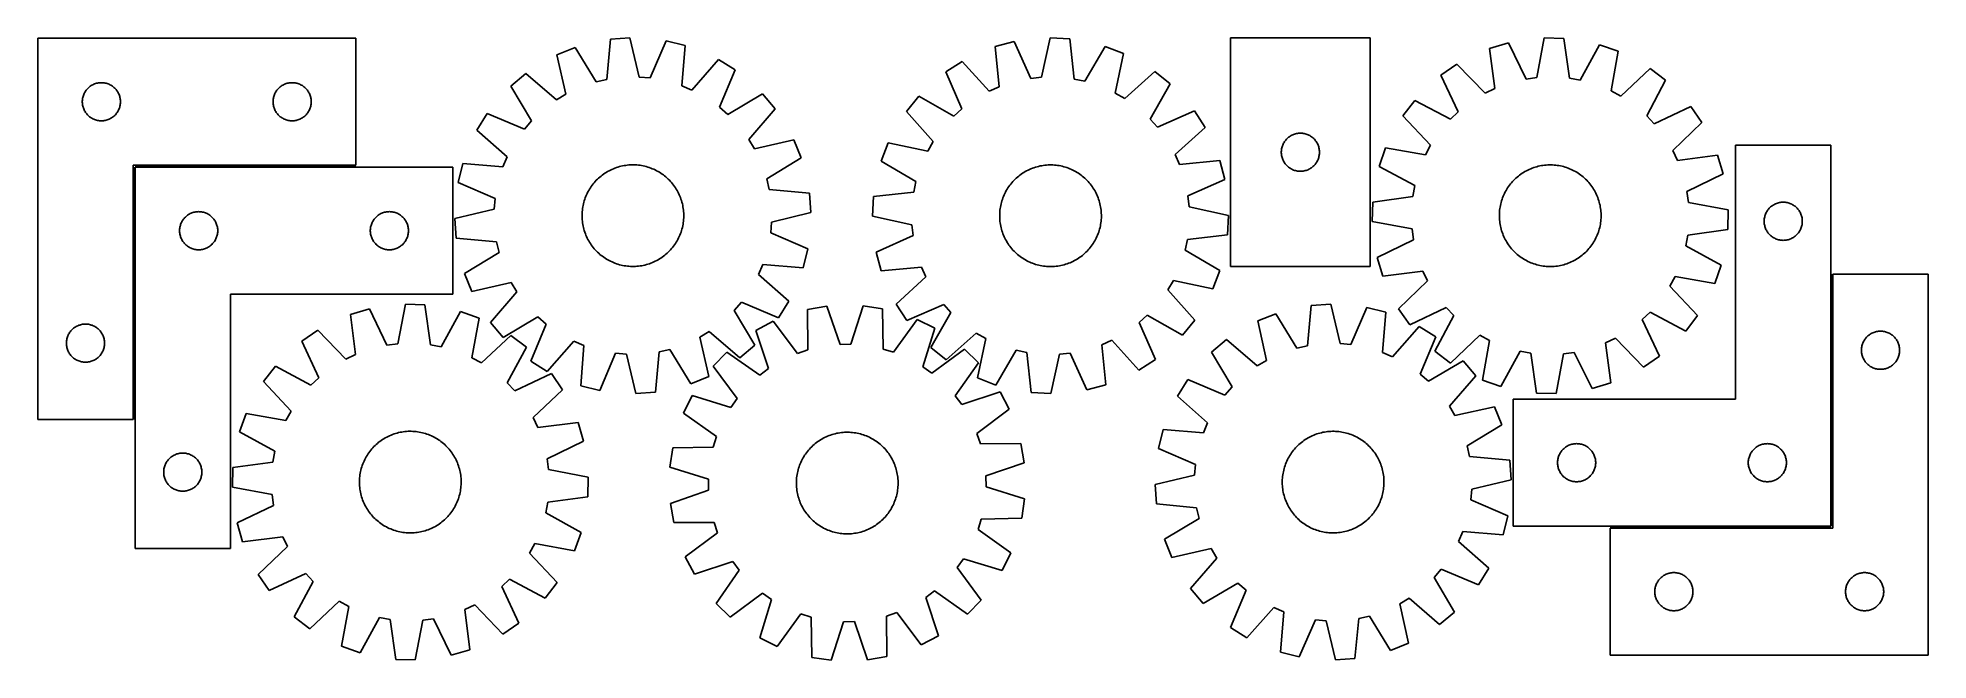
# Model space of a CAD drawing. Header units: millimetres. Extents: x 7 to 1493, y 7 to 496.
import ezdxf

# ---------------------------------------------------------------- set-up
doc = ezdxf.new("R2010")
doc.units = ezdxf.units.MM
doc.layers.add('COMMON', color=5, linetype='CONTINUOUS', true_color=0x0000ff)
doc.layers.add('CUT', color=7, linetype='CONTINUOUS', true_color=0x000000)

msp = doc.modelspace()

# ---------------------------------------------------------------- linework, layer by layer
at = {"layer": 'COMMON'}
for p, q in [((82.376913, 196.088402), (82.376913, 394.588401)), ((83.126913, 395.338401), (256.626912, 395.338401)), ((1417.611038, 310.509064), (1417.611038, 112.009065)), ((1416.861038, 111.259065), (1243.361039, 111.259065))]:
    msp.add_line(p, q, dxfattribs=at)
at = {"layer": 'CUT'}
for p, q in [((6.626912, 496.088402), (6.626912, 196.088402)), ((256.626912, 496.088402), (6.626912, 496.088402)), ((256.626912, 396.088402), (256.626912, 496.088402)), ((456.945025, 495.314453), (454.065148, 463.68091)), ((472.291424, 496.418352), (456.945025, 495.314453)), ((479.669161, 465.522661), (472.291424, 496.418352)), ((500.726579, 493.987758), (488.212351, 464.792402)), ((515.662995, 490.295331), (500.726579, 493.987758)), ((774.501661, 493.41401), (759.635586, 489.447859)), ((787.550028, 464.453436), (774.501661, 493.41401)), ((802.887374, 496.366481), (796.078363, 465.34049)), ((818.25146, 495.544646), (802.887374, 496.366481)), ((821.711885, 463.969336), (818.25146, 495.544646)), ((944.615684, 496.346218), (944.615684, 316.346218)), ((1054.615684, 496.346218), (944.615684, 496.346218)), ((1054.615684, 316.346218), (1054.615684, 496.346218)), ((1163.188239, 492.474481), (1148.454675, 488.041351)), ((1177.143677, 463.939932), (1163.188239, 492.474481)), ((1191.46669, 496.320913), (1185.639786, 465.095572)), ((1206.849054, 495.984148), (1191.46669, 496.320913)), ((1211.303804, 464.533712), (1206.849054, 495.984148)), ((1234.932072, 490.9038), (1219.741196, 463.007348)), ((1249.457504, 485.830106), (1234.932072, 490.9038)), ((429.150491, 488.839139), (414.896322, 483.046971)), ((414.896322, 483.046971), (421.932699, 452.071753)), ((445.714429, 461.735437), (429.150491, 488.839139)), ((513.132346, 458.631936), (515.662995, 490.295331)), ((541.955339, 479.196752), (521.03174, 455.297428)), ((555.019692, 471.069439), (541.955339, 479.196752)), ((733.551531, 477.868224), (720.638662, 469.50232)), ((754.910576, 454.357249), (733.551531, 477.868224)), ((759.635586, 489.447859), (762.74739, 457.836288)), ((846.160242, 489.580945), (830.096929, 462.177574)), ((860.518394, 484.051569), (846.160242, 489.580945)), ((854.052147, 452.952335), (860.518394, 484.051569)), ((1148.454675, 488.041351), (1152.562121, 456.543675)), ((1243.975503, 454.54237), (1249.457504, 485.830106)), ((53.558631, 460.771237), (54.318553, 460.90972)), ((54.318553, 460.90972), (55.084597, 461.0089)), ((55.084597, 461.0089), (55.854731, 461.068513)), ((55.854731, 461.068513), (56.626912, 461.088402)), ((56.626912, 461.088402), (57.399093, 461.068513)), ((57.399093, 461.068513), (58.169227, 461.0089)), ((58.169227, 461.0089), (58.935271, 460.90972)), ((58.935271, 460.90972), (59.695193, 460.771237)), ((203.558631, 460.771237), (204.318553, 460.90972)), ((204.318553, 460.90972), (205.084597, 461.0089)), ((205.084597, 461.0089), (205.854731, 461.068513)), ((205.854731, 461.068513), (206.626912, 461.088402)), ((206.626912, 461.088402), (207.399093, 461.068513)), ((207.399093, 461.068513), (208.169227, 461.0089)), ((208.169227, 461.0089), (208.935271, 460.90972)), ((208.935271, 460.90972), (209.695193, 460.771237)), ((390.463131, 468.299598), (378.696489, 458.386138)), ((414.591877, 447.640984), (390.463131, 468.299598)), ((454.065148, 463.68091), (445.714429, 461.735437)), ((488.212351, 464.792402), (479.669161, 465.522661)), ((542.828375, 441.737774), (555.019692, 471.069439)), ((720.638662, 469.50232), (733.366676, 440.39953)), ((796.078363, 465.34049), (787.550028, 464.453436)), ((830.096929, 462.177574), (821.711885, 463.969336)), ((885.218338, 469.755464), (861.473112, 448.657146)), ((897.165082, 460.059802), (885.218338, 469.755464)), ((1122.748883, 475.644656), (1110.106343, 466.875577)), ((1110.106343, 466.875577), (1123.746074, 438.188777)), ((1144.838954, 452.819154), (1122.748883, 475.644656)), ((1185.639786, 465.095572), (1177.143677, 463.939932)), ((1219.741196, 463.007348), (1211.303804, 464.533712)), ((1274.596127, 472.320278), (1251.528268, 450.483415)), ((1271.960641, 434.943929), (1286.842776, 463.006303)), ((1286.842776, 463.006303), (1274.596127, 472.320278)), ((41.631885, 446.47462), (41.671649, 447.246034)), ((41.631885, 445.702183), (41.631885, 446.47462)), ((41.671649, 447.246034), (41.751072, 448.014377)), ((41.751072, 448.014377), (41.869943, 448.777613)), ((41.869943, 448.777613), (42.027946, 449.533718)), ((42.027946, 449.533718), (42.224664, 450.280686)), ((42.224664, 450.280686), (42.459573, 451.016538)), ((42.459573, 451.016538), (42.732052, 451.73932)), ((42.732052, 451.73932), (43.041378, 452.447118)), ((43.041378, 452.447118), (43.38673, 453.138053)), ((43.38673, 453.138053), (43.767192, 453.810294)), ((43.767192, 453.810294), (44.181757, 454.462058)), ((44.181757, 454.462058), (44.629323, 455.091616)), ((44.629323, 455.091616), (45.108705, 455.697299)), ((45.108705, 455.697299), (45.618631, 456.277502)), ((45.618631, 456.277502), (46.15775, 456.830685)), ((46.15775, 456.830685), (46.72463, 457.355381)), ((46.72463, 457.355381), (47.31777, 457.850199)), ((47.31777, 457.850199), (47.935595, 458.313827)), ((47.935595, 458.313827), (48.576469, 458.745035)), ((48.576469, 458.745035), (49.238691, 459.14268)), ((49.238691, 459.14268), (49.920505, 459.505708)), ((49.920505, 459.505708), (50.620103, 459.833155)), ((50.620103, 459.833155), (51.335631, 460.124154)), ((51.335631, 460.124154), (52.065189, 460.377932)), ((52.065189, 460.377932), (52.806845, 460.593818)), ((52.806845, 460.593818), (53.558631, 460.771237)), ((59.695193, 460.771237), (60.446979, 460.593818)), ((60.446979, 460.593818), (61.188634, 460.377932)), ((61.188634, 460.377932), (61.918193, 460.124154)), ((61.918193, 460.124154), (62.63372, 459.833155)), ((62.63372, 459.833155), (63.333319, 459.505708)), ((63.333319, 459.505708), (64.015133, 459.14268)), ((64.015133, 459.14268), (64.677355, 458.745035)), ((64.677355, 458.745035), (65.318228, 458.313827)), ((65.318228, 458.313827), (65.936054, 457.850199)), ((65.936054, 457.850199), (66.529194, 457.355381)), ((66.529194, 457.355381), (67.096074, 456.830685)), ((67.096074, 456.830685), (67.635192, 456.277502)), ((67.635192, 456.277502), (68.145119, 455.697299)), ((68.145119, 455.697299), (68.624501, 455.091616)), ((68.624501, 455.091616), (69.072067, 454.462058)), ((69.072067, 454.462058), (69.486631, 453.810294)), ((69.486631, 453.810294), (69.867094, 453.138053)), ((69.867094, 453.138053), (70.212446, 452.447118)), ((70.212446, 452.447118), (70.521771, 451.73932)), ((70.521771, 451.73932), (70.79425, 451.016538)), ((70.79425, 451.016538), (71.02916, 450.280686)), ((71.02916, 450.280686), (71.225878, 449.533718)), ((71.225878, 449.533718), (71.383881, 448.777613)), ((71.383881, 448.777613), (71.502752, 448.014377)), ((71.502752, 448.014377), (71.582175, 447.246034)), ((71.582175, 447.246034), (71.621939, 446.47462)), ((71.621939, 446.47462), (71.621939, 445.702183)), ((191.631885, 446.47462), (191.671649, 447.246034)), ((191.631885, 445.702183), (191.631885, 446.47462)), ((191.671649, 447.246034), (191.751072, 448.014377)), ((191.751072, 448.014377), (191.869943, 448.777613)), ((191.869943, 448.777613), (192.027946, 449.533718)), ((192.027946, 449.533718), (192.224664, 450.280686)), ((192.224664, 450.280686), (192.459573, 451.016538)), ((192.459573, 451.016538), (192.732052, 451.73932)), ((192.732052, 451.73932), (193.041378, 452.447118)), ((193.041378, 452.447118), (193.38673, 453.138053)), ((193.38673, 453.138053), (193.767192, 453.810294)), ((193.767192, 453.810294), (194.181757, 454.462058)), ((194.181757, 454.462058), (194.629323, 455.091616)), ((194.629323, 455.091616), (195.108705, 455.697299)), ((195.108705, 455.697299), (195.618631, 456.277502)), ((195.618631, 456.277502), (196.15775, 456.830685)), ((196.15775, 456.830685), (196.72463, 457.355381)), ((196.72463, 457.355381), (197.31777, 457.850199)), ((197.31777, 457.850199), (197.935595, 458.313827)), ((197.935595, 458.313827), (198.576469, 458.745035)), ((198.576469, 458.745035), (199.238691, 459.14268)), ((199.238691, 459.14268), (199.920505, 459.505708)), ((199.920505, 459.505708), (200.620103, 459.833155)), ((200.620103, 459.833155), (201.335631, 460.124154)), ((201.335631, 460.124154), (202.065189, 460.377932)), ((202.065189, 460.377932), (202.806845, 460.593818)), ((202.806845, 460.593818), (203.558631, 460.771237)), ((209.695193, 460.771237), (210.446979, 460.593818)), ((210.446979, 460.593818), (211.188634, 460.377932)), ((211.188634, 460.377932), (211.918193, 460.124154)), ((211.918193, 460.124154), (212.63372, 459.833155)), ((212.63372, 459.833155), (213.333319, 459.505708)), ((213.333319, 459.505708), (214.015133, 459.14268)), ((214.015133, 459.14268), (214.677355, 458.745035)), ((214.677355, 458.745035), (215.318228, 458.313827)), ((215.318228, 458.313827), (215.936054, 457.850199)), ((215.936054, 457.850199), (216.529194, 457.355381)), ((216.529194, 457.355381), (217.096074, 456.830685)), ((217.096074, 456.830685), (217.635192, 456.277502)), ((217.635192, 456.277502), (218.145119, 455.697299)), ((218.145119, 455.697299), (218.624501, 455.091616)), ((218.624501, 455.091616), (219.072067, 454.462058)), ((219.072067, 454.462058), (219.486631, 453.810294)), ((219.486631, 453.810294), (219.867094, 453.138053)), ((219.867094, 453.138053), (220.212446, 452.447118)), ((220.212446, 452.447118), (220.521771, 451.73932)), ((220.521771, 451.73932), (220.79425, 451.016538)), ((220.79425, 451.016538), (221.02916, 450.280686)), ((221.02916, 450.280686), (221.225878, 449.533718)), ((221.225878, 449.533718), (221.383881, 448.777613)), ((221.383881, 448.777613), (221.502752, 448.014377)), ((221.502752, 448.014377), (221.582175, 447.246034)), ((221.582175, 447.246034), (221.621939, 446.47462)), ((221.621939, 446.47462), (221.621939, 445.702183)), ((378.696489, 458.386138), (394.96035, 431.101315)), ((421.932699, 452.071753), (414.591877, 447.640984)), ((521.03174, 455.297428), (513.132346, 458.631936)), ((576.595549, 452.389282), (549.310725, 436.125421)), ((586.509008, 440.62264), (576.595549, 452.389282)), ((699.409556, 450.429017), (689.713894, 438.482273)), ((726.988505, 434.669058), (699.409556, 450.429017)), ((762.74739, 457.836288), (754.910576, 454.357249)), ((861.473112, 448.657146), (854.052147, 452.952335)), ((881.405123, 432.480853), (897.165082, 460.059802)), ((1089.489472, 447.142092), (1080.175496, 434.895443)), ((1117.551845, 432.259957), (1089.489472, 447.142092)), ((1152.562121, 456.543675), (1144.838954, 452.819154)), ((1251.528268, 450.483415), (1243.975503, 454.54237)), ((41.671649, 444.93077), (41.631885, 445.702183)), ((41.751072, 444.162426), (41.671649, 444.93077)), ((41.869943, 443.39919), (41.751072, 444.162426)), ((42.027946, 442.643086), (41.869943, 443.39919)), ((42.224664, 441.896117), (42.027946, 442.643086)), ((42.459573, 441.160266), (42.224664, 441.896117)), ((42.732052, 440.437483), (42.459573, 441.160266)), ((43.041378, 439.729686), (42.732052, 440.437483)), ((43.38673, 439.038751), (43.041378, 439.729686)), ((43.767192, 438.36651), (43.38673, 439.038751)), ((44.181757, 437.714746), (43.767192, 438.36651)), ((44.629323, 437.085188), (44.181757, 437.714746)), ((45.108705, 436.479504), (44.629323, 437.085188)), ((45.618631, 435.899302), (45.108705, 436.479504)), ((46.15775, 435.346119), (45.618631, 435.899302)), ((46.72463, 434.821423), (46.15775, 435.346119)), ((47.31777, 434.326605), (46.72463, 434.821423)), ((47.935595, 433.862977), (47.31777, 434.326605)), ((48.576469, 433.431768), (47.935595, 433.862977)), ((49.238691, 433.034123), (48.576469, 433.431768)), ((49.920505, 432.671096), (49.238691, 433.034123)), ((50.620103, 432.343648), (49.920505, 432.671096)), ((51.335631, 432.052649), (50.620103, 432.343648)), ((52.065189, 431.798871), (51.335631, 432.052649)), ((52.806845, 431.582986), (52.065189, 431.798871)), ((53.558631, 431.405566), (52.806845, 431.582986)), ((54.318553, 431.267083), (53.558631, 431.405566)), ((55.084597, 431.167904), (54.318553, 431.267083)), ((55.854731, 431.10829), (55.084597, 431.167904)), ((58.169227, 431.167904), (57.399093, 431.10829)), ((58.935271, 431.267083), (58.169227, 431.167904)), ((59.695193, 431.405566), (58.935271, 431.267083)), ((60.446979, 431.582986), (59.695193, 431.405566)), ((61.188634, 431.798871), (60.446979, 431.582986)), ((61.918193, 432.052649), (61.188634, 431.798871)), ((62.63372, 432.343648), (61.918193, 432.052649)), ((63.333319, 432.671096), (62.63372, 432.343648)), ((64.015133, 433.034123), (63.333319, 432.671096)), ((64.677355, 433.431768), (64.015133, 433.034123)), ((65.318228, 433.862977), (64.677355, 433.431768)), ((65.936054, 434.326605), (65.318228, 433.862977)), ((66.529194, 434.821423), (65.936054, 434.326605)), ((67.096074, 435.346119), (66.529194, 434.821423)), ((67.635192, 435.899302), (67.096074, 435.346119)), ((68.145119, 436.479504), (67.635192, 435.899302)), ((68.624501, 437.085188), (68.145119, 436.479504)), ((69.072067, 437.714746), (68.624501, 437.085188)), ((69.486631, 438.36651), (69.072067, 437.714746)), ((69.867094, 439.038751), (69.486631, 438.36651)), ((70.212446, 439.729686), (69.867094, 439.038751)), ((70.521771, 440.437483), (70.212446, 439.729686)), ((70.79425, 441.160266), (70.521771, 440.437483)), ((71.02916, 441.896117), (70.79425, 441.160266)), ((71.225878, 442.643086), (71.02916, 441.896117)), ((71.383881, 443.39919), (71.225878, 442.643086)), ((71.502752, 444.162426), (71.383881, 443.39919)), ((71.582175, 444.93077), (71.502752, 444.162426)), ((71.621939, 445.702183), (71.582175, 444.93077)), ((191.671649, 444.93077), (191.631885, 445.702183)), ((191.751072, 444.162426), (191.671649, 444.93077)), ((191.869943, 443.39919), (191.751072, 444.162426)), ((192.027946, 442.643086), (191.869943, 443.39919)), ((192.224664, 441.896117), (192.027946, 442.643086)), ((192.459573, 441.160266), (192.224664, 441.896117)), ((192.732052, 440.437483), (192.459573, 441.160266)), ((193.041378, 439.729686), (192.732052, 440.437483)), ((193.38673, 439.038751), (193.041378, 439.729686)), ((193.767192, 438.36651), (193.38673, 439.038751)), ((194.181757, 437.714746), (193.767192, 438.36651)), ((194.629323, 437.085188), (194.181757, 437.714746)), ((195.108705, 436.479504), (194.629323, 437.085188)), ((195.618631, 435.899302), (195.108705, 436.479504)), ((196.15775, 435.346119), (195.618631, 435.899302)), ((196.72463, 434.821423), (196.15775, 435.346119)), ((197.31777, 434.326605), (196.72463, 434.821423)), ((197.935595, 433.862977), (197.31777, 434.326605)), ((198.576469, 433.431768), (197.935595, 433.862977)), ((199.238691, 433.034123), (198.576469, 433.431768)), ((199.920505, 432.671096), (199.238691, 433.034123)), ((200.620103, 432.343648), (199.920505, 432.671096)), ((201.335631, 432.052649), (200.620103, 432.343648)), ((202.065189, 431.798871), (201.335631, 432.052649)), ((202.806845, 431.582986), (202.065189, 431.798871)), ((203.558631, 431.405566), (202.806845, 431.582986)), ((204.318553, 431.267083), (203.558631, 431.405566)), ((205.084597, 431.167904), (204.318553, 431.267083)), ((205.854731, 431.10829), (205.084597, 431.167904)), ((208.169227, 431.167904), (207.399093, 431.10829)), ((208.935271, 431.267083), (208.169227, 431.167904)), ((209.695193, 431.405566), (208.935271, 431.267083)), ((210.446979, 431.582986), (209.695193, 431.405566)), ((211.188634, 431.798871), (210.446979, 431.582986)), ((211.918193, 432.052649), (211.188634, 431.798871)), ((212.63372, 432.343648), (211.918193, 432.052649)), ((213.333319, 432.671096), (212.63372, 432.343648)), ((214.015133, 433.034123), (213.333319, 432.671096)), ((214.677355, 433.431768), (214.015133, 433.034123)), ((215.318228, 433.862977), (214.677355, 433.431768)), ((215.936054, 434.326605), (215.318228, 433.862977)), ((216.529194, 434.821423), (215.936054, 434.326605)), ((217.096074, 435.346119), (216.529194, 434.821423)), ((217.635192, 435.899302), (217.096074, 435.346119)), ((218.145119, 436.479504), (217.635192, 435.899302)), ((218.624501, 437.085188), (218.145119, 436.479504)), ((219.072067, 437.714746), (218.624501, 437.085188)), ((219.486631, 438.36651), (219.072067, 437.714746)), ((219.867094, 439.038751), (219.486631, 438.36651)), ((220.212446, 439.729686), (219.867094, 439.038751)), ((220.521771, 440.437483), (220.212446, 439.729686)), ((220.79425, 441.160266), (220.521771, 440.437483)), ((221.02916, 441.896117), (220.79425, 441.160266)), ((221.225878, 442.643086), (221.02916, 441.896117)), ((221.383881, 443.39919), (221.225878, 442.643086)), ((221.502752, 444.162426), (221.383881, 443.39919)), ((221.582175, 444.93077), (221.502752, 444.162426)), ((221.621939, 445.702183), (221.582175, 444.93077)), ((360.016333, 436.810282), (351.889019, 423.745929)), ((389.347997, 424.618965), (360.016333, 436.810282)), ((549.310725, 436.125421), (542.828375, 441.737774)), ((565.850394, 416.493894), (586.509008, 440.62264)), ((689.713894, 438.482273), (710.812212, 414.737048)), ((733.366676, 440.39953), (726.988505, 434.669058)), ((887.135594, 426.102682), (881.405123, 432.480853)), ((916.238385, 438.830696), (887.135594, 426.102682)), ((924.604289, 425.917827), (916.238385, 438.830696)), ((1080.175496, 434.895443), (1102.01236, 411.827583)), ((1123.746074, 438.188777), (1117.551845, 432.259957)), ((1277.889461, 428.749701), (1271.960641, 434.943929)), ((1306.576261, 442.389431), (1277.889461, 428.749701)), ((1315.34534, 429.746892), (1306.576261, 442.389431)), ((56.626912, 431.088402), (55.854731, 431.10829)), ((57.399093, 431.10829), (56.626912, 431.088402)), ((206.626912, 431.088402), (205.854731, 431.10829)), ((207.399093, 431.10829), (206.626912, 431.088402)), ((351.889019, 423.745929), (375.788344, 402.82233)), ((394.96035, 431.101315), (389.347997, 424.618965)), ((570.281163, 409.153073), (565.850394, 416.493894)), ((901.093313, 404.558783), (924.604289, 425.917827)), ((988.097477, 415.955115), (988.607403, 416.535318)), ((988.607403, 416.535318), (989.146522, 417.0885)), ((989.146522, 417.0885), (989.713402, 417.613196)), ((989.713402, 417.613196), (990.306542, 418.108015)), ((990.306542, 418.108015), (990.924367, 418.571643)), ((990.924367, 418.571643), (991.565241, 419.002851)), ((991.565241, 419.002851), (992.227463, 419.400496)), ((992.227463, 419.400496), (992.909277, 419.763524)), ((992.909277, 419.763524), (993.608875, 420.090971)), ((993.608875, 420.090971), (994.324403, 420.38197)), ((994.324403, 420.38197), (995.053961, 420.635748)), ((995.053961, 420.635748), (995.795617, 420.851633)), ((995.795617, 420.851633), (996.547403, 421.029053)), ((996.547403, 421.029053), (997.307325, 421.167536)), ((997.307325, 421.167536), (998.073369, 421.266716)), ((998.073369, 421.266716), (998.843503, 421.326329)), ((998.843503, 421.326329), (999.615684, 421.346218)), ((999.615684, 421.346218), (1000.387865, 421.326329)), ((1000.387865, 421.326329), (1001.157999, 421.266716)), ((1001.157999, 421.266716), (1001.924043, 421.167536)), ((1001.924043, 421.167536), (1002.683965, 421.029053)), ((1002.683965, 421.029053), (1003.435751, 420.851633)), ((1003.435751, 420.851633), (1004.177406, 420.635748)), ((1004.177406, 420.635748), (1004.906965, 420.38197)), ((1004.906965, 420.38197), (1005.622492, 420.090971)), ((1005.622492, 420.090971), (1006.322091, 419.763524)), ((1006.322091, 419.763524), (1007.003905, 419.400496)), ((1007.003905, 419.400496), (1007.666127, 419.002851)), ((1007.666127, 419.002851), (1008.307, 418.571643)), ((1008.307, 418.571643), (1008.924826, 418.108015)), ((1008.924826, 418.108015), (1009.517966, 417.613196)), ((1009.517966, 417.613196), (1010.084846, 417.0885)), ((1010.084846, 417.0885), (1010.623964, 416.535318)), ((1010.623964, 416.535318), (1011.133891, 415.955115)), ((1292.519838, 407.656821), (1315.34534, 429.746892)), ((375.788344, 402.82233), (372.453835, 394.922936)), ((601.256381, 416.189449), (570.281163, 409.153073)), ((579.944847, 385.371342), (607.04855, 401.93528)), ((607.04855, 401.93528), (601.256381, 416.189449)), ((675.417789, 413.78233), (669.888414, 399.424177)), ((706.517024, 407.316082), (675.417789, 413.78233)), ((710.812212, 414.737048), (706.517024, 407.316082)), ((904.572352, 396.721969), (901.093313, 404.558783)), ((984.620657, 406.732436), (984.660421, 407.503849)), ((984.620657, 405.959999), (984.620657, 406.732436)), ((984.660421, 405.188586), (984.620657, 405.959999)), ((984.660421, 407.503849), (984.739844, 408.272193)), ((984.739844, 404.420242), (984.660421, 405.188586)), ((984.739844, 408.272193), (984.858715, 409.035429)), ((984.858715, 403.657006), (984.739844, 404.420242)), ((984.858715, 409.035429), (985.016718, 409.791534)), ((985.016718, 402.900901), (984.858715, 403.657006)), ((985.016718, 409.791534), (985.213436, 410.538502)), ((985.213436, 402.153933), (985.016718, 402.900901)), ((985.213436, 410.538502), (985.448345, 411.274353)), ((985.448345, 401.418082), (985.213436, 402.153933)), ((985.448345, 411.274353), (985.720824, 411.997136)), ((985.720824, 411.997136), (986.03015, 412.704933)), ((986.03015, 412.704933), (986.375502, 413.395869)), ((986.375502, 413.395869), (986.755964, 414.06811)), ((986.755964, 414.06811), (987.170529, 414.719873)), ((987.170529, 414.719873), (987.618095, 415.349432)), ((987.618095, 415.349432), (988.097477, 415.955115)), ((1011.133891, 415.955115), (1011.613273, 415.349432)), ((1011.613273, 415.349432), (1012.060839, 414.719873)), ((1012.060839, 414.719873), (1012.475403, 414.06811)), ((1012.475403, 414.06811), (1012.855866, 413.395869)), ((1012.855866, 413.395869), (1013.201218, 412.704933)), ((1013.201218, 412.704933), (1013.510543, 411.997136)), ((1013.510543, 411.997136), (1013.783022, 411.274353)), ((1013.783022, 411.274353), (1014.017932, 410.538502)), ((1014.017932, 402.153933), (1013.783022, 401.418082)), ((1014.017932, 410.538502), (1014.214649, 409.791534)), ((1014.214649, 402.900901), (1014.017932, 402.153933)), ((1014.214649, 409.791534), (1014.372653, 409.035429)), ((1014.372653, 403.657006), (1014.214649, 402.900901)), ((1014.372653, 409.035429), (1014.491524, 408.272193)), ((1014.491524, 404.420242), (1014.372653, 403.657006)), ((1014.491524, 408.272193), (1014.570947, 407.503849)), ((1014.570947, 405.188586), (1014.491524, 404.420242)), ((1014.570947, 407.503849), (1014.610711, 406.732436)), ((1014.610711, 405.959999), (1014.570947, 405.188586)), ((1014.610711, 406.732436), (1014.610711, 405.959999)), ((1066.665669, 409.75682), (1061.591974, 395.231388)), ((1097.953405, 404.274819), (1066.665669, 409.75682)), ((1102.01236, 411.827583), (1097.953405, 404.274819)), ((1296.244359, 399.933654), (1292.519838, 407.656821)), ((1327.742036, 404.0411), (1296.244359, 399.933654)), ((1332.175166, 389.307536), (1327.742036, 404.0411)), ((1416.861038, 412.009065), (1341.861038, 412.009065)), ((1341.861038, 412.009065), (1341.861038, 212.009065)), ((1416.861038, 112.009065), (1416.861038, 412.009065)), ((81.626912, 196.088402), (81.626912, 396.088402)), ((81.626912, 396.088402), (256.626912, 396.088402)), ((83.126913, 394.588401), (83.126913, 94.588401)), ((333.126913, 394.588401), (83.126913, 394.588401)), ((333.126913, 294.588401), (333.126913, 394.588401)), ((340.790441, 397.453585), (337.098013, 382.517169)), ((372.453835, 394.922936), (340.790441, 397.453585)), ((447.693895, 385.993185), (448.63554, 386.825237)), ((448.63554, 386.825237), (449.602856, 387.627301)), ((449.602856, 387.627301), (450.594888, 388.398586)), ((450.594888, 388.398586), (451.610657, 389.138329)), ((451.610657, 389.138329), (452.649161, 389.845801)), ((452.649161, 389.845801), (453.709375, 390.520303)), ((453.709375, 390.520303), (454.790252, 391.161171)), ((454.790252, 391.161171), (455.890726, 391.767772)), ((455.890726, 391.767772), (457.00971, 392.339506)), ((457.00971, 392.339506), (458.146101, 392.87581)), ((458.146101, 392.87581), (459.298777, 393.376155)), ((459.298777, 393.376155), (460.466601, 393.840046)), ((460.466601, 393.840046), (461.648419, 394.267026)), ((461.648419, 394.267026), (462.843066, 394.656674)), ((462.843066, 394.656674), (464.049363, 395.008604)), ((464.049363, 395.008604), (465.266119, 395.32247)), ((465.266119, 395.32247), (466.492133, 395.597962)), ((466.492133, 395.597962), (467.726196, 395.834808)), ((467.726196, 395.834808), (468.967089, 396.032775)), ((468.967089, 396.032775), (470.213589, 396.191666)), ((470.213589, 396.191666), (471.464464, 396.311326)), ((471.464464, 396.311326), (472.71848, 396.391635)), ((472.71848, 396.391635), (473.9744, 396.432515)), ((473.9744, 396.432515), (475.230985, 396.433926)), ((475.230985, 396.433926), (476.486994, 396.395866)), ((476.486994, 396.395866), (477.741187, 396.318372)), ((477.741187, 396.318372), (478.992328, 396.201521)), ((478.992328, 396.201521), (480.239181, 396.045429)), ((480.239181, 396.045429), (481.480515, 395.850249)), ((481.480515, 395.850249), (482.715107, 395.616174)), ((482.715107, 395.616174), (483.941736, 395.343435)), ((483.941736, 395.343435), (485.159194, 395.032302)), ((485.159194, 395.032302), (486.366278, 394.683081)), ((486.366278, 394.683081), (487.561797, 394.296116)), ((487.561797, 394.296116), (488.744571, 393.871791)), ((488.744571, 393.871791), (489.913433, 393.410523)), ((489.913433, 393.410523), (491.067229, 392.912767)), ((491.067229, 392.912767), (492.204822, 392.379016)), ((492.204822, 392.379016), (493.325087, 391.809795)), ((493.325087, 391.809795), (494.42692, 391.205667)), ((494.42692, 391.205667), (495.509233, 390.567228)), ((495.509233, 390.567228), (496.570959, 389.895107)), ((496.570959, 389.895107), (497.611048, 389.189969)), ((497.611048, 389.189969), (498.628476, 388.452508)), ((498.628476, 388.452508), (499.622237, 387.683453)), ((499.622237, 387.683453), (500.591351, 386.883563)), ((500.591351, 386.883563), (501.534862, 386.053627)), ((669.888414, 399.424177), (697.291785, 383.360864)), ((776.136737, 385.910449), (777.078036, 386.742892)), ((777.078036, 386.742892), (778.045019, 387.545358)), ((778.045019, 387.545358), (779.03673, 388.317055)), ((779.03673, 388.317055), (780.052192, 389.05722)), ((780.052192, 389.05722), (781.090402, 389.765123)), ((781.090402, 389.765123), (782.150335, 390.440066)), ((782.150335, 390.440066), (783.230946, 391.081383)), ((783.230946, 391.081383), (784.331168, 391.688441)), ((784.331168, 391.688441), (785.449915, 392.26064)), ((785.449915, 392.26064), (786.586083, 392.797416)), ((786.586083, 392.797416), (787.738551, 393.29824)), ((787.738551, 393.29824), (788.906181, 393.762616)), ((788.906181, 393.762616), (790.087822, 394.190087)), ((790.087822, 394.190087), (791.282307, 394.580231)), ((791.282307, 394.580231), (792.488458, 394.932663)), ((792.488458, 394.932663), (793.705083, 395.247035)), ((793.705083, 395.247035), (794.930983, 395.523036)), ((794.930983, 395.523036), (796.164947, 395.760395)), ((796.164947, 395.760395), (797.405758, 395.958877)), ((797.405758, 395.958877), (798.652191, 396.118287)), ((798.652191, 396.118287), (799.903016, 396.238466)), ((799.903016, 396.238466), (801.156999, 396.319296)), ((801.156999, 396.319296), (802.412902, 396.360698)), ((802.412902, 396.360698), (803.669486, 396.362631)), ((803.669486, 396.362631), (804.925511, 396.325093)), ((804.925511, 396.325093), (806.179736, 396.24812)), ((806.179736, 396.24812), (807.430925, 396.131789)), ((807.430925, 396.131789), (808.677843, 395.976215)), ((808.677843, 395.976215), (809.919259, 395.781551)), ((809.919259, 395.781551), (811.153947, 395.547989)), ((811.153947, 395.547989), (812.38069, 395.27576)), ((812.38069, 395.27576), (813.598277, 394.965133)), ((813.598277, 394.965133), (814.805506, 394.616413)), ((814.805506, 394.616413), (816.001185, 394.229945)), ((816.001185, 394.229945), (817.184135, 393.806111)), ((817.184135, 393.806111), (818.353189, 393.345329)), ((818.353189, 393.345329), (819.507192, 392.848053)), ((819.507192, 392.848053), (820.645006, 392.314775)), ((820.645006, 392.314775), (821.765508, 391.74602)), ((821.765508, 391.74602), (822.867592, 391.142349)), ((822.867592, 391.142349), (823.950171, 390.50436)), ((823.950171, 390.50436), (825.012175, 389.83268)), ((825.012175, 389.83268), (826.052558, 389.127974)), ((826.052558, 389.127974), (827.070292, 388.390936)), ((827.070292, 388.390936), (828.064372, 387.622294)), ((828.064372, 387.622294), (829.033819, 386.822807)), ((829.033819, 386.822807), (829.977675, 385.993263)), ((936.183923, 399.833773), (904.572352, 396.721969)), ((940.150075, 384.967698), (936.183923, 399.833773)), ((985.720824, 400.695299), (985.448345, 401.418082)), ((986.03015, 399.987502), (985.720824, 400.695299)), ((986.375502, 399.296566), (986.03015, 399.987502)), ((986.755964, 398.624325), (986.375502, 399.296566)), ((987.170529, 397.972562), (986.755964, 398.624325)), ((987.618095, 397.343003), (987.170529, 397.972562)), ((988.097477, 396.73732), (987.618095, 397.343003)), ((988.607403, 396.157117), (988.097477, 396.73732)), ((989.146522, 395.603935), (988.607403, 396.157117)), ((989.713402, 395.079239), (989.146522, 395.603935)), ((990.306542, 394.58442), (989.713402, 395.079239)), ((990.924367, 394.120792), (990.306542, 394.58442)), ((991.565241, 393.689584), (990.924367, 394.120792)), ((992.227463, 393.291939), (991.565241, 393.689584)), ((992.909277, 392.928911), (992.227463, 393.291939)), ((993.608875, 392.601464), (992.909277, 392.928911)), ((994.324403, 392.310465), (993.608875, 392.601464)), ((995.053961, 392.056687), (994.324403, 392.310465)), ((995.795617, 391.840802), (995.053961, 392.056687)), ((996.547403, 391.663382), (995.795617, 391.840802)), ((997.307325, 391.524899), (996.547403, 391.663382)), ((998.073369, 391.425719), (997.307325, 391.524899)), ((998.843503, 391.366106), (998.073369, 391.425719)), ((999.615684, 391.346218), (998.843503, 391.366106)), ((1000.387865, 391.366106), (999.615684, 391.346218)), ((1001.157999, 391.425719), (1000.387865, 391.366106)), ((1001.924043, 391.524899), (1001.157999, 391.425719)), ((1002.683965, 391.663382), (1001.924043, 391.524899)), ((1003.435751, 391.840802), (1002.683965, 391.663382)), ((1004.177406, 392.056687), (1003.435751, 391.840802)), ((1004.906965, 392.310465), (1004.177406, 392.056687)), ((1005.622492, 392.601464), (1004.906965, 392.310465)), ((1006.322091, 392.928911), (1005.622492, 392.601464)), ((1007.003905, 393.291939), (1006.322091, 392.928911)), ((1007.666127, 393.689584), (1007.003905, 393.291939)), ((1008.307, 394.120792), (1007.666127, 393.689584)), ((1008.924826, 394.58442), (1008.307, 394.120792)), ((1009.517966, 395.079239), (1008.924826, 394.58442)), ((1010.084846, 395.603935), (1009.517966, 395.079239)), ((1010.623964, 396.157117), (1010.084846, 395.603935)), ((1011.133891, 396.73732), (1010.623964, 396.157117)), ((1011.613273, 397.343003), (1011.133891, 396.73732)), ((1012.060839, 397.972562), (1011.613273, 397.343003)), ((1012.475403, 398.624325), (1012.060839, 397.972562)), ((1012.855866, 399.296566), (1012.475403, 398.624325)), ((1013.201218, 399.987502), (1012.855866, 399.296566)), ((1013.510543, 400.695299), (1013.201218, 399.987502)), ((1013.783022, 401.418082), (1013.510543, 400.695299)), ((1061.591974, 395.231388), (1089.488426, 380.040512)), ((1169.128284, 385.937722), (1170.069472, 386.770292)), ((1170.069472, 386.770292), (1171.036346, 387.572888)), ((1171.036346, 387.572888), (1172.027954, 388.344718)), ((1172.027954, 388.344718), (1173.043316, 389.085019)), ((1173.043316, 389.085019), (1174.081431, 389.793062)), ((1174.081431, 389.793062), (1175.141273, 390.468148)), ((1175.141273, 390.468148), (1176.221798, 391.10961)), ((1176.221798, 391.10961), (1177.321938, 391.716816)), ((1177.321938, 391.716816), (1178.440608, 392.289165)), ((1178.440608, 392.289165), (1179.576704, 392.826094)), ((1179.576704, 392.826094), (1180.729105, 393.327073)), ((1180.729105, 393.327073), (1181.896673, 393.791606)), ((1181.896673, 393.791606), (1183.078256, 394.219236)), ((1183.078256, 394.219236), (1184.272689, 394.609541)), ((1184.272689, 394.609541), (1185.478792, 394.962134)), ((1185.478792, 394.962134), (1186.695375, 395.27667)), ((1186.695375, 395.27667), (1187.921238, 395.552836)), ((1187.921238, 395.552836), (1189.15517, 395.790361)), ((1189.15517, 395.790361), (1190.395954, 395.98901)), ((1190.395954, 395.98901), (1191.642366, 396.148586)), ((1191.642366, 396.148586), (1192.893175, 396.268934)), ((1192.893175, 396.268934), (1194.147147, 396.349933)), ((1194.147147, 396.349933), (1195.403045, 396.391504)), ((1195.403045, 396.391504), (1196.659628, 396.393605)), ((1196.659628, 396.393605), (1197.915658, 396.356236)), ((1197.915658, 396.356236), (1199.169894, 396.279432)), ((1199.169894, 396.279432), (1200.421098, 396.163269)), ((1200.421098, 396.163269), (1201.668037, 396.007863)), ((1201.668037, 396.007863), (1202.909479, 395.813365)), ((1202.909479, 395.813365), (1204.144199, 395.57997)), ((1204.144199, 395.57997), (1205.370978, 395.307905)), ((1205.370978, 395.307905), (1206.588607, 394.997441)), ((1206.588607, 394.997441), (1207.795882, 394.648884)), ((1207.795882, 394.648884), (1208.991614, 394.262577)), ((1208.991614, 394.262577), (1210.174621, 393.838902)), ((1210.174621, 393.838902), (1211.343737, 393.378277)), ((1211.343737, 393.378277), (1212.497807, 392.881156)), ((1212.497807, 392.881156), (1213.635692, 392.34803)), ((1213.635692, 392.34803), (1214.756271, 391.779426)), ((1214.756271, 391.779426), (1215.858436, 391.175904)), ((1215.858436, 391.175904), (1216.9411, 390.53806)), ((1216.9411, 390.53806), (1218.003195, 389.866523)), ((1218.003195, 389.866523), (1219.043672, 389.161957)), ((1219.043672, 389.161957), (1220.061505, 388.425056)), ((1220.061505, 388.425056), (1221.055689, 387.656547)), ((1221.055689, 387.656547), (1222.025243, 386.85719)), ((1222.025243, 386.85719), (1222.96921, 386.027773)), ((1303.640616, 375.352098), (1332.175166, 389.307536)), ((337.098013, 382.517169), (366.293369, 370.00294)), ((437.213981, 370.53516), (437.675249, 371.704022)), ((437.675249, 371.704022), (438.173004, 372.857819)), ((438.173004, 372.857819), (438.706756, 373.995411)), ((438.706756, 373.995411), (439.275976, 375.115677)), ((439.275976, 375.115677), (439.880104, 376.21751)), ((439.880104, 376.21751), (440.518544, 377.299823)), ((440.518544, 377.299823), (441.190664, 378.361548)), ((441.190664, 378.361548), (441.895803, 379.401638)), ((441.895803, 379.401638), (442.633264, 380.419066)), ((442.633264, 380.419066), (443.402318, 381.412827)), ((443.402318, 381.412827), (444.202209, 382.381941)), ((444.202209, 382.381941), (445.032145, 383.325452)), ((445.032145, 383.325452), (445.891308, 384.242428)), ((445.891308, 384.242428), (446.77885, 385.131965)), ((446.77885, 385.131965), (447.693895, 385.993185)), ((501.534862, 386.053627), (502.451839, 385.194463)), ((502.451839, 385.194463), (503.341376, 384.306921)), ((503.341376, 384.306921), (504.202595, 383.391876)), ((504.202595, 383.391876), (505.034648, 382.450231)), ((505.034648, 382.450231), (505.836712, 381.482915)), ((505.836712, 381.482915), (506.607996, 380.490883)), ((506.607996, 380.490883), (507.347739, 379.475114)), ((507.347739, 379.475114), (508.055211, 378.43661)), ((508.055211, 378.43661), (508.729714, 377.376397)), ((508.729714, 377.376397), (509.370582, 376.29552)), ((509.370582, 376.29552), (509.977182, 375.195046)), ((509.977182, 375.195046), (510.548916, 374.076061)), ((510.548916, 374.076061), (511.08522, 372.93967)), ((511.08522, 372.93967), (511.585565, 371.786994)), ((511.585565, 371.786994), (512.049456, 370.61917)), ((581.89032, 377.020623), (579.944847, 385.371342)), ((613.523864, 374.140746), (581.89032, 377.020623)), ((614.627763, 358.794348), (613.523864, 374.140746)), ((695.500023, 374.97582), (663.924713, 371.515395)), ((697.291785, 383.360864), (695.500023, 374.97582)), ((766.124029, 371.617124), (766.621305, 372.771128)), ((766.621305, 372.771128), (767.154584, 373.908942)), ((767.154584, 373.908942), (767.723339, 375.029444)), ((767.723339, 375.029444), (768.327009, 376.131528)), ((768.327009, 376.131528), (768.964999, 377.214106)), ((768.964999, 377.214106), (769.636678, 378.276111)), ((769.636678, 378.276111), (770.341384, 379.316493)), ((770.341384, 379.316493), (771.078422, 380.334227)), ((771.078422, 380.334227), (771.847064, 381.328308)), ((771.847064, 381.328308), (772.646552, 382.297754)), ((772.646552, 382.297754), (773.476096, 383.24161)), ((773.476096, 383.24161), (774.334878, 384.158943)), ((774.334878, 384.158943), (775.22205, 385.048849)), ((775.22205, 385.048849), (776.136737, 385.910449)), ((829.977675, 385.993263), (830.895008, 385.134481)), ((830.895008, 385.134481), (831.784914, 384.247309)), ((831.784914, 384.247309), (832.646513, 383.332621)), ((832.646513, 383.332621), (833.478957, 382.391322)), ((833.478957, 382.391322), (834.281423, 381.424339)), ((834.281423, 381.424339), (835.053119, 380.432628)), ((835.053119, 380.432628), (835.793284, 379.417166)), ((835.793284, 379.417166), (836.501188, 378.378957)), ((836.501188, 378.378957), (837.176131, 377.319023)), ((837.176131, 377.319023), (837.817448, 376.238413)), ((837.817448, 376.238413), (838.424506, 375.138191)), ((838.424506, 375.138191), (838.996705, 374.019444)), ((838.996705, 374.019444), (839.533481, 372.883276)), ((839.533481, 372.883276), (840.034305, 371.730808)), ((840.034305, 371.730808), (840.498681, 370.563177)), ((911.189501, 371.919331), (940.150075, 384.967698)), ((912.076555, 363.390995), (911.189501, 371.919331)), ((1089.488426, 380.040512), (1087.962063, 371.603119)), ((1159.117498, 371.643052), (1159.614619, 372.797122)), ((1159.614619, 372.797122), (1160.147744, 373.935008)), ((1160.147744, 373.935008), (1160.716349, 375.055586)), ((1160.716349, 375.055586), (1161.319871, 376.157751)), ((1161.319871, 376.157751), (1161.957715, 377.240416)), ((1161.957715, 377.240416), (1162.629251, 378.30251)), ((1162.629251, 378.30251), (1163.333818, 379.342988)), ((1163.333818, 379.342988), (1164.070719, 380.360821)), ((1164.070719, 380.360821), (1164.839227, 381.355005)), ((1164.839227, 381.355005), (1165.638584, 382.324559)), ((1165.638584, 382.324559), (1166.468002, 383.268526)), ((1166.468002, 383.268526), (1167.32666, 384.185974)), ((1167.32666, 384.185974), (1168.213713, 385.075999)), ((1168.213713, 385.075999), (1169.128284, 385.937722)), ((1222.96921, 386.027773), (1223.886659, 385.169114)), ((1223.886659, 385.169114), (1224.776684, 384.282062)), ((1224.776684, 384.282062), (1225.638406, 383.36749)), ((1225.638406, 383.36749), (1226.470977, 382.426303)), ((1226.470977, 382.426303), (1227.273573, 381.459428)), ((1227.273573, 381.459428), (1228.045402, 380.467821)), ((1228.045402, 380.467821), (1228.785704, 379.452458)), ((1228.785704, 379.452458), (1229.493747, 378.414344)), ((1229.493747, 378.414344), (1230.168833, 377.354501)), ((1230.168833, 377.354501), (1230.810295, 376.273977)), ((1230.810295, 376.273977), (1231.4175, 375.173837)), ((1231.4175, 375.173837), (1231.98985, 374.055167)), ((1231.98985, 374.055167), (1232.526779, 372.919071)), ((1232.526779, 372.919071), (1233.027757, 371.76667)), ((1233.027757, 371.76667), (1233.49229, 370.599102)), ((1304.796256, 366.855989), (1303.640616, 375.352098)), ((124.435596, 356.813826), (125.07647, 357.245034)), ((125.07647, 357.245034), (125.738692, 357.642679)), ((125.738692, 357.642679), (126.420506, 358.005707)), ((126.420506, 358.005707), (127.120104, 358.333154)), ((127.120104, 358.333154), (127.835632, 358.624153)), ((127.835632, 358.624153), (128.56519, 358.877931)), ((128.56519, 358.877931), (129.306846, 359.093817)), ((129.306846, 359.093817), (130.058632, 359.271236)), ((130.058632, 359.271236), (130.818554, 359.409719)), ((130.818554, 359.409719), (131.584598, 359.508899)), ((131.584598, 359.508899), (132.354732, 359.568512)), ((132.354732, 359.568512), (133.126913, 359.588401)), ((133.126913, 359.588401), (133.899094, 359.568512)), ((133.899094, 359.568512), (134.669228, 359.508899)), ((134.669228, 359.508899), (135.435272, 359.409719)), ((135.435272, 359.409719), (136.195194, 359.271236)), ((136.195194, 359.271236), (136.94698, 359.093817)), ((136.94698, 359.093817), (137.688635, 358.877931)), ((137.688635, 358.877931), (138.418194, 358.624153)), ((138.418194, 358.624153), (139.133721, 358.333154)), ((139.133721, 358.333154), (139.83332, 358.005707)), ((139.83332, 358.005707), (140.515134, 357.642679)), ((140.515134, 357.642679), (141.177356, 357.245034)), ((141.177356, 357.245034), (141.818229, 356.813826)), ((274.435596, 356.813826), (275.07647, 357.245034)), ((275.07647, 357.245034), (275.738692, 357.642679)), ((275.738692, 357.642679), (276.420506, 358.005707)), ((276.420506, 358.005707), (277.120104, 358.333154)), ((277.120104, 358.333154), (277.835632, 358.624153)), ((277.835632, 358.624153), (278.56519, 358.877931)), ((278.56519, 358.877931), (279.306846, 359.093817)), ((279.306846, 359.093817), (280.058632, 359.271236)), ((280.058632, 359.271236), (280.818554, 359.409719)), ((280.818554, 359.409719), (281.584598, 359.508899)), ((281.584598, 359.508899), (282.354732, 359.568512)), ((282.354732, 359.568512), (283.126913, 359.588401)), ((283.126913, 359.588401), (283.899094, 359.568512)), ((283.899094, 359.568512), (284.669228, 359.508899)), ((284.669228, 359.508899), (285.435272, 359.409719)), ((285.435272, 359.409719), (286.195194, 359.271236)), ((286.195194, 359.271236), (286.94698, 359.093817)), ((286.94698, 359.093817), (287.688635, 358.877931)), ((287.688635, 358.877931), (288.418194, 358.624153)), ((288.418194, 358.624153), (289.133721, 358.333154)), ((289.133721, 358.333154), (289.83332, 358.005707)), ((289.83332, 358.005707), (290.515134, 357.642679)), ((290.515134, 357.642679), (291.177356, 357.245034)), ((291.177356, 357.245034), (291.818229, 356.813826)), ((365.563111, 361.45975), (334.667419, 354.082014)), ((366.293369, 370.00294), (365.563111, 361.45975)), ((434.651845, 357.021575), (434.689906, 358.277583)), ((434.653256, 355.76499), (434.651845, 357.021575)), ((434.689906, 358.277583), (434.7674, 359.531777)), ((434.7674, 359.531777), (434.88425, 360.782918)), ((434.88425, 360.782918), (435.040342, 362.02977)), ((435.040342, 362.02977), (435.235522, 363.271105)), ((435.235522, 363.271105), (435.469597, 364.505696)), ((435.469597, 364.505696), (435.742336, 365.732326)), ((435.742336, 365.732326), (436.05347, 366.949784)), ((436.05347, 366.949784), (436.402691, 368.156867)), ((436.402691, 368.156867), (436.789655, 369.352386)), ((436.789655, 369.352386), (437.213981, 370.53516)), ((512.049456, 370.61917), (512.476436, 369.437352)), ((512.476436, 369.437352), (512.866084, 368.242705)), ((512.866084, 368.242705), (513.218014, 367.036408)), ((513.218014, 367.036408), (513.531881, 365.819652)), ((513.531881, 365.819652), (513.807373, 364.593638)), ((513.807373, 364.593638), (514.044219, 363.359575)), ((514.044219, 363.359575), (514.242185, 362.118682)), ((514.242185, 362.118682), (514.401077, 360.872183)), ((514.401077, 360.872183), (514.520736, 359.621308)), ((514.520736, 359.621308), (514.601045, 358.367291)), ((514.601045, 358.367291), (514.641926, 357.111371)), ((514.641926, 357.111371), (514.643336, 355.854787)), ((583.732071, 351.416611), (614.627763, 358.794348)), ((663.924713, 371.515395), (663.102877, 356.151309)), ((763.106727, 356.933421), (763.144266, 358.189446)), ((763.10866, 355.676838), (763.106727, 356.933421)), ((763.144266, 358.189446), (763.221238, 359.443672)), ((763.221238, 359.443672), (763.337569, 360.694861)), ((763.337569, 360.694861), (763.493143, 361.941778)), ((763.493143, 361.941778), (763.687807, 363.183194)), ((763.687807, 363.183194), (763.921369, 364.417882)), ((763.921369, 364.417882), (764.193598, 365.644625)), ((764.193598, 365.644625), (764.504226, 366.862212)), ((764.504226, 366.862212), (764.852945, 368.069441)), ((764.852945, 368.069441), (765.239413, 369.26512)), ((765.239413, 369.26512), (765.663247, 370.448071)), ((765.663247, 370.448071), (766.124029, 371.617124)), ((840.498681, 370.563177), (840.926152, 369.381536)), ((840.926152, 369.381536), (841.316296, 368.187051)), ((841.316296, 368.187051), (841.668728, 366.980901)), ((841.668728, 366.980901), (841.9831, 365.764275)), ((841.9831, 365.764275), (842.259101, 364.538376)), ((842.259101, 364.538376), (842.49646, 363.304412)), ((842.49646, 363.304412), (842.694942, 362.063601)), ((842.694942, 362.063601), (842.854351, 360.817168)), ((842.854351, 360.817168), (842.974531, 359.566342)), ((842.974531, 359.566342), (843.055361, 358.312359)), ((843.055361, 358.312359), (843.096763, 357.056456)), ((843.096763, 357.056456), (843.098696, 355.799872)), ((943.102546, 356.581984), (912.076555, 363.390995)), ((1056.511626, 367.14837), (1056.174862, 351.766006)), ((1087.962063, 371.603119), (1056.511626, 367.14837)), ((1156.102169, 356.958944), (1156.139539, 358.214973)), ((1156.104271, 355.70236), (1156.102169, 356.958944)), ((1156.139539, 358.214973), (1156.216343, 359.469209)), ((1156.216343, 359.469209), (1156.332506, 360.720414)), ((1156.332506, 360.720414), (1156.487912, 361.967353)), ((1156.487912, 361.967353), (1156.682409, 363.208794)), ((1156.682409, 363.208794), (1156.915805, 364.443514)), ((1156.915805, 364.443514), (1157.187869, 365.670294)), ((1157.187869, 365.670294), (1157.498333, 366.887922)), ((1157.498333, 366.887922), (1157.846891, 368.095198)), ((1157.846891, 368.095198), (1158.233198, 369.290929)), ((1158.233198, 369.290929), (1158.656873, 370.473937)), ((1158.656873, 370.473937), (1159.117498, 371.643052)), ((1233.49229, 370.599102), (1233.91992, 369.417518)), ((1233.91992, 369.417518), (1234.310225, 368.223086)), ((1234.310225, 368.223086), (1234.662819, 367.016983)), ((1234.662819, 367.016983), (1234.977354, 365.8004)), ((1234.977354, 365.8004), (1235.25352, 364.574537)), ((1235.25352, 364.574537), (1235.491045, 363.340605)), ((1235.491045, 363.340605), (1235.689694, 362.099821)), ((1235.689694, 362.099821), (1235.849271, 360.853409)), ((1235.849271, 360.853409), (1235.969618, 359.6026)), ((1235.969618, 359.6026), (1236.050617, 358.348628)), ((1236.050617, 358.348628), (1236.092188, 357.09273)), ((1236.092188, 357.09273), (1236.09429, 355.836147)), ((1336.021597, 361.029085), (1304.796256, 366.855989)), ((1335.684833, 345.64672), (1336.021597, 361.029085)), ((1364.95879, 356.20135), (1365.193699, 356.937201)), ((1365.193699, 356.937201), (1365.466178, 357.659984)), ((1365.466178, 357.659984), (1365.775504, 358.367781)), ((1365.775504, 358.367781), (1366.120856, 359.058716)), ((1366.120856, 359.058716), (1366.501318, 359.730957)), ((1366.501318, 359.730957), (1366.915883, 360.382721)), ((1366.915883, 360.382721), (1367.363449, 361.012279)), ((1367.363449, 361.012279), (1367.842831, 361.617963)), ((1367.842831, 361.617963), (1368.352757, 362.198165)), ((1368.352757, 362.198165), (1368.891875, 362.751348)), ((1368.891875, 362.751348), (1369.458756, 363.276044)), ((1369.458756, 363.276044), (1370.051896, 363.770862)), ((1370.051896, 363.770862), (1370.669721, 364.23449)), ((1370.669721, 364.23449), (1371.310595, 364.665699)), ((1371.310595, 364.665699), (1371.972817, 365.063344)), ((1371.972817, 365.063344), (1372.654631, 365.426371)), ((1372.654631, 365.426371), (1373.354229, 365.753819)), ((1373.354229, 365.753819), (1374.069757, 366.044817)), ((1374.069757, 366.044817), (1374.799315, 366.298596)), ((1374.799315, 366.298596), (1375.540971, 366.514481)), ((1375.540971, 366.514481), (1376.292757, 366.6919)), ((1376.292757, 366.6919), (1377.052679, 366.830384)), ((1377.052679, 366.830384), (1377.818723, 366.929563)), ((1377.818723, 366.929563), (1378.588856, 366.989176)), ((1378.588856, 366.989176), (1379.361038, 367.009065)), ((1379.361038, 367.009065), (1380.133219, 366.989176)), ((1380.133219, 366.989176), (1380.903353, 366.929563)), ((1380.903353, 366.929563), (1381.669396, 366.830384)), ((1381.669396, 366.830384), (1382.429319, 366.6919)), ((1382.429319, 366.6919), (1383.181105, 366.514481)), ((1383.181105, 366.514481), (1383.92276, 366.298596)), ((1383.92276, 366.298596), (1384.652319, 366.044817)), ((1384.652319, 366.044817), (1385.367846, 365.753819)), ((1385.367846, 365.753819), (1386.067445, 365.426371)), ((1386.067445, 365.426371), (1386.749259, 365.063344)), ((1386.749259, 365.063344), (1387.411481, 364.665699)), ((1387.411481, 364.665699), (1388.052354, 364.23449)), ((1388.052354, 364.23449), (1388.67018, 363.770862)), ((1388.67018, 363.770862), (1389.26332, 363.276044)), ((1389.26332, 363.276044), (1389.8302, 362.751348)), ((1389.8302, 362.751348), (1390.369318, 362.198165)), ((1390.369318, 362.198165), (1390.879244, 361.617963)), ((1390.879244, 361.617963), (1391.358626, 361.012279)), ((1391.358626, 361.012279), (1391.806193, 360.382721)), ((1391.806193, 360.382721), (1392.220757, 359.730957)), ((1392.220757, 359.730957), (1392.60122, 359.058716)), ((1392.60122, 359.058716), (1392.946572, 358.367781)), ((1392.946572, 358.367781), (1393.255897, 357.659984)), ((1393.255897, 357.659984), (1393.528376, 356.937201)), ((1393.528376, 356.937201), (1393.763286, 356.20135)), ((118.131886, 344.974619), (118.17165, 345.746033)), ((118.131886, 344.202182), (118.131886, 344.974619)), ((118.17165, 343.430769), (118.131886, 344.202182)), ((118.17165, 345.746033), (118.251073, 346.514376)), ((118.251073, 342.662425), (118.17165, 343.430769)), ((118.251073, 346.514376), (118.369944, 347.277612)), ((118.369944, 341.899189), (118.251073, 342.662425)), ((118.369944, 347.277612), (118.527947, 348.033717)), ((118.527947, 348.033717), (118.724665, 348.780685)), ((118.724665, 348.780685), (118.959574, 349.516537)), ((118.959574, 349.516537), (119.232053, 350.239319)), ((119.232053, 350.239319), (119.541379, 350.947117)), ((119.541379, 350.947117), (119.886731, 351.638052)), ((119.886731, 351.638052), (120.267193, 352.310293)), ((120.267193, 352.310293), (120.681758, 352.962057)), ((120.681758, 352.962057), (121.129324, 353.591615)), ((121.129324, 353.591615), (121.608706, 354.197298)), ((121.608706, 354.197298), (122.118632, 354.777501)), ((122.118632, 354.777501), (122.657751, 355.330684)), ((122.657751, 355.330684), (123.224631, 355.85538)), ((123.224631, 355.85538), (123.817771, 356.350198)), ((123.817771, 356.350198), (124.435596, 356.813826)), ((141.818229, 356.813826), (142.436055, 356.350198)), ((142.436055, 356.350198), (143.029195, 355.85538)), ((143.029195, 355.85538), (143.596075, 355.330684)), ((143.596075, 355.330684), (144.135193, 354.777501)), ((144.135193, 354.777501), (144.64512, 354.197298)), ((144.64512, 354.197298), (145.124502, 353.591615)), ((145.124502, 353.591615), (145.572068, 352.962057)), ((145.572068, 352.962057), (145.986632, 352.310293)), ((145.986632, 352.310293), (146.367095, 351.638052)), ((146.367095, 351.638052), (146.712447, 350.947117)), ((146.712447, 350.947117), (147.021772, 350.239319)), ((147.021772, 350.239319), (147.294251, 349.516537)), ((147.294251, 349.516537), (147.529161, 348.780685)), ((147.529161, 348.780685), (147.725879, 348.033717)), ((147.725879, 348.033717), (147.883882, 347.277612)), ((147.883882, 347.277612), (148.002753, 346.514376)), ((148.002753, 342.662425), (147.883882, 341.899189)), ((148.002753, 346.514376), (148.082176, 345.746033)), ((148.082176, 343.430769), (148.002753, 342.662425)), ((148.082176, 345.746033), (148.12194, 344.974619)), ((148.12194, 344.202182), (148.082176, 343.430769)), ((148.12194, 344.974619), (148.12194, 344.202182)), ((268.131886, 344.974619), (268.17165, 345.746033)), ((268.131886, 344.202182), (268.131886, 344.974619)), ((268.17165, 343.430769), (268.131886, 344.202182)), ((268.17165, 345.746033), (268.251073, 346.514376)), ((268.251073, 342.662425), (268.17165, 343.430769)), ((268.251073, 346.514376), (268.369944, 347.277612)), ((268.369944, 341.899189), (268.251073, 342.662425)), ((268.369944, 347.277612), (268.527947, 348.033717)), ((268.527947, 348.033717), (268.724665, 348.780685)), ((268.724665, 348.780685), (268.959574, 349.516537)), ((268.959574, 349.516537), (269.232053, 350.239319)), ((269.232053, 350.239319), (269.541379, 350.947117)), ((269.541379, 350.947117), (269.886731, 351.638052)), ((269.886731, 351.638052), (270.267193, 352.310293)), ((270.267193, 352.310293), (270.681758, 352.962057)), ((270.681758, 352.962057), (271.129324, 353.591615)), ((271.129324, 353.591615), (271.608706, 354.197298)), ((271.608706, 354.197298), (272.118632, 354.777501)), ((272.118632, 354.777501), (272.657751, 355.330684)), ((272.657751, 355.330684), (273.224631, 355.85538)), ((273.224631, 355.85538), (273.817771, 356.350198)), ((273.817771, 356.350198), (274.435596, 356.813826)), ((291.818229, 356.813826), (292.436055, 356.350198)), ((292.436055, 356.350198), (293.029195, 355.85538)), ((293.029195, 355.85538), (293.596075, 355.330684)), ((293.596075, 355.330684), (294.135193, 354.777501)), ((294.135193, 354.777501), (294.64512, 354.197298)), ((294.64512, 354.197298), (295.124502, 353.591615)), ((295.124502, 353.591615), (295.572068, 352.962057)), ((295.572068, 352.962057), (295.986632, 352.310293)), ((295.986632, 352.310293), (296.367095, 351.638052)), ((296.367095, 351.638052), (296.712447, 350.947117)), ((296.712447, 350.947117), (297.021772, 350.239319)), ((297.021772, 350.239319), (297.294251, 349.516537)), ((297.294251, 349.516537), (297.529161, 348.780685)), ((297.529161, 348.780685), (297.725879, 348.033717)), ((297.725879, 348.033717), (297.883882, 347.277612)), ((297.883882, 347.277612), (298.002753, 346.514376)), ((298.002753, 342.662425), (297.883882, 341.899189)), ((298.002753, 346.514376), (298.082176, 345.746033)), ((298.082176, 343.430769), (298.002753, 342.662425)), ((298.082176, 345.746033), (298.12194, 344.974619)), ((298.12194, 344.202182), (298.082176, 343.430769)), ((298.12194, 344.974619), (298.12194, 344.202182)), ((334.667419, 354.082014), (335.771318, 338.735615)), ((434.694136, 354.50907), (434.653256, 355.76499)), ((434.774446, 353.255053), (434.694136, 354.50907)), ((434.894105, 352.004178), (434.774446, 353.255053)), ((435.052996, 350.757679), (434.894105, 352.004178)), ((435.250963, 349.516786), (435.052996, 350.757679)), ((435.487809, 348.282723), (435.250963, 349.516786)), ((435.763301, 347.056709), (435.487809, 348.282723)), ((436.077167, 345.839953), (435.763301, 347.056709)), ((436.429098, 344.633656), (436.077167, 345.839953)), ((436.818745, 343.439009), (436.429098, 344.633656)), ((437.245726, 342.257191), (436.818745, 343.439009)), ((437.709617, 341.089367), (437.245726, 342.257191)), ((512.081201, 342.341201), (511.619933, 341.172339)), ((512.505526, 343.523975), (512.081201, 342.341201)), ((512.892491, 344.719494), (512.505526, 343.523975)), ((513.241712, 345.926577), (512.892491, 344.719494)), ((513.552846, 347.144035), (513.241712, 345.926577)), ((513.825585, 348.370665), (513.552846, 347.144035)), ((514.059659, 349.605256), (513.825585, 348.370665)), ((514.254839, 350.846591), (514.059659, 349.605256)), ((514.410931, 352.093443), (514.254839, 350.846591)), ((514.527782, 353.344584), (514.410931, 352.093443)), ((514.605276, 354.598778), (514.527782, 353.344584)), ((514.643336, 355.854787), (514.605276, 354.598778)), ((583.001812, 342.873421), (583.732071, 351.416611)), ((612.197169, 330.359193), (583.001812, 342.873421)), ((663.102877, 356.151309), (694.128868, 349.342298)), ((694.128868, 349.342298), (695.015922, 340.813963)), ((763.150062, 354.420934), (763.10866, 355.676838)), ((763.230893, 353.166951), (763.150062, 354.420934)), ((763.351072, 351.916126), (763.230893, 353.166951)), ((763.510481, 350.669693), (763.351072, 351.916126)), ((763.708963, 349.428882), (763.510481, 350.669693)), ((763.946322, 348.194918), (763.708963, 349.428882)), ((764.222324, 346.969018), (763.946322, 348.194918)), ((764.536695, 345.752393), (764.222324, 346.969018)), ((764.889127, 344.546243), (764.536695, 345.752393)), ((765.279271, 343.351758), (764.889127, 344.546243)), ((765.706742, 342.170117), (765.279271, 343.351758)), ((766.171119, 341.002486), (765.706742, 342.170117)), ((840.542176, 342.285223), (840.081394, 341.116169)), ((840.96601, 343.468173), (840.542176, 342.285223)), ((841.352478, 344.663853), (840.96601, 343.468173)), ((841.701198, 345.871082), (841.352478, 344.663853)), ((842.011825, 347.088668), (841.701198, 345.871082)), ((842.284054, 348.315411), (842.011825, 347.088668)), ((842.517616, 349.5501), (842.284054, 348.315411)), ((842.71228, 350.791515), (842.517616, 349.5501)), ((842.867854, 352.038433), (842.71228, 350.791515)), ((842.984185, 353.289622), (842.867854, 352.038433)), ((843.061158, 354.543848), (842.984185, 353.289622)), ((843.098696, 355.799872), (843.061158, 354.543848)), ((942.280711, 341.217898), (943.102546, 356.581984)), ((1056.174862, 351.766006), (1087.400203, 345.939101)), ((1087.400203, 345.939101), (1088.555843, 337.442992)), ((1156.145842, 354.446463), (1156.104271, 355.70236)), ((1156.226841, 353.192491), (1156.145842, 354.446463)), ((1156.347188, 351.941681), (1156.226841, 353.192491)), ((1156.506765, 350.69527), (1156.347188, 351.941681)), ((1156.705414, 349.454486), (1156.506765, 350.69527)), ((1156.942939, 348.220553), (1156.705414, 349.454486)), ((1157.219105, 346.994691), (1156.942939, 348.220553)), ((1157.53364, 345.778108), (1157.219105, 346.994691)), ((1157.886234, 344.572005), (1157.53364, 345.778108)), ((1158.276539, 343.377572), (1157.886234, 344.572005)), ((1158.704169, 342.195989), (1158.276539, 343.377572)), ((1159.168702, 341.02842), (1158.704169, 342.195989)), ((1233.539586, 342.321154), (1233.078961, 341.152038)), ((1233.963261, 343.504161), (1233.539586, 342.321154)), ((1234.349568, 344.699893), (1233.963261, 343.504161)), ((1234.698126, 345.907168), (1234.349568, 344.699893)), ((1235.00859, 347.124797), (1234.698126, 345.907168)), ((1235.280654, 348.351576), (1235.00859, 347.124797)), ((1235.51405, 349.586296), (1235.280654, 348.351576)), ((1235.708547, 350.827738), (1235.51405, 349.586296)), ((1235.863954, 352.074676), (1235.708547, 350.827738)), ((1235.980116, 353.325881), (1235.863954, 352.074676)), ((1236.05692, 354.580117), (1235.980116, 353.325881)), ((1236.09429, 355.836147), (1236.05692, 354.580117)), ((1304.234396, 341.191971), (1335.684833, 345.64672)), ((1364.366011, 352.395284), (1364.405775, 353.166697)), ((1364.366011, 351.622846), (1364.366011, 352.395284)), ((1364.405775, 350.851433), (1364.366011, 351.622846)), ((1364.405775, 353.166697), (1364.485198, 353.93504)), ((1364.485198, 350.08309), (1364.405775, 350.851433)), ((1364.485198, 353.93504), (1364.604069, 354.698277)), ((1364.604069, 349.319854), (1364.485198, 350.08309)), ((1364.604069, 354.698277), (1364.762072, 355.454381)), ((1364.762072, 348.563749), (1364.604069, 349.319854)), ((1364.762072, 355.454381), (1364.95879, 356.20135)), ((1364.95879, 347.816781), (1364.762072, 348.563749)), ((1365.193699, 347.080929), (1364.95879, 347.816781)), ((1365.466178, 346.358147), (1365.193699, 347.080929)), ((1365.775504, 345.650349), (1365.466178, 346.358147)), ((1366.120856, 344.959414), (1365.775504, 345.650349)), ((1366.501318, 344.287173), (1366.120856, 344.959414)), ((1366.915883, 343.635409), (1366.501318, 344.287173)), ((1367.363449, 343.005851), (1366.915883, 343.635409)), ((1367.842831, 342.400167), (1367.363449, 343.005851)), ((1368.352757, 341.819965), (1367.842831, 342.400167)), ((1390.879244, 342.400167), (1390.369318, 341.819965)), ((1391.358626, 343.005851), (1390.879244, 342.400167)), ((1391.806193, 343.635409), (1391.358626, 343.005851)), ((1392.220757, 344.287173), (1391.806193, 343.635409)), ((1392.60122, 344.959414), (1392.220757, 344.287173)), ((1392.946572, 345.650349), (1392.60122, 344.959414)), ((1393.255897, 346.358147), (1392.946572, 345.650349)), ((1393.528376, 347.080929), (1393.255897, 346.358147)), ((1393.763286, 347.816781), (1393.528376, 347.080929)), ((1393.763286, 356.20135), (1393.960003, 355.454381)), ((1393.960003, 348.563749), (1393.763286, 347.816781)), ((1393.960003, 355.454381), (1394.118007, 354.698277)), ((1394.118007, 349.319854), (1393.960003, 348.563749)), ((1394.118007, 354.698277), (1394.236878, 353.93504)), ((1394.236878, 350.08309), (1394.118007, 349.319854)), ((1394.236878, 353.93504), (1394.316301, 353.166697)), ((1394.316301, 350.851433), (1394.236878, 350.08309)), ((1394.316301, 353.166697), (1394.356065, 352.395284)), ((1394.356065, 351.622846), (1394.316301, 350.851433)), ((1394.356065, 352.395284), (1394.356065, 351.622846)), ((118.527947, 341.143085), (118.369944, 341.899189)), ((118.724665, 340.396116), (118.527947, 341.143085)), ((118.959574, 339.660265), (118.724665, 340.396116)), ((119.232053, 338.937482), (118.959574, 339.660265)), ((119.541379, 338.229685), (119.232053, 338.937482)), ((119.886731, 337.53875), (119.541379, 338.229685)), ((120.267193, 336.866509), (119.886731, 337.53875)), ((120.681758, 336.214745), (120.267193, 336.866509)), ((121.129324, 335.585187), (120.681758, 336.214745)), ((121.608706, 334.979503), (121.129324, 335.585187)), ((122.118632, 334.399301), (121.608706, 334.979503)), ((122.657751, 333.846118), (122.118632, 334.399301)), ((123.224631, 333.321422), (122.657751, 333.846118)), ((123.817771, 332.826604), (123.224631, 333.321422)), ((124.435596, 332.362976), (123.817771, 332.826604)), ((125.07647, 331.931767), (124.435596, 332.362976)), ((125.738692, 331.534122), (125.07647, 331.931767)), ((126.420506, 331.171095), (125.738692, 331.534122)), ((127.120104, 330.843647), (126.420506, 331.171095)), ((127.835632, 330.552648), (127.120104, 330.843647)), ((128.56519, 330.29887), (127.835632, 330.552648)), ((129.306846, 330.082985), (128.56519, 330.29887)), ((130.058632, 329.905565), (129.306846, 330.082985)), ((130.818554, 329.767082), (130.058632, 329.905565)), ((131.584598, 329.667903), (130.818554, 329.767082)), ((132.354732, 329.608289), (131.584598, 329.667903)), ((133.126913, 329.588401), (132.354732, 329.608289)), ((133.899094, 329.608289), (133.126913, 329.588401)), ((134.669228, 329.667903), (133.899094, 329.608289)), ((135.435272, 329.767082), (134.669228, 329.667903)), ((136.195194, 329.905565), (135.435272, 329.767082)), ((136.94698, 330.082985), (136.195194, 329.905565)), ((137.688635, 330.29887), (136.94698, 330.082985)), ((138.418194, 330.552648), (137.688635, 330.29887)), ((139.133721, 330.843647), (138.418194, 330.552648)), ((139.83332, 331.171095), (139.133721, 330.843647)), ((140.515134, 331.534122), (139.83332, 331.171095)), ((141.177356, 331.931767), (140.515134, 331.534122)), ((141.818229, 332.362976), (141.177356, 331.931767)), ((142.436055, 332.826604), (141.818229, 332.362976)), ((143.029195, 333.321422), (142.436055, 332.826604)), ((143.596075, 333.846118), (143.029195, 333.321422)), ((144.135193, 334.399301), (143.596075, 333.846118)), ((144.64512, 334.979503), (144.135193, 334.399301)), ((145.124502, 335.585187), (144.64512, 334.979503)), ((145.572068, 336.214745), (145.124502, 335.585187)), ((145.986632, 336.866509), (145.572068, 336.214745)), ((146.367095, 337.53875), (145.986632, 336.866509)), ((146.712447, 338.229685), (146.367095, 337.53875)), ((147.021772, 338.937482), (146.712447, 338.229685)), ((147.294251, 339.660265), (147.021772, 338.937482)), ((147.529161, 340.396116), (147.294251, 339.660265)), ((147.725879, 341.143085), (147.529161, 340.396116)), ((147.883882, 341.899189), (147.725879, 341.143085)), ((268.527947, 341.143085), (268.369944, 341.899189)), ((268.724665, 340.396116), (268.527947, 341.143085)), ((268.959574, 339.660265), (268.724665, 340.396116)), ((269.232053, 338.937482), (268.959574, 339.660265)), ((269.541379, 338.229685), (269.232053, 338.937482)), ((269.886731, 337.53875), (269.541379, 338.229685)), ((270.267193, 336.866509), (269.886731, 337.53875)), ((270.681758, 336.214745), (270.267193, 336.866509)), ((271.129324, 335.585187), (270.681758, 336.214745)), ((271.608706, 334.979503), (271.129324, 335.585187)), ((272.118632, 334.399301), (271.608706, 334.979503)), ((272.657751, 333.846118), (272.118632, 334.399301)), ((273.224631, 333.321422), (272.657751, 333.846118)), ((273.817771, 332.826604), (273.224631, 333.321422)), ((274.435596, 332.362976), (273.817771, 332.826604)), ((275.07647, 331.931767), (274.435596, 332.362976)), ((275.738692, 331.534122), (275.07647, 331.931767)), ((276.420506, 331.171095), (275.738692, 331.534122)), ((277.120104, 330.843647), (276.420506, 331.171095)), ((277.835632, 330.552648), (277.120104, 330.843647)), ((278.56519, 330.29887), (277.835632, 330.552648)), ((279.306846, 330.082985), (278.56519, 330.29887)), ((280.058632, 329.905565), (279.306846, 330.082985)), ((280.818554, 329.767082), (280.058632, 329.905565)), ((281.584598, 329.667903), (280.818554, 329.767082)), ((282.354732, 329.608289), (281.584598, 329.667903)), ((283.126913, 329.588401), (282.354732, 329.608289)), ((283.899094, 329.608289), (283.126913, 329.588401)), ((284.669228, 329.667903), (283.899094, 329.608289)), ((285.435272, 329.767082), (284.669228, 329.667903)), ((286.195194, 329.905565), (285.435272, 329.767082)), ((286.94698, 330.082985), (286.195194, 329.905565)), ((287.688635, 330.29887), (286.94698, 330.082985)), ((288.418194, 330.552648), (287.688635, 330.29887)), ((289.133721, 330.843647), (288.418194, 330.552648)), ((289.83332, 331.171095), (289.133721, 330.843647)), ((290.515134, 331.534122), (289.83332, 331.171095)), ((291.177356, 331.931767), (290.515134, 331.534122)), ((291.818229, 332.362976), (291.177356, 331.931767)), ((292.436055, 332.826604), (291.818229, 332.362976)), ((293.029195, 333.321422), (292.436055, 332.826604)), ((293.596075, 333.846118), (293.029195, 333.321422)), ((294.135193, 334.399301), (293.596075, 333.846118)), ((294.64512, 334.979503), (294.135193, 334.399301)), ((295.124502, 335.585187), (294.64512, 334.979503)), ((295.572068, 336.214745), (295.124502, 335.585187)), ((295.986632, 336.866509), (295.572068, 336.214745)), ((296.367095, 337.53875), (295.986632, 336.866509)), ((296.712447, 338.229685), (296.367095, 337.53875)), ((297.021772, 338.937482), (296.712447, 338.229685)), ((297.294251, 339.660265), (297.021772, 338.937482)), ((297.529161, 340.396116), (297.294251, 339.660265)), ((297.725879, 341.143085), (297.529161, 340.396116)), ((297.883882, 341.899189), (297.725879, 341.143085)), ((335.771318, 338.735615), (367.404861, 335.855738)), ((369.350335, 327.505019), (342.246632, 310.941081)), ((367.404861, 335.855738), (369.350335, 327.505019)), ((438.209961, 339.936691), (437.709617, 341.089367)), ((438.746265, 338.8003), (438.209961, 339.936691)), ((439.318, 337.681315), (438.746265, 338.8003)), ((439.9246, 336.580841), (439.318, 337.681315)), ((440.565468, 335.499964), (439.9246, 336.580841)), ((441.239971, 334.439751), (440.565468, 335.499964)), ((441.947443, 333.401247), (441.239971, 334.439751)), ((442.687186, 332.385478), (441.947443, 333.401247)), ((443.45847, 331.393446), (442.687186, 332.385478)), ((444.260534, 330.42613), (443.45847, 331.393446)), ((445.092587, 329.484485), (444.260534, 330.42613)), ((445.953806, 328.56944), (445.092587, 329.484485)), ((446.843343, 327.681898), (445.953806, 328.56944)), ((447.76032, 326.822735), (446.843343, 327.681898)), ((502.516332, 327.744396), (501.601287, 326.883176)), ((503.403874, 328.633933), (502.516332, 327.744396)), ((504.263037, 329.550909), (503.403874, 328.633933)), ((505.092973, 330.49442), (504.263037, 329.550909)), ((505.892863, 331.463534), (505.092973, 330.49442)), ((506.661918, 332.457296), (505.892863, 331.463534)), ((507.399379, 333.474723), (506.661918, 332.457296)), ((508.104517, 334.514813), (507.399379, 333.474723)), ((508.776638, 335.576538), (508.104517, 334.514813)), ((509.415078, 336.658851), (508.776638, 335.576538)), ((510.019206, 337.760684), (509.415078, 336.658851)), ((510.588426, 338.88095), (510.019206, 337.760684)), ((511.122177, 340.018542), (510.588426, 338.88095)), ((511.619933, 341.172339), (511.122177, 340.018542)), ((608.504741, 315.422777), (612.197169, 330.359193)), ((695.015922, 340.813963), (666.055348, 327.765596)), ((666.055348, 327.765596), (670.0215, 312.899521)), ((766.671942, 339.850018), (766.171119, 341.002486)), ((767.208718, 338.71385), (766.671942, 339.850018)), ((767.780918, 337.595103), (767.208718, 338.71385)), ((768.387975, 336.494881), (767.780918, 337.595103)), ((769.029292, 335.41427), (768.387975, 336.494881)), ((769.704235, 334.354337), (769.029292, 335.41427)), ((770.412139, 333.316127), (769.704235, 334.354337)), ((771.152304, 332.300666), (770.412139, 333.316127)), ((771.924, 331.308954), (771.152304, 332.300666)), ((772.726466, 330.341972), (771.924, 331.308954)), ((773.55891, 329.400672), (772.726466, 330.341972)), ((774.42051, 328.485985), (773.55891, 329.400672)), ((775.310415, 327.598813), (774.42051, 328.485985)), ((776.227749, 326.740031), (775.310415, 327.598813)), ((830.983373, 327.684445), (830.068686, 326.822845)), ((831.870546, 328.574351), (830.983373, 327.684445)), ((832.729328, 329.491684), (831.870546, 328.574351)), ((833.558872, 330.43554), (832.729328, 329.491684)), ((834.358359, 331.404986), (833.558872, 330.43554)), ((835.127001, 332.399067), (834.358359, 331.404986)), ((835.864039, 333.416801), (835.127001, 332.399067)), ((836.568745, 334.457183), (835.864039, 333.416801)), ((837.240425, 335.519188), (836.568745, 334.457183)), ((837.878414, 336.601766), (837.240425, 335.519188)), ((838.482084, 337.70385), (837.878414, 336.601766)), ((839.050839, 338.824352), (838.482084, 337.70385)), ((839.584118, 339.962166), (839.050839, 338.824352)), ((840.081394, 341.116169), (839.584118, 339.962166)), ((908.913638, 329.37243), (910.705401, 337.757473)), ((936.317009, 313.309117), (908.913638, 329.37243)), ((910.705401, 337.757473), (942.280711, 341.217898)), ((1088.555843, 337.442992), (1060.021293, 323.487555)), ((1159.66968, 339.87602), (1159.168702, 341.02842)), ((1160.206609, 338.739924), (1159.66968, 339.87602)), ((1160.778959, 337.621254), (1160.206609, 338.739924)), ((1161.386164, 336.521113), (1160.778959, 337.621254)), ((1162.027627, 335.440589), (1161.386164, 336.521113)), ((1162.702712, 334.380746), (1162.027627, 335.440589)), ((1163.410755, 333.342632), (1162.702712, 334.380746)), ((1164.151057, 332.32727), (1163.410755, 333.342632)), ((1164.922887, 331.335662), (1164.151057, 332.32727)), ((1165.725482, 330.368787), (1164.922887, 331.335662)), ((1166.558053, 329.4276), (1165.725482, 330.368787)), ((1167.419775, 328.513029), (1166.558053, 329.4276)), ((1168.3098, 327.625976), (1167.419775, 328.513029)), ((1169.227249, 326.767317), (1168.3098, 327.625976)), ((1223.982746, 327.719091), (1223.068175, 326.857368)), ((1224.869799, 328.609116), (1223.982746, 327.719091)), ((1225.728457, 329.526565), (1224.869799, 328.609116)), ((1226.557875, 330.470532), (1225.728457, 329.526565)), ((1227.357232, 331.440086), (1226.557875, 330.470532)), ((1228.12574, 332.43427), (1227.357232, 331.440086)), ((1228.862641, 333.452103), (1228.12574, 332.43427)), ((1229.567208, 334.49258), (1228.862641, 333.452103)), ((1230.238744, 335.554675), (1229.567208, 334.49258)), ((1230.876588, 336.637339), (1230.238744, 335.554675)), ((1231.48011, 337.739504), (1230.876588, 336.637339)), ((1232.048715, 338.860082), (1231.48011, 337.739504)), ((1232.581841, 339.997968), (1232.048715, 338.860082)), ((1233.078961, 341.152038), (1232.581841, 339.997968)), ((1302.708033, 332.754579), (1304.234396, 341.191971)), ((1330.604485, 317.563702), (1302.708033, 332.754579)), ((1368.891875, 341.266782), (1368.352757, 341.819965)), ((1369.458756, 340.742086), (1368.891875, 341.266782)), ((1370.051896, 340.247268), (1369.458756, 340.742086)), ((1370.669721, 339.78364), (1370.051896, 340.247268)), ((1371.310595, 339.352432), (1370.669721, 339.78364)), ((1371.972817, 338.954787), (1371.310595, 339.352432)), ((1372.654631, 338.591759), (1371.972817, 338.954787)), ((1373.354229, 338.264312), (1372.654631, 338.591759)), ((1374.069757, 337.973313), (1373.354229, 338.264312)), ((1374.799315, 337.719534), (1374.069757, 337.973313)), ((1375.540971, 337.503649), (1374.799315, 337.719534)), ((1376.292757, 337.32623), (1375.540971, 337.503649)), ((1377.052679, 337.187747), (1376.292757, 337.32623)), ((1377.818723, 337.088567), (1377.052679, 337.187747)), ((1378.588856, 337.028954), (1377.818723, 337.088567)), ((1379.361038, 337.009065), (1378.588856, 337.028954)), ((1380.133219, 337.028954), (1379.361038, 337.009065)), ((1380.903353, 337.088567), (1380.133219, 337.028954)), ((1381.669396, 337.187747), (1380.903353, 337.088567)), ((1382.429319, 337.32623), (1381.669396, 337.187747)), ((1383.181105, 337.503649), (1382.429319, 337.32623)), ((1383.92276, 337.719534), (1383.181105, 337.503649)), ((1384.652319, 337.973313), (1383.92276, 337.719534)), ((1385.367846, 338.264312), (1384.652319, 337.973313)), ((1386.067445, 338.591759), (1385.367846, 338.264312)), ((1386.749259, 338.954787), (1386.067445, 338.591759)), ((1387.411481, 339.352432), (1386.749259, 338.954787)), ((1388.052354, 339.78364), (1387.411481, 339.352432)), ((1388.67018, 340.247268), (1388.052354, 339.78364)), ((1389.26332, 340.742086), (1388.67018, 340.247268)), ((1389.8302, 341.266782), (1389.26332, 340.742086)), ((1390.369318, 341.819965), (1389.8302, 341.266782)), ((448.70383, 325.992798), (447.76032, 326.822735)), ((449.672945, 325.192908), (448.70383, 325.992798)), ((450.666706, 324.423853), (449.672945, 325.192908)), ((451.684133, 323.686393), (450.666706, 324.423853)), ((452.724223, 322.981254), (451.684133, 323.686393)), ((453.785948, 322.309133), (452.724223, 322.981254)), ((454.868261, 321.670694), (453.785948, 322.309133)), ((455.970095, 321.066566), (454.868261, 321.670694)), ((457.09036, 320.497345), (455.970095, 321.066566)), ((458.227952, 319.963594), (457.09036, 320.497345)), ((459.381749, 319.465839), (458.227952, 319.963594)), ((460.550611, 319.004571), (459.381749, 319.465839)), ((461.733385, 318.580245), (460.550611, 319.004571)), ((462.928904, 318.193281), (461.733385, 318.580245)), ((464.135988, 317.844059), (462.928904, 318.193281)), ((465.353445, 317.532926), (464.135988, 317.844059)), ((466.580075, 317.260187), (465.353445, 317.532926)), ((467.814666, 317.026112), (466.580075, 317.260187)), ((469.056001, 316.830932), (467.814666, 317.026112)), ((470.302854, 316.67484), (469.056001, 316.830932)), ((471.553994, 316.557989), (470.302854, 316.67484)), ((472.808188, 316.480495), (471.553994, 316.557989)), ((474.064197, 316.442435), (472.808188, 316.480495)), ((475.320781, 316.443846), (474.064197, 316.442435)), ((476.576702, 316.484726), (475.320781, 316.443846)), ((477.830718, 316.565035), (476.576702, 316.484726)), ((479.081593, 316.684695), (477.830718, 316.565035)), ((480.328092, 316.843586), (479.081593, 316.684695)), ((481.568986, 317.041553), (480.328092, 316.843586)), ((482.803048, 317.278399), (481.568986, 317.041553)), ((484.029063, 317.553891), (482.803048, 317.278399)), ((485.245818, 317.867757), (484.029063, 317.553891)), ((486.452115, 318.219688), (485.245818, 317.867757)), ((487.646762, 318.609335), (486.452115, 318.219688)), ((488.828581, 319.036315), (487.646762, 318.609335)), ((489.996404, 319.500206), (488.828581, 319.036315)), ((491.14908, 320.000551), (489.996404, 319.500206)), ((492.285471, 320.536855), (491.14908, 320.000551)), ((493.404456, 321.108589), (492.285471, 320.536855)), ((494.50493, 321.71519), (493.404456, 321.108589)), ((495.585807, 322.356058), (494.50493, 321.71519)), ((496.646021, 323.03056), (495.585807, 322.356058)), ((497.684524, 323.738032), (496.646021, 323.03056)), ((498.700294, 324.477776), (497.684524, 323.738032)), ((499.692326, 325.24906), (498.700294, 324.477776)), ((500.659642, 326.051124), (499.692326, 325.24906)), ((501.601287, 326.883176), (500.659642, 326.051124)), ((573.506838, 310.054032), (576.841346, 317.953426)), ((576.841346, 317.953426), (608.504741, 315.422777)), ((670.0215, 312.899521), (701.633071, 316.011325)), ((701.633071, 316.011325), (705.11211, 308.174511)), ((777.171604, 325.910487), (776.227749, 326.740031)), ((778.141051, 325.110999), (777.171604, 325.910487)), ((779.135132, 324.342358), (778.141051, 325.110999)), ((780.152865, 323.60532), (779.135132, 324.342358)), ((781.193248, 322.900613), (780.152865, 323.60532)), ((782.255252, 322.228934), (781.193248, 322.900613)), ((783.337831, 321.590944), (782.255252, 322.228934)), ((784.439915, 320.987274), (783.337831, 321.590944)), ((785.560417, 320.418519), (784.439915, 320.987274)), ((786.698231, 319.885241), (785.560417, 320.418519)), ((787.852234, 319.387965), (786.698231, 319.885241)), ((789.021288, 318.927182), (787.852234, 319.387965)), ((790.204238, 318.503348), (789.021288, 318.927182)), ((791.399918, 318.116881), (790.204238, 318.503348)), ((792.607147, 317.768161), (791.399918, 318.116881)), ((793.824733, 317.457533), (792.607147, 317.768161)), ((795.051476, 317.185304), (793.824733, 317.457533)), ((796.286165, 316.951742), (795.051476, 317.185304)), ((797.52758, 316.757078), (796.286165, 316.951742)), ((798.774498, 316.601504), (797.52758, 316.757078)), ((800.025687, 316.485173), (798.774498, 316.601504)), ((801.279913, 316.408201), (800.025687, 316.485173)), ((802.535937, 316.370662), (801.279913, 316.408201)), ((803.792521, 316.372595), (802.535937, 316.370662)), ((805.048424, 316.413997), (803.792521, 316.372595)), ((806.302407, 316.494828), (805.048424, 316.413997)), ((807.553232, 316.615007), (806.302407, 316.494828)), ((808.799665, 316.774416), (807.553232, 316.615007)), ((810.040476, 316.972898), (808.799665, 316.774416)), ((811.274441, 317.210257), (810.040476, 316.972898)), ((812.50034, 317.486259), (811.274441, 317.210257)), ((813.716966, 317.800631), (812.50034, 317.486259)), ((814.923116, 318.153062), (813.716966, 317.800631)), ((816.117601, 318.543206), (814.923116, 318.153062)), ((817.299242, 318.970677), (816.117601, 318.543206)), ((818.466873, 319.435054), (817.299242, 318.970677)), ((819.619341, 319.935877), (818.466873, 319.435054)), ((820.755509, 320.472654), (819.619341, 319.935877)), ((821.874256, 321.044853), (820.755509, 320.472654)), ((822.974477, 321.65191), (821.874256, 321.044853)), ((824.055088, 322.293227), (822.974477, 321.65191)), ((825.115021, 322.968171), (824.055088, 322.293227)), ((826.153231, 323.676074), (825.115021, 322.968171)), ((827.168693, 324.416239), (826.153231, 323.676074)), ((828.160404, 325.187936), (827.168693, 324.416239)), ((829.127387, 325.990401), (828.160404, 325.187936)), ((830.068686, 326.822845), (829.127387, 325.990401)), ((930.787634, 298.950964), (936.317009, 313.309117)), ((944.615684, 316.346218), (1054.615684, 316.346218)), ((1060.021293, 323.487555), (1064.454423, 308.753991)), ((1064.454423, 308.753991), (1095.9521, 312.861437)), ((1095.9521, 312.861437), (1099.676621, 305.138269)), ((1170.171216, 325.9379), (1169.227249, 326.767317)), ((1171.14077, 325.138543), (1170.171216, 325.9379)), ((1172.134954, 324.370035), (1171.14077, 325.138543)), ((1173.152787, 323.633134), (1172.134954, 324.370035)), ((1174.193264, 322.928567), (1173.152787, 323.633134)), ((1175.255359, 322.25703), (1174.193264, 322.928567)), ((1176.338023, 321.619186), (1175.255359, 322.25703)), ((1177.440188, 321.015664), (1176.338023, 321.619186)), ((1178.560767, 320.44706), (1177.440188, 321.015664)), ((1179.698652, 319.913934), (1178.560767, 320.44706)), ((1180.852723, 319.416813), (1179.698652, 319.913934)), ((1182.021838, 318.956188), (1180.852723, 319.416813)), ((1183.204845, 318.532513), (1182.021838, 318.956188)), ((1184.400577, 318.146206), (1183.204845, 318.532513)), ((1185.607853, 317.797649), (1184.400577, 318.146206)), ((1186.825481, 317.487185), (1185.607853, 317.797649)), ((1188.05226, 317.215121), (1186.825481, 317.487185)), ((1189.28698, 316.981725), (1188.05226, 317.215121)), ((1190.528422, 316.787228), (1189.28698, 316.981725)), ((1191.775361, 316.631821), (1190.528422, 316.787228)), ((1193.026565, 316.515659), (1191.775361, 316.631821)), ((1194.280801, 316.438855), (1193.026565, 316.515659)), ((1195.536831, 316.401485), (1194.280801, 316.438855)), ((1196.793415, 316.403587), (1195.536831, 316.401485)), ((1198.049312, 316.445158), (1196.793415, 316.403587)), ((1199.303284, 316.526157), (1198.049312, 316.445158)), ((1200.554093, 316.646504), (1199.303284, 316.526157)), ((1201.800505, 316.806081), (1200.554093, 316.646504)), ((1203.041289, 317.00473), (1201.800505, 316.806081)), ((1204.275221, 317.242254), (1203.041289, 317.00473)), ((1205.501084, 317.518421), (1204.275221, 317.242254)), ((1206.717667, 317.832956), (1205.501084, 317.518421)), ((1207.92377, 318.18555), (1206.717667, 317.832956)), ((1209.118203, 318.575854), (1207.92377, 318.18555)), ((1210.299786, 319.003484), (1209.118203, 318.575854)), ((1211.467354, 319.468018), (1210.299786, 319.003484)), ((1212.619755, 319.968996), (1211.467354, 319.468018)), ((1213.755851, 320.505925), (1212.619755, 319.968996)), ((1214.874521, 321.078275), (1213.755851, 320.505925)), ((1215.974661, 321.68548), (1214.874521, 321.078275)), ((1217.055186, 322.326942), (1215.974661, 321.68548)), ((1218.115028, 323.002028), (1217.055186, 322.326942)), ((1219.153143, 323.710071), (1218.115028, 323.002028)), ((1220.168505, 324.450373), (1219.153143, 323.710071)), ((1221.160113, 325.222202), (1220.168505, 324.450373)), ((1222.126987, 326.024798), (1221.160113, 325.222202)), ((1223.068175, 326.857368), (1222.126987, 326.024798)), ((1325.53079, 303.038271), (1330.604485, 317.563702)), ((342.246632, 310.941081), (348.0388, 296.686912)), ((348.0388, 296.686912), (379.014019, 303.723288)), ((379.014019, 303.723288), (383.444788, 296.382467)), ((597.406163, 289.130432), (573.506838, 310.054032)), ((705.11211, 308.174511), (681.601134, 286.815466)), ((895.393211, 297.996246), (899.688399, 305.417212)), ((916.491529, 274.251021), (895.393211, 297.996246)), ((899.688399, 305.417212), (930.787634, 298.950964)), ((1099.676621, 305.138269), (1076.851119, 283.048198)), ((1290.184099, 300.967507), (1294.243055, 308.520272)), ((1312.020963, 277.899647), (1290.184099, 300.967507)), ((1294.243055, 308.520272), (1325.53079, 303.038271)), ((1493.361039, 310.509064), (1418.361039, 310.509064)), ((1418.361039, 310.509064), (1418.361039, 110.509064)), ((1493.361039, 10.509064), (1493.361039, 310.509064)), ((158.126913, 94.588401), (158.126913, 294.588401)), ((158.126913, 294.588401), (333.126913, 294.588401)), ((267.417831, 282.99082), (252.660369, 278.637905)), ((281.217837, 254.380776), (267.417831, 282.99082)), ((295.716788, 286.683362), (289.720107, 255.490181)), ((311.097093, 286.262924), (295.716788, 286.683362)), ((315.380688, 254.788719), (311.097093, 286.262924)), ((383.444788, 296.382467), (362.786173, 272.253721)), ((554.334832, 281.775046), (559.947184, 288.257396)), ((559.947184, 288.257396), (589.278849, 276.066079)), ((589.278849, 276.066079), (597.406163, 289.130432)), ((627.213045, 285.089246), (612.047524, 282.493569)), ((612.047524, 282.493569), (612.267238, 250.729966)), ((637.569472, 255.060607), (627.213045, 285.089246)), ((655.749686, 285.444097), (646.143153, 255.16722)), ((670.975061, 283.226329), (655.749686, 285.444097)), ((671.54525, 251.467084), (670.975061, 283.226329)), ((681.601134, 286.815466), (689.967039, 273.902597)), ((689.967039, 273.902597), (719.069829, 286.630612)), ((719.069829, 286.630612), (724.8003, 280.252441)), ((1008.156227, 285.670493), (1005.160807, 254.047682)), ((1023.506556, 286.718322), (1008.156227, 285.670493)), ((1030.771377, 255.795885), (1023.506556, 286.718322)), ((1051.932642, 284.183867), (1039.311842, 255.034421)), ((1066.855469, 280.436899), (1051.932642, 284.183867)), ((1076.851119, 283.048198), (1085.620198, 270.405659)), ((1085.620198, 270.405659), (1114.306998, 284.04539)), ((1114.306998, 284.04539), (1120.235818, 277.851161)), ((34.22463, 267.355381), (34.81777, 267.850199)), ((34.81777, 267.850199), (35.435595, 268.313827)), ((35.435595, 268.313827), (36.076469, 268.745035)), ((36.076469, 268.745035), (36.738691, 269.14268)), ((36.738691, 269.14268), (37.420505, 269.505708)), ((37.420505, 269.505708), (38.120103, 269.833155)), ((38.120103, 269.833155), (38.835631, 270.124154)), ((38.835631, 270.124154), (39.565189, 270.377932)), ((39.565189, 270.377932), (40.306845, 270.593818)), ((40.306845, 270.593818), (41.058631, 270.771237)), ((41.058631, 270.771237), (41.818553, 270.90972)), ((41.818553, 270.90972), (42.584597, 271.0089)), ((42.584597, 271.0089), (43.354731, 271.068513)), ((43.354731, 271.068513), (44.126912, 271.088402)), ((44.126912, 271.088402), (44.899093, 271.068513)), ((44.899093, 271.068513), (45.669227, 271.0089)), ((45.669227, 271.0089), (46.435271, 270.90972)), ((46.435271, 270.90972), (47.195193, 270.771237)), ((47.195193, 270.771237), (47.946979, 270.593818)), ((47.946979, 270.593818), (48.688634, 270.377932)), ((48.688634, 270.377932), (49.418193, 270.124154)), ((49.418193, 270.124154), (50.13372, 269.833155)), ((50.13372, 269.833155), (50.833319, 269.505708)), ((50.833319, 269.505708), (51.515133, 269.14268)), ((51.515133, 269.14268), (52.177355, 268.745035)), ((52.177355, 268.745035), (52.818228, 268.313827)), ((52.818228, 268.313827), (53.436054, 267.850199)), ((53.436054, 267.850199), (54.029194, 267.355381)), ((252.660369, 278.637905), (256.59641, 247.11835)), ((339.152058, 281.029882), (323.809652, 253.21648)), ((353.649675, 275.877246), (339.152058, 281.029882)), ((347.997552, 244.619795), (353.649675, 275.877246)), ((362.786173, 272.253721), (372.699633, 260.487079)), ((372.699633, 260.487079), (399.984456, 276.75094)), ((406.466807, 271.138587), (394.275489, 241.806923)), ((399.984456, 276.75094), (406.466807, 271.138587)), ((570.598692, 254.490223), (554.334832, 281.775046)), ((585.017221, 273.337778), (571.396062, 266.18274)), ((604.146128, 247.979158), (585.017221, 273.337778)), ((698.224675, 274.745505), (679.73225, 248.919066)), ((712.019539, 267.931383), (698.224675, 274.745505)), ((702.747674, 237.550348), (712.019539, 267.931383)), ((724.8003, 280.252441), (709.040341, 252.673491)), ((872.838747, 272.333764), (879.216918, 278.064236)), ((885.566761, 243.230974), (872.838747, 272.333764)), ((879.216918, 278.064236), (906.795867, 262.304277)), ((906.795867, 262.304277), (916.491529, 274.251021)), ((980.338223, 279.29676), (966.062989, 273.556703)), ((966.062989, 273.556703), (972.986162, 242.555986)), ((996.803037, 252.132728), (980.338223, 279.29676)), ((1064.209166, 248.78296), (1066.855469, 280.436899)), ((1093.107094, 269.242345), (1072.096326, 245.419617)), ((1106.141669, 261.067359), (1093.107094, 269.242345)), ((1120.235818, 277.851161), (1105.353683, 249.788787)), ((1268.450385, 274.606313), (1274.644614, 280.535133)), ((1282.090116, 245.919513), (1268.450385, 274.606313)), ((1274.644614, 280.535133), (1302.706987, 265.652998)), ((1302.706987, 265.652998), (1312.020963, 277.899647)), ((29.131885, 256.47462), (29.171649, 257.246034)), ((29.131885, 255.702183), (29.131885, 256.47462)), ((29.171649, 254.93077), (29.131885, 255.702183)), ((29.171649, 257.246034), (29.251072, 258.014377)), ((29.251072, 254.162426), (29.171649, 254.93077)), ((29.251072, 258.014377), (29.369943, 258.777613)), ((29.369943, 253.39919), (29.251072, 254.162426)), ((29.369943, 258.777613), (29.527946, 259.533718)), ((29.527946, 252.643086), (29.369943, 253.39919)), ((29.527946, 259.533718), (29.724664, 260.280686)), ((29.724664, 260.280686), (29.959573, 261.016538)), ((29.959573, 261.016538), (30.232052, 261.73932)), ((30.232052, 261.73932), (30.541378, 262.447118)), ((30.541378, 262.447118), (30.88673, 263.138053)), ((30.88673, 263.138053), (31.267192, 263.810294)), ((31.267192, 263.810294), (31.681757, 264.462058)), ((31.681757, 264.462058), (32.129323, 265.091616)), ((32.129323, 265.091616), (32.608705, 265.697299)), ((32.608705, 265.697299), (33.118631, 266.277502)), ((33.118631, 266.277502), (33.65775, 266.830685)), ((33.65775, 266.830685), (34.22463, 267.355381)), ((54.029194, 267.355381), (54.596074, 266.830685)), ((54.596074, 266.830685), (55.135192, 266.277502)), ((55.135192, 266.277502), (55.645119, 265.697299)), ((55.645119, 265.697299), (56.124501, 265.091616)), ((56.124501, 265.091616), (56.572067, 264.462058)), ((56.572067, 264.462058), (56.986631, 263.810294)), ((56.986631, 263.810294), (57.367094, 263.138053)), ((57.367094, 263.138053), (57.712446, 262.447118)), ((57.712446, 262.447118), (58.021771, 261.73932)), ((58.021771, 261.73932), (58.29425, 261.016538)), ((58.29425, 261.016538), (58.52916, 260.280686)), ((58.52916, 260.280686), (58.725878, 259.533718)), ((58.725878, 259.533718), (58.883881, 258.777613)), ((58.883881, 253.39919), (58.725878, 252.643086)), ((58.883881, 258.777613), (59.002752, 258.014377)), ((59.002752, 254.162426), (58.883881, 253.39919)), ((59.002752, 258.014377), (59.082175, 257.246034)), ((59.082175, 254.93077), (59.002752, 254.162426)), ((59.082175, 257.246034), (59.121939, 256.47462)), ((59.121939, 255.702183), (59.082175, 254.93077)), ((59.121939, 256.47462), (59.121939, 255.702183)), ((226.88752, 266.38123), (214.197465, 257.681055)), ((214.197465, 257.681055), (227.68094, 228.920481)), ((248.853095, 243.435898), (226.88752, 266.38123)), ((289.720107, 255.490181), (281.217837, 254.380776)), ((323.809652, 253.21648), (315.380688, 254.788719)), ((378.714434, 262.230866), (355.528125, 240.519813)), ((375.875663, 224.869407), (390.910234, 252.850408)), ((390.910234, 252.850408), (378.714434, 262.230866)), ((407.339842, 233.679609), (428.263442, 257.578934)), ((428.263442, 257.578934), (436.162836, 254.244425)), ((436.162836, 254.244425), (433.632187, 222.58103)), ((527.362483, 260.804608), (534.703304, 265.235377)), ((534.39886, 229.82939), (527.362483, 260.804608)), ((534.703304, 265.235377), (558.832051, 244.576763)), ((558.832051, 244.576763), (570.598692, 254.490223)), ((571.396062, 266.18274), (581.420515, 236.041653)), ((646.143153, 255.16722), (637.569472, 255.060607)), ((720.987085, 242.977829), (744.732311, 264.076147)), ((744.732311, 264.076147), (752.153276, 259.780959)), ((752.153276, 259.780959), (745.687029, 228.681725)), ((843.458033, 254.897006), (851.294848, 258.376045)), ((846.569838, 223.285435), (843.458033, 254.897006)), ((851.294848, 258.376045), (872.653892, 234.865069)), ((941.576087, 258.898686), (929.773309, 249.028278)), ((965.629204, 238.152064), (941.576087, 258.898686)), ((1005.160807, 254.047682), (996.803037, 252.132728)), ((1039.311842, 255.034421), (1030.771377, 255.795885)), ((1093.84328, 231.780427), (1106.141669, 261.067359)), ((1117.600332, 240.474812), (1140.668191, 262.311676)), ((1140.668191, 262.311676), (1148.220956, 258.25272)), ((1148.220956, 258.25272), (1142.738955, 226.964984)), ((1239.634338, 256.251416), (1247.357506, 259.975936)), ((1243.741784, 224.753739), (1239.634338, 256.251416)), ((1247.357506, 259.975936), (1269.447576, 237.150435)), ((1440.985199, 252.435039), (1441.10407, 253.198276)), ((1441.10407, 253.198276), (1441.262073, 253.95438)), ((1441.262073, 253.95438), (1441.458791, 254.701349)), ((1441.458791, 254.701349), (1441.6937, 255.4372)), ((1441.6937, 255.4372), (1441.966179, 256.159983)), ((1441.966179, 256.159983), (1442.275505, 256.86778)), ((1442.275505, 256.86778), (1442.620857, 257.558715)), ((1442.620857, 257.558715), (1443.001319, 258.230956)), ((1443.001319, 258.230956), (1443.415884, 258.88272)), ((1443.415884, 258.88272), (1443.86345, 259.512278)), ((1443.86345, 259.512278), (1444.342832, 260.117962)), ((1444.342832, 260.117962), (1444.852758, 260.698164)), ((1444.852758, 260.698164), (1445.391876, 261.251347)), ((1445.391876, 261.251347), (1445.958757, 261.776043)), ((1445.958757, 261.776043), (1446.551897, 262.270861)), ((1446.551897, 262.270861), (1447.169722, 262.734489)), ((1447.169722, 262.734489), (1447.810596, 263.165698)), ((1447.810596, 263.165698), (1448.472818, 263.563343)), ((1448.472818, 263.563343), (1449.154632, 263.92637)), ((1449.154632, 263.92637), (1449.85423, 264.253818)), ((1449.85423, 264.253818), (1450.569758, 264.544816)), ((1450.569758, 264.544816), (1451.299316, 264.798595)), ((1451.299316, 264.798595), (1452.040972, 265.01448)), ((1452.040972, 265.01448), (1452.792758, 265.191899)), ((1452.792758, 265.191899), (1453.55268, 265.330383)), ((1453.55268, 265.330383), (1454.318724, 265.429562)), ((1454.318724, 265.429562), (1455.088857, 265.489175)), ((1455.088857, 265.489175), (1455.861039, 265.509064)), ((1455.861039, 265.509064), (1456.63322, 265.489175)), ((1456.63322, 265.489175), (1457.403354, 265.429562)), ((1457.403354, 265.429562), (1458.169397, 265.330383)), ((1458.169397, 265.330383), (1458.92932, 265.191899)), ((1458.92932, 265.191899), (1459.681106, 265.01448)), ((1459.681106, 265.01448), (1460.422761, 264.798595)), ((1460.422761, 264.798595), (1461.15232, 264.544816)), ((1461.15232, 264.544816), (1461.867847, 264.253818)), ((1461.867847, 264.253818), (1462.567446, 263.92637)), ((1462.567446, 263.92637), (1463.24926, 263.563343)), ((1463.24926, 263.563343), (1463.911482, 263.165698)), ((1463.911482, 263.165698), (1464.552355, 262.734489)), ((1464.552355, 262.734489), (1465.170181, 262.270861)), ((1465.170181, 262.270861), (1465.763321, 261.776043)), ((1465.763321, 261.776043), (1466.330201, 261.251347)), ((1466.330201, 261.251347), (1466.869319, 260.698164)), ((1466.869319, 260.698164), (1467.379245, 260.117962)), ((1467.379245, 260.117962), (1467.858627, 259.512278)), ((1467.858627, 259.512278), (1468.306194, 258.88272)), ((1468.306194, 258.88272), (1468.720758, 258.230956)), ((1468.720758, 258.230956), (1469.101221, 257.558715)), ((1469.101221, 257.558715), (1469.446573, 256.86778)), ((1469.446573, 256.86778), (1469.755898, 256.159983)), ((1469.755898, 256.159983), (1470.028377, 255.4372)), ((1470.028377, 255.4372), (1470.263287, 254.701349)), ((1470.263287, 254.701349), (1470.460004, 253.95438)), ((1470.460004, 253.95438), (1470.618008, 253.198276)), ((1470.618008, 253.198276), (1470.736879, 252.435039)), ((29.724664, 251.896117), (29.527946, 252.643086)), ((29.959573, 251.160266), (29.724664, 251.896117)), ((30.232052, 250.437483), (29.959573, 251.160266)), ((30.541378, 249.729686), (30.232052, 250.437483)), ((30.88673, 249.038751), (30.541378, 249.729686)), ((31.267192, 248.36651), (30.88673, 249.038751)), ((31.681757, 247.714746), (31.267192, 248.36651)), ((32.129323, 247.085188), (31.681757, 247.714746)), ((32.608705, 246.479504), (32.129323, 247.085188)), ((33.118631, 245.899302), (32.608705, 246.479504)), ((33.65775, 245.346119), (33.118631, 245.899302)), ((34.22463, 244.821423), (33.65775, 245.346119)), ((34.81777, 244.326605), (34.22463, 244.821423)), ((35.435595, 243.862977), (34.81777, 244.326605)), ((36.076469, 243.431768), (35.435595, 243.862977)), ((36.738691, 243.034123), (36.076469, 243.431768)), ((37.420505, 242.671096), (36.738691, 243.034123)), ((38.120103, 242.343648), (37.420505, 242.671096)), ((38.835631, 242.052649), (38.120103, 242.343648)), ((39.565189, 241.798871), (38.835631, 242.052649)), ((40.306845, 241.582986), (39.565189, 241.798871)), ((41.058631, 241.405566), (40.306845, 241.582986)), ((41.818553, 241.267083), (41.058631, 241.405566)), ((42.584597, 241.167904), (41.818553, 241.267083)), ((43.354731, 241.10829), (42.584597, 241.167904)), ((44.126912, 241.088402), (43.354731, 241.10829)), ((44.899093, 241.10829), (44.126912, 241.088402)), ((45.669227, 241.167904), (44.899093, 241.10829)), ((46.435271, 241.267083), (45.669227, 241.167904)), ((47.195193, 241.405566), (46.435271, 241.267083)), ((47.946979, 241.582986), (47.195193, 241.405566)), ((48.688634, 241.798871), (47.946979, 241.582986)), ((49.418193, 242.052649), (48.688634, 241.798871)), ((50.13372, 242.343648), (49.418193, 242.052649)), ((50.833319, 242.671096), (50.13372, 242.343648)), ((51.515133, 243.034123), (50.833319, 242.671096)), ((52.177355, 243.431768), (51.515133, 243.034123)), ((52.818228, 243.862977), (52.177355, 243.431768)), ((53.436054, 244.326605), (52.818228, 243.862977)), ((54.029194, 244.821423), (53.436054, 244.326605)), ((54.596074, 245.346119), (54.029194, 244.821423)), ((55.135192, 245.899302), (54.596074, 245.346119)), ((55.645119, 246.479504), (55.135192, 245.899302)), ((56.124501, 247.085188), (55.645119, 246.479504)), ((56.572067, 247.714746), (56.124501, 247.085188)), ((56.986631, 248.36651), (56.572067, 247.714746)), ((57.367094, 249.038751), (56.986631, 248.36651)), ((57.712446, 249.729686), (57.367094, 249.038751)), ((58.021771, 250.437483), (57.712446, 249.729686)), ((58.29425, 251.160266), (58.021771, 250.437483)), ((58.52916, 251.896117), (58.29425, 251.160266)), ((58.725878, 252.643086), (58.52916, 251.896117)), ((193.47355, 238.060016), (184.093092, 225.864216)), ((221.454551, 223.025445), (193.47355, 238.060016)), ((256.59641, 247.11835), (248.853095, 243.435898)), ((355.528125, 240.519813), (347.997552, 244.619795)), ((394.275489, 241.806923), (407.339842, 233.679609)), ((448.568603, 218.888603), (461.082831, 248.083959)), ((461.082831, 248.083959), (469.626021, 247.3537)), ((469.626021, 247.3537), (477.003758, 216.458009)), ((492.350157, 217.561908), (495.230034, 249.195451)), ((495.230034, 249.195451), (503.580752, 251.140924)), ((503.580752, 251.140924), (520.144691, 224.037222)), ((548.51801, 249.122242), (537.774547, 238.108226)), ((537.774547, 238.108226), (556.622477, 212.540076)), ((574.546927, 230.915918), (548.51801, 249.122242)), ((612.267238, 250.729966), (604.146128, 247.979158)), ((679.73225, 248.919066), (671.54525, 251.467084)), ((709.040341, 252.673491), (720.987085, 242.977829)), ((735.314744, 251.445046), (709.746594, 232.597117)), ((728.122436, 214.672666), (746.32876, 240.701583)), ((746.32876, 240.701583), (735.314744, 251.445046)), ((760.045182, 223.152349), (776.108494, 250.55572)), ((776.108494, 250.55572), (784.493538, 248.763958)), ((784.493538, 248.763958), (787.953963, 217.188648)), ((803.318049, 216.366812), (810.12706, 247.392804)), ((810.12706, 247.392804), (818.655396, 248.279858)), ((818.655396, 248.279858), (831.703763, 219.319283)), ((872.653892, 234.865069), (885.566761, 243.230974)), ((929.773309, 249.028278), (945.937386, 221.684222)), ((972.986162, 242.555986), (965.629204, 238.152064)), ((1072.096326, 245.419617), (1064.209166, 248.78296)), ((1127.64914, 242.308508), (1100.305085, 226.144431)), ((1105.353683, 249.788787), (1117.600332, 240.474812)), ((1137.519549, 230.505729), (1127.64914, 242.308508)), ((1157.264387, 221.89129), (1172.455263, 249.787742)), ((1172.455263, 249.787742), (1180.892655, 248.261379)), ((1180.892655, 248.261379), (1185.347405, 216.810942)), ((1200.729769, 216.474177), (1206.556673, 247.699519)), ((1206.556673, 247.699519), (1215.052782, 248.855158)), ((1215.052782, 248.855158), (1229.00822, 220.320609)), ((1269.447576, 237.150435), (1282.090116, 245.919513)), ((1440.866012, 250.895283), (1440.905776, 251.666696)), ((1440.866012, 250.122845), (1440.866012, 250.895283)), ((1440.905776, 249.351432), (1440.866012, 250.122845)), ((1440.905776, 251.666696), (1440.985199, 252.435039)), ((1440.985199, 248.583089), (1440.905776, 249.351432)), ((1441.10407, 247.819853), (1440.985199, 248.583089)), ((1441.262073, 247.063748), (1441.10407, 247.819853)), ((1441.458791, 246.31678), (1441.262073, 247.063748)), ((1441.6937, 245.580928), (1441.458791, 246.31678)), ((1441.966179, 244.858146), (1441.6937, 245.580928)), ((1442.275505, 244.150348), (1441.966179, 244.858146)), ((1442.620857, 243.459413), (1442.275505, 244.150348)), ((1443.001319, 242.787172), (1442.620857, 243.459413)), ((1443.415884, 242.135408), (1443.001319, 242.787172)), ((1443.86345, 241.50585), (1443.415884, 242.135408)), ((1444.342832, 240.900166), (1443.86345, 241.50585)), ((1444.852758, 240.319964), (1444.342832, 240.900166)), ((1445.391876, 239.766781), (1444.852758, 240.319964)), ((1445.958757, 239.242085), (1445.391876, 239.766781)), ((1446.551897, 238.747267), (1445.958757, 239.242085)), ((1447.169722, 238.283639), (1446.551897, 238.747267)), ((1447.810596, 237.852431), (1447.169722, 238.283639)), ((1464.552355, 238.283639), (1463.911482, 237.852431)), ((1465.170181, 238.747267), (1464.552355, 238.283639)), ((1465.763321, 239.242085), (1465.170181, 238.747267)), ((1466.330201, 239.766781), (1465.763321, 239.242085)), ((1466.869319, 240.319964), (1466.330201, 239.766781)), ((1467.379245, 240.900166), (1466.869319, 240.319964)), ((1467.858627, 241.50585), (1467.379245, 240.900166)), ((1468.306194, 242.135408), (1467.858627, 241.50585)), ((1468.720758, 242.787172), (1468.306194, 242.135408)), ((1469.101221, 243.459413), (1468.720758, 242.787172)), ((1469.446573, 244.150348), (1469.101221, 243.459413)), ((1469.755898, 244.858146), (1469.446573, 244.150348)), ((1470.028377, 245.580928), (1469.755898, 244.858146)), ((1470.263287, 246.31678), (1470.028377, 245.580928)), ((1470.460004, 247.063748), (1470.263287, 246.31678)), ((1470.618008, 247.819853), (1470.460004, 247.063748)), ((1470.736879, 248.583089), (1470.618008, 247.819853)), ((1470.736879, 252.435039), (1470.816302, 251.666696)), ((1470.816302, 249.351432), (1470.736879, 248.583089)), ((1470.816302, 251.666696), (1470.856066, 250.895283)), ((1470.856066, 250.122845), (1470.816302, 249.351432)), ((1470.856066, 250.895283), (1470.856066, 250.122845)), ((184.093092, 225.864216), (205.804145, 202.677907)), ((227.68094, 228.920481), (221.454551, 223.025445)), ((381.770699, 218.643018), (375.875663, 224.869407)), ((410.531273, 232.126493), (381.770699, 218.643018)), ((419.231448, 219.436437), (410.531273, 232.126493)), ((520.144691, 224.037222), (534.39886, 229.82939)), ((581.420515, 236.041653), (574.546927, 230.915918)), ((709.746594, 232.597117), (702.747674, 237.550348)), ((745.687029, 228.681725), (760.045182, 223.152349)), ((831.703763, 219.319283), (846.569838, 223.285435)), ((911.014457, 227.520807), (902.839472, 214.486231)), ((940.301389, 215.222418), (911.014457, 227.520807)), ((1100.305085, 226.144431), (1093.84328, 231.780427)), ((1116.772926, 206.452613), (1137.519549, 230.505729)), ((1142.738955, 226.964984), (1157.264387, 221.89129)), ((1229.00822, 220.320609), (1243.741784, 224.753739)), ((1448.472818, 237.454786), (1447.810596, 237.852431)), ((1449.154632, 237.091758), (1448.472818, 237.454786)), ((1449.85423, 236.764311), (1449.154632, 237.091758)), ((1450.569758, 236.473312), (1449.85423, 236.764311)), ((1451.299316, 236.219533), (1450.569758, 236.473312)), ((1452.040972, 236.003648), (1451.299316, 236.219533)), ((1452.792758, 235.826229), (1452.040972, 236.003648)), ((1453.55268, 235.687746), (1452.792758, 235.826229)), ((1454.318724, 235.588566), (1453.55268, 235.687746)), ((1455.088857, 235.528953), (1454.318724, 235.588566)), ((1455.861039, 235.509064), (1455.088857, 235.528953)), ((1456.63322, 235.528953), (1455.861039, 235.509064)), ((1457.403354, 235.588566), (1456.63322, 235.528953)), ((1458.169397, 235.687746), (1457.403354, 235.588566)), ((1458.92932, 235.826229), (1458.169397, 235.687746)), ((1459.681106, 236.003648), (1458.92932, 235.826229)), ((1460.422761, 236.219533), (1459.681106, 236.003648)), ((1461.15232, 236.473312), (1460.422761, 236.219533)), ((1461.867847, 236.764311), (1461.15232, 236.473312)), ((1462.567446, 237.091758), (1461.867847, 236.764311)), ((1463.24926, 237.454786), (1462.567446, 237.091758)), ((1463.911482, 237.852431), (1463.24926, 237.454786)), ((396.286116, 197.470862), (419.231448, 219.436437)), ((433.632187, 222.58103), (448.568603, 218.888603)), ((477.003758, 216.458009), (492.350157, 217.561908)), ((521.288211, 214.813022), (514.474088, 201.018158)), ((551.669245, 205.541157), (521.288211, 214.813022)), ((556.622477, 212.540076), (551.669245, 205.541157)), ((733.248171, 207.799078), (728.122436, 214.672666)), ((763.389257, 217.823532), (733.248171, 207.799078)), ((770.544296, 204.202373), (763.389257, 217.823532)), ((787.953963, 217.188648), (803.318049, 216.366812)), ((902.839472, 214.486231), (926.6622, 193.475463)), ((945.937386, 221.684222), (940.301389, 215.222418)), ((1341.861038, 212.009065), (1166.861038, 212.009065)), ((1166.861038, 212.009065), (1166.861038, 112.009065)), ((1185.347405, 216.810942), (1200.729769, 216.474177)), ((6.626912, 196.088402), (81.626912, 196.088402)), ((170.446712, 200.799457), (165.294076, 186.30184)), ((201.704163, 195.147334), (170.446712, 200.799457)), ((205.804145, 202.677907), (201.704163, 195.147334)), ((399.968568, 189.727548), (396.286116, 197.470862)), ((431.488123, 193.663589), (399.968568, 189.727548)), ((435.841038, 178.906127), (431.488123, 193.663589)), ((514.474088, 201.018158), (540.300527, 182.525732)), ((745.185675, 185.073465), (770.544296, 204.202373)), ((926.6622, 193.475463), (923.298856, 185.588304)), ((1121.176849, 199.095654), (1116.772926, 206.452613)), ((1152.177565, 206.018827), (1121.176849, 199.095654)), ((1157.917622, 191.743594), (1152.177565, 206.018827)), ((165.294076, 186.30184), (193.107478, 170.959434)), ((274.695167, 178.048086), (275.690958, 178.81451)), ((275.690958, 178.81451), (276.710333, 179.549277)), ((276.710333, 179.549277), (277.752284, 180.251662)), ((277.752284, 180.251662), (278.815783, 180.920973)), ((278.815783, 180.920973), (279.899781, 181.556547)), ((279.899781, 181.556547), (281.003208, 182.157759)), ((281.003208, 182.157759), (282.124975, 182.724015)), ((282.124975, 182.724015), (283.263975, 183.254756)), ((283.263975, 183.254756), (284.419084, 183.749458)), ((284.419084, 183.749458), (285.589162, 184.207633)), ((285.589162, 184.207633), (286.773054, 184.628829)), ((286.773054, 184.628829), (287.969592, 185.01263)), ((287.969592, 185.01263), (289.177596, 185.358657)), ((289.177596, 185.358657), (290.395872, 185.66657)), ((290.395872, 185.66657), (291.623218, 185.936064)), ((291.623218, 185.936064), (292.858425, 186.166872)), ((292.858425, 186.166872), (294.100271, 186.358768)), ((294.100271, 186.358768), (295.347532, 186.511562)), ((295.347532, 186.511562), (296.598978, 186.625104)), ((296.598978, 186.625104), (297.853372, 186.69928)), ((297.853372, 186.69928), (299.109477, 186.734018)), ((299.109477, 186.734018), (300.366053, 186.729284)), ((300.366053, 186.729284), (301.621861, 186.685083)), ((301.621861, 186.685083), (302.875661, 186.601457)), ((302.875661, 186.601457), (304.126215, 186.478489)), ((304.126215, 186.478489), (305.37229, 186.316302)), ((305.37229, 186.316302), (306.612655, 186.115054)), ((306.612655, 186.115054), (307.846087, 185.874945)), ((307.846087, 185.874945), (309.071368, 185.596211)), ((309.071368, 185.596211), (310.28729, 185.279128)), ((310.28729, 185.279128), (311.492651, 184.924009)), ((311.492651, 184.924009), (312.686264, 184.531203)), ((312.686264, 184.531203), (313.866949, 184.101098)), ((313.866949, 184.101098), (315.033541, 183.63412)), ((315.033541, 183.63412), (316.18489, 183.130729)), ((316.18489, 183.130729), (317.319859, 182.591421)), ((317.319859, 182.591421), (318.437327, 182.016729)), ((318.437327, 182.016729), (319.536193, 181.40722)), ((319.536193, 181.40722), (320.615371, 180.763496)), ((320.615371, 180.763496), (321.673797, 180.086192)), ((321.673797, 180.086192), (322.710426, 179.375976)), ((322.710426, 179.375976), (323.724236, 178.633548)), ((323.724236, 178.633548), (324.714224, 177.859643)), ((407.230994, 165.106121), (435.841038, 178.906127)), ((540.300527, 182.525732), (537.752509, 174.338732)), ((619.049987, 177.883585), (620.063192, 178.626836)), ((620.063192, 178.626836), (621.099244, 179.337894)), ((621.099244, 179.337894), (622.157119, 180.016059)), ((622.157119, 180.016059), (623.235773, 180.66066)), ((623.235773, 180.66066), (624.334143, 181.271062)), ((624.334143, 181.271062), (625.451144, 181.846662)), ((625.451144, 181.846662), (626.585674, 182.386892)), ((626.585674, 182.386892), (627.736613, 182.89122)), ((627.736613, 182.89122), (628.902826, 183.359146)), ((628.902826, 183.359146), (630.083161, 183.79021)), ((630.083161, 183.79021), (631.276453, 184.183986)), ((631.276453, 184.183986), (632.481526, 184.540085)), ((632.481526, 184.540085), (633.697189, 184.858157)), ((633.697189, 184.858157), (634.922244, 185.137886)), ((634.922244, 185.137886), (636.15548, 185.378998)), ((636.15548, 185.378998), (637.395681, 185.581254)), ((637.395681, 185.581254), (638.641624, 185.744454)), ((638.641624, 185.744454), (639.892078, 185.868438)), ((639.892078, 185.868438), (641.145809, 185.953083)), ((641.145809, 185.953083), (642.40158, 185.998306)), ((642.40158, 185.998306), (643.658153, 186.004061)), ((643.658153, 186.004061), (644.914286, 185.970344)), ((644.914286, 185.970344), (646.16874, 185.897188)), ((646.16874, 185.897188), (647.420277, 185.784664)), ((647.420277, 185.784664), (648.667662, 185.632884)), ((648.667662, 185.632884), (649.909664, 185.441997)), ((649.909664, 185.441997), (651.145057, 185.212192)), ((651.145057, 185.212192), (652.372623, 184.943697)), ((652.372623, 184.943697), (653.591149, 184.636775)), ((653.591149, 184.636775), (654.799433, 184.291729)), ((654.799433, 184.291729), (655.996282, 183.908901)), ((655.996282, 183.908901), (657.180517, 183.488667)), ((657.180517, 183.488667), (658.350967, 183.031444)), ((658.350967, 183.031444), (659.506477, 182.537681)), ((659.506477, 182.537681), (660.645909, 182.007866)), ((660.645909, 182.007866), (661.768136, 181.442523)), ((661.768136, 181.442523), (662.872051, 180.842208)), ((662.872051, 180.842208), (663.956565, 180.207515)), ((663.956565, 180.207515), (665.020608, 179.539069)), ((665.020608, 179.539069), (666.06313, 178.837531)), ((666.06313, 178.837531), (667.083101, 178.103593)), ((747.936484, 176.952355), (745.185675, 185.073465)), ((891.644918, 188.234607), (887.89795, 173.311779)), ((923.298856, 185.588304), (891.644918, 188.234607)), ((1000.42071, 178.010882), (1001.415553, 178.778537)), ((1001.415553, 178.778537), (1002.434018, 179.514564)), ((1002.434018, 179.514564), (1003.475099, 180.218238)), ((1003.475099, 180.218238), (1004.53777, 180.888863)), ((1004.53777, 180.888863), (1005.620981, 181.525778)), ((1005.620981, 181.525778), (1006.723664, 182.128354)), ((1006.723664, 182.128354), (1007.844729, 182.695997)), ((1007.844729, 182.695997), (1008.983072, 183.228146)), ((1008.983072, 183.228146), (1010.137568, 183.724276)), ((1010.137568, 183.724276), (1011.307079, 184.183898)), ((1011.307079, 184.183898), (1012.490449, 184.606558)), ((1012.490449, 184.606558), (1013.686512, 184.991839)), ((1013.686512, 184.991839), (1014.894086, 185.33936)), ((1014.894086, 185.33936), (1016.11198, 185.648779)), ((1016.11198, 185.648779), (1017.338993, 185.919791)), ((1017.338993, 185.919791), (1018.573912, 186.152127)), ((1018.573912, 186.152127), (1019.815521, 186.345559)), ((1019.815521, 186.345559), (1021.062592, 186.499896)), ((1021.062592, 186.499896), (1022.313896, 186.614985)), ((1022.313896, 186.614985), (1023.568197, 186.690712)), ((1023.568197, 186.690712), (1024.824259, 186.727004)), ((1024.824259, 186.727004), (1026.08084, 186.723824)), ((1026.08084, 186.723824), (1027.336701, 186.681176)), ((1027.336701, 186.681176), (1028.590603, 186.599101)), ((1028.590603, 186.599101), (1029.841309, 186.47768)), ((1029.841309, 186.47768), (1031.087583, 186.317034)), ((1031.087583, 186.317034), (1032.328196, 186.117321)), ((1032.328196, 186.117321), (1033.561924, 185.878738)), ((1033.561924, 185.878738), (1034.78755, 185.60152)), ((1034.78755, 185.60152), (1036.003862, 185.285941)), ((1036.003862, 185.285941), (1037.209662, 184.932312)), ((1037.209662, 184.932312), (1038.40376, 184.540983)), ((1038.40376, 184.540983), (1039.584976, 184.112339)), ((1039.584976, 184.112339), (1040.752145, 183.646804)), ((1040.752145, 183.646804), (1041.904115, 183.144837)), ((1041.904115, 183.144837), (1043.03975, 182.606934)), ((1043.03975, 182.606934), (1044.157929, 182.033624)), ((1044.157929, 182.033624), (1045.257548, 181.425475)), ((1045.257548, 181.425475), (1046.337521, 180.783086)), ((1046.337521, 180.783086), (1047.396784, 180.107091)), ((1047.396784, 180.107091), (1048.434291, 179.398158)), ((1048.434291, 179.398158), (1049.449018, 178.656985)), ((1049.449018, 178.656985), (1050.439963, 177.884305)), ((1130.75359, 175.27878), (1157.917622, 191.743594)), ((108.181758, 162.962057), (108.629324, 163.591615)), ((108.629324, 163.591615), (109.108706, 164.197298)), ((109.108706, 164.197298), (109.618632, 164.777501)), ((109.618632, 164.777501), (110.157751, 165.330684)), ((110.157751, 165.330684), (110.724631, 165.85538)), ((110.724631, 165.85538), (111.317771, 166.350198)), ((111.317771, 166.350198), (111.935596, 166.813826)), ((111.935596, 166.813826), (112.57647, 167.245034)), ((112.57647, 167.245034), (113.238692, 167.642679)), ((113.238692, 167.642679), (113.920506, 168.005707)), ((113.920506, 168.005707), (114.620104, 168.333154)), ((114.620104, 168.333154), (115.335632, 168.624153)), ((115.335632, 168.624153), (116.06519, 168.877931)), ((116.06519, 168.877931), (116.806846, 169.093817)), ((116.806846, 169.093817), (117.558632, 169.271236)), ((117.558632, 169.271236), (118.318554, 169.409719)), ((118.318554, 169.409719), (119.084598, 169.508899)), ((119.084598, 169.508899), (119.854732, 169.568512)), ((119.854732, 169.568512), (120.626913, 169.588401)), ((120.626913, 169.588401), (121.399094, 169.568512)), ((121.399094, 169.568512), (122.169228, 169.508899)), ((122.169228, 169.508899), (122.935272, 169.409719)), ((122.935272, 169.409719), (123.695194, 169.271236)), ((123.695194, 169.271236), (124.44698, 169.093817)), ((124.44698, 169.093817), (125.188635, 168.877931)), ((125.188635, 168.877931), (125.918194, 168.624153)), ((125.918194, 168.624153), (126.633721, 168.333154)), ((126.633721, 168.333154), (127.33332, 168.005707)), ((127.33332, 168.005707), (128.015134, 167.642679)), ((128.015134, 167.642679), (128.677356, 167.245034)), ((128.677356, 167.245034), (129.318229, 166.813826)), ((129.318229, 166.813826), (129.936055, 166.350198)), ((129.936055, 166.350198), (130.529195, 165.85538)), ((130.529195, 165.85538), (131.096075, 165.330684)), ((131.096075, 165.330684), (131.635193, 164.777501)), ((131.635193, 164.777501), (132.14512, 164.197298)), ((132.14512, 164.197298), (132.624502, 163.591615)), ((132.624502, 163.591615), (133.072068, 162.962057)), ((193.107478, 170.959434), (191.535238, 162.53047)), ((263.193229, 163.334672), (263.732537, 164.469641)), ((263.732537, 164.469641), (264.307229, 165.587109)), ((264.307229, 165.587109), (264.916737, 166.685975)), ((264.916737, 166.685975), (265.560462, 167.765153)), ((265.560462, 167.765153), (266.237766, 168.823579)), ((266.237766, 168.823579), (266.947982, 169.860208)), ((266.947982, 169.860208), (267.690409, 170.874018)), ((267.690409, 170.874018), (268.464315, 171.864006)), ((268.464315, 171.864006), (269.268934, 172.829197)), ((269.268934, 172.829197), (270.103474, 173.768639)), ((270.103474, 173.768639), (270.967111, 174.681403)), ((270.967111, 174.681403), (271.858992, 175.566589)), ((271.858992, 175.566589), (272.778238, 176.423324)), ((272.778238, 176.423324), (273.72394, 177.250762)), ((273.72394, 177.250762), (274.695167, 178.048086)), ((324.714224, 177.859643), (325.679415, 177.055024)), ((325.679415, 177.055024), (326.618857, 176.220484)), ((326.618857, 176.220484), (327.531621, 175.356847)), ((327.531621, 175.356847), (328.416807, 174.464966)), ((328.416807, 174.464966), (329.273542, 173.54572)), ((329.273542, 173.54572), (330.10098, 172.600018)), ((330.10098, 172.600018), (330.898304, 171.628791)), ((330.898304, 171.628791), (331.664728, 170.632999)), ((331.664728, 170.632999), (332.399495, 169.613625)), ((332.399495, 169.613625), (333.101881, 168.571674)), ((333.101881, 168.571674), (333.771191, 167.508175)), ((333.771191, 167.508175), (334.406765, 166.424177)), ((334.406765, 166.424177), (335.007977, 165.32075)), ((335.007977, 165.32075), (335.574233, 164.198983)), ((335.574233, 164.198983), (336.104974, 163.059983)), ((408.340399, 156.603851), (407.230994, 165.106121)), ((505.993265, 173.768544), (503.775496, 158.543169)), ((537.752509, 174.338732), (505.993265, 173.768544)), ((607.211727, 163.439391), (607.777071, 164.561618)), ((607.777071, 164.561618), (608.377386, 165.665533)), ((608.377386, 165.665533), (609.012079, 166.750048)), ((609.012079, 166.750048), (609.680524, 167.814091)), ((609.680524, 167.814091), (610.382062, 168.856612)), ((610.382062, 168.856612), (611.116001, 169.876583)), ((611.116001, 169.876583), (611.881615, 170.872998)), ((611.881615, 170.872998), (612.67815, 171.844872)), ((612.67815, 171.844872), (613.504818, 172.791247)), ((613.504818, 172.791247), (614.360806, 173.711189)), ((614.360806, 173.711189), (615.245267, 174.603789)), ((615.245267, 174.603789), (616.157328, 175.468168)), ((616.157328, 175.468168), (617.096091, 176.303471)), ((617.096091, 176.303471), (618.060628, 177.108875)), ((618.060628, 177.108875), (619.049987, 177.883585)), ((667.083101, 178.103593), (668.079515, 177.337979)), ((668.079515, 177.337979), (669.05139, 176.541444)), ((669.05139, 176.541444), (669.997765, 175.714775)), ((669.997765, 175.714775), (670.917706, 174.858788)), ((670.917706, 174.858788), (671.810307, 173.974327)), ((671.810307, 173.974327), (672.674685, 173.062265)), ((672.674685, 173.062265), (673.509989, 172.123503)), ((673.509989, 172.123503), (674.315393, 171.158966)), ((674.315393, 171.158966), (675.090102, 170.169607)), ((675.090102, 170.169607), (675.833353, 169.156401)), ((675.833353, 169.156401), (676.544412, 168.12035)), ((676.544412, 168.12035), (677.222577, 167.062475)), ((677.222577, 167.062475), (677.867178, 165.98382)), ((677.867178, 165.98382), (678.47758, 164.88545)), ((678.47758, 164.88545), (679.05318, 163.768449)), ((679.05318, 163.768449), (679.59341, 162.633919)), ((779.700087, 177.172069), (747.936484, 176.952355)), ((782.295764, 162.006549), (779.700087, 177.172069)), ((887.89795, 173.311779), (917.047395, 160.69098)), ((988.93698, 163.283253), (989.474883, 164.418888)), ((989.474883, 164.418888), (990.048192, 165.537066)), ((990.048192, 165.537066), (990.656342, 166.636685)), ((990.656342, 166.636685), (991.298731, 167.716659)), ((991.298731, 167.716659), (991.974725, 168.775922)), ((991.974725, 168.775922), (992.683659, 169.813428)), ((992.683659, 169.813428), (993.424832, 170.828155)), ((993.424832, 170.828155), (994.197512, 171.8191)), ((994.197512, 171.8191), (995.000937, 172.785286)), ((995.000937, 172.785286), (995.834314, 173.725758)), ((995.834314, 173.725758), (996.696821, 174.63959)), ((996.696821, 174.63959), (997.587607, 175.525879)), ((997.587607, 175.525879), (998.505792, 176.38375)), ((998.505792, 176.38375), (999.450471, 177.212357)), ((999.450471, 177.212357), (1000.42071, 178.010882)), ((1050.439963, 177.884305), (1051.406148, 177.08088)), ((1051.406148, 177.08088), (1052.346621, 176.247502)), ((1052.346621, 176.247502), (1053.260453, 175.384995)), ((1053.260453, 175.384995), (1054.146741, 174.49421)), ((1054.146741, 174.49421), (1055.004612, 173.576024)), ((1055.004612, 173.576024), (1055.833219, 172.631346)), ((1055.833219, 172.631346), (1056.631744, 171.661106)), ((1056.631744, 171.661106), (1057.399399, 170.666263)), ((1057.399399, 170.666263), (1058.135427, 169.647799)), ((1058.135427, 169.647799), (1058.8391, 168.606717)), ((1058.8391, 168.606717), (1059.509725, 167.544047)), ((1059.509725, 167.544047), (1060.14664, 166.460836)), ((1060.14664, 166.460836), (1060.749216, 165.358153)), ((1060.749216, 165.358153), (1061.316859, 164.237087)), ((1061.316859, 164.237087), (1061.849008, 163.098745)), ((1132.668544, 166.921009), (1130.75359, 175.27878)), ((1164.291356, 163.92559), (1132.668544, 166.921009)), ((1165.339185, 148.575261), (1164.291356, 163.92559)), ((1201.905775, 163.166697), (1201.985198, 163.93504)), ((1201.985198, 163.93504), (1202.104069, 164.698277)), ((1202.104069, 164.698277), (1202.262072, 165.454381)), ((1202.262072, 165.454381), (1202.45879, 166.20135)), ((1202.45879, 166.20135), (1202.693699, 166.937201)), ((1202.693699, 166.937201), (1202.966178, 167.659984)), ((1202.966178, 167.659984), (1203.275504, 168.367781)), ((1203.275504, 168.367781), (1203.620856, 169.058716)), ((1203.620856, 169.058716), (1204.001318, 169.730957)), ((1204.001318, 169.730957), (1204.415883, 170.382721)), ((1204.415883, 170.382721), (1204.863449, 171.012279)), ((1204.863449, 171.012279), (1205.342831, 171.617963)), ((1205.342831, 171.617963), (1205.852757, 172.198165)), ((1205.852757, 172.198165), (1206.391875, 172.751348)), ((1206.391875, 172.751348), (1206.958756, 173.276044)), ((1206.958756, 173.276044), (1207.551896, 173.770862)), ((1207.551896, 173.770862), (1208.169721, 174.23449)), ((1208.169721, 174.23449), (1208.810595, 174.665699)), ((1208.810595, 174.665699), (1209.472817, 175.063344)), ((1209.472817, 175.063344), (1210.154631, 175.426371)), ((1210.154631, 175.426371), (1210.854229, 175.753819)), ((1210.854229, 175.753819), (1211.569757, 176.044817)), ((1211.569757, 176.044817), (1212.299315, 176.298596)), ((1212.299315, 176.298596), (1213.040971, 176.514481)), ((1213.040971, 176.514481), (1213.792757, 176.6919)), ((1213.792757, 176.6919), (1214.552679, 176.830384)), ((1214.552679, 176.830384), (1215.318723, 176.929563)), ((1215.318723, 176.929563), (1216.088856, 176.989176)), ((1216.088856, 176.989176), (1216.861038, 177.009065)), ((1216.861038, 177.009065), (1217.633219, 176.989176)), ((1217.633219, 176.989176), (1218.403353, 176.929563)), ((1218.403353, 176.929563), (1219.169396, 176.830384)), ((1219.169396, 176.830384), (1219.929319, 176.6919)), ((1219.929319, 176.6919), (1220.681105, 176.514481)), ((1220.681105, 176.514481), (1221.42276, 176.298596)), ((1221.42276, 176.298596), (1222.152319, 176.044817)), ((1222.152319, 176.044817), (1222.867846, 175.753819)), ((1222.867846, 175.753819), (1223.567445, 175.426371)), ((1223.567445, 175.426371), (1224.249259, 175.063344)), ((1224.249259, 175.063344), (1224.911481, 174.665699)), ((1224.911481, 174.665699), (1225.552354, 174.23449)), ((1225.552354, 174.23449), (1226.17018, 173.770862)), ((1226.17018, 173.770862), (1226.76332, 173.276044)), ((1226.76332, 173.276044), (1227.3302, 172.751348)), ((1227.3302, 172.751348), (1227.869318, 172.198165)), ((1227.869318, 172.198165), (1228.379244, 171.617963)), ((1228.379244, 171.617963), (1228.858626, 171.012279)), ((1228.858626, 171.012279), (1229.306193, 170.382721)), ((1229.306193, 170.382721), (1229.720757, 169.730957)), ((1229.720757, 169.730957), (1230.10122, 169.058716)), ((1230.10122, 169.058716), (1230.446572, 168.367781)), ((1230.446572, 168.367781), (1230.755897, 167.659984)), ((1230.755897, 167.659984), (1231.028376, 166.937201)), ((1231.028376, 166.937201), (1231.263286, 166.20135)), ((1231.263286, 166.20135), (1231.460003, 165.454381)), ((1231.460003, 165.454381), (1231.618007, 164.698277)), ((1231.618007, 164.698277), (1231.736878, 163.93504)), ((1231.736878, 163.93504), (1231.816301, 163.166697)), ((1351.905775, 163.166697), (1351.985198, 163.93504)), ((1351.985198, 163.93504), (1352.104069, 164.698277)), ((1352.104069, 164.698277), (1352.262072, 165.454381)), ((1352.262072, 165.454381), (1352.45879, 166.20135)), ((1352.45879, 166.20135), (1352.693699, 166.937201)), ((1352.693699, 166.937201), (1352.966178, 167.659984)), ((1352.966178, 167.659984), (1353.275504, 168.367781)), ((1353.275504, 168.367781), (1353.620856, 169.058716)), ((1353.620856, 169.058716), (1354.001318, 169.730957)), ((1354.001318, 169.730957), (1354.415883, 170.382721)), ((1354.415883, 170.382721), (1354.863449, 171.012279)), ((1354.863449, 171.012279), (1355.342831, 171.617963)), ((1355.342831, 171.617963), (1355.852757, 172.198165)), ((1355.852757, 172.198165), (1356.391875, 172.751348)), ((1356.391875, 172.751348), (1356.958756, 173.276044)), ((1356.958756, 173.276044), (1357.551896, 173.770862)), ((1357.551896, 173.770862), (1358.169721, 174.23449)), ((1358.169721, 174.23449), (1358.810595, 174.665699)), ((1358.810595, 174.665699), (1359.472817, 175.063344)), ((1359.472817, 175.063344), (1360.154631, 175.426371)), ((1360.154631, 175.426371), (1360.854229, 175.753819)), ((1360.854229, 175.753819), (1361.569757, 176.044817)), ((1361.569757, 176.044817), (1362.299315, 176.298596)), ((1362.299315, 176.298596), (1363.040971, 176.514481)), ((1363.040971, 176.514481), (1363.792757, 176.6919)), ((1363.792757, 176.6919), (1364.552679, 176.830384)), ((1364.552679, 176.830384), (1365.318723, 176.929563)), ((1365.318723, 176.929563), (1366.088856, 176.989176)), ((1366.088856, 176.989176), (1366.861038, 177.009065)), ((1366.861038, 177.009065), (1367.633219, 176.989176)), ((1367.633219, 176.989176), (1368.403353, 176.929563)), ((1368.403353, 176.929563), (1369.169396, 176.830384)), ((1369.169396, 176.830384), (1369.929319, 176.6919)), ((1369.929319, 176.6919), (1370.681105, 176.514481)), ((1370.681105, 176.514481), (1371.42276, 176.298596)), ((1371.42276, 176.298596), (1372.152319, 176.044817)), ((1372.152319, 176.044817), (1372.867846, 175.753819)), ((1372.867846, 175.753819), (1373.567445, 175.426371)), ((1373.567445, 175.426371), (1374.249259, 175.063344)), ((1374.249259, 175.063344), (1374.911481, 174.665699)), ((1374.911481, 174.665699), (1375.552354, 174.23449)), ((1375.552354, 174.23449), (1376.17018, 173.770862)), ((1376.17018, 173.770862), (1376.76332, 173.276044)), ((1376.76332, 173.276044), (1377.3302, 172.751348)), ((1377.3302, 172.751348), (1377.869318, 172.198165)), ((1377.869318, 172.198165), (1378.379244, 171.617963)), ((1378.379244, 171.617963), (1378.858626, 171.012279)), ((1378.858626, 171.012279), (1379.306193, 170.382721)), ((1379.306193, 170.382721), (1379.720757, 169.730957)), ((1379.720757, 169.730957), (1380.10122, 169.058716)), ((1380.10122, 169.058716), (1380.446572, 168.367781)), ((1380.446572, 168.367781), (1380.755897, 167.659984)), ((1380.755897, 167.659984), (1381.028376, 166.937201)), ((1381.028376, 166.937201), (1381.263286, 166.20135)), ((1381.263286, 166.20135), (1381.460003, 165.454381)), ((1381.460003, 165.454381), (1381.618007, 164.698277)), ((1381.618007, 164.698277), (1381.736878, 163.93504)), ((1381.736878, 163.93504), (1381.816301, 163.166697)), ((105.631886, 154.974619), (105.67165, 155.746033)), ((105.631886, 154.202182), (105.631886, 154.974619)), ((105.67165, 153.430769), (105.631886, 154.202182)), ((105.67165, 155.746033), (105.751073, 156.514376)), ((105.751073, 152.662425), (105.67165, 153.430769)), ((105.751073, 156.514376), (105.869944, 157.277612)), ((105.869944, 151.899189), (105.751073, 152.662425)), ((105.869944, 157.277612), (106.027947, 158.033717)), ((106.027947, 151.143085), (105.869944, 151.899189)), ((106.027947, 158.033717), (106.224665, 158.780685)), ((106.224665, 150.396116), (106.027947, 151.143085)), ((106.224665, 158.780685), (106.459574, 159.516537)), ((106.459574, 149.660265), (106.224665, 150.396116)), ((106.459574, 159.516537), (106.732053, 160.239319)), ((106.732053, 148.937482), (106.459574, 149.660265)), ((106.732053, 160.239319), (107.041379, 160.947117)), ((107.041379, 148.229685), (106.732053, 148.937482)), ((107.041379, 160.947117), (107.386731, 161.638052)), ((107.386731, 161.638052), (107.767193, 162.310293)), ((107.767193, 162.310293), (108.181758, 162.962057)), ((133.072068, 162.962057), (133.486632, 162.310293)), ((133.486632, 162.310293), (133.867095, 161.638052)), ((133.867095, 161.638052), (134.212447, 160.947117)), ((134.212447, 160.947117), (134.521772, 160.239319)), ((134.521772, 148.937482), (134.212447, 148.229685)), ((134.521772, 160.239319), (134.794251, 159.516537)), ((134.794251, 149.660265), (134.521772, 148.937482)), ((134.794251, 159.516537), (135.029161, 158.780685)), ((135.029161, 150.396116), (134.794251, 149.660265)), ((135.029161, 158.780685), (135.225879, 158.033717)), ((135.225879, 151.143085), (135.029161, 150.396116)), ((135.225879, 158.033717), (135.383882, 157.277612)), ((135.383882, 151.899189), (135.225879, 151.143085)), ((135.383882, 157.277612), (135.502753, 156.514376)), ((135.502753, 152.662425), (135.383882, 151.899189)), ((135.502753, 156.514376), (135.582176, 155.746033)), ((135.582176, 153.430769), (135.502753, 152.662425)), ((135.582176, 155.746033), (135.62194, 154.974619)), ((135.62194, 154.202182), (135.582176, 153.430769)), ((135.62194, 154.974619), (135.62194, 154.202182)), ((160.061034, 158.246875), (159.640595, 142.86657)), ((191.535238, 162.53047), (160.061034, 158.246875)), ((259.594673, 147.515835), (259.638875, 148.771643)), ((259.638875, 148.771643), (259.722501, 150.025443)), ((259.722501, 150.025443), (259.845468, 151.275997)), ((259.845468, 151.275997), (260.007656, 152.522072)), ((260.007656, 152.522072), (260.208904, 153.762437)), ((260.208904, 153.762437), (260.449013, 154.995869)), ((260.449013, 154.995869), (260.727746, 156.22115)), ((260.727746, 156.22115), (261.04483, 157.437072)), ((261.04483, 157.437072), (261.399949, 158.642433)), ((261.399949, 158.642433), (261.792755, 159.836046)), ((261.792755, 159.836046), (262.222859, 161.016731)), ((262.222859, 161.016731), (262.689838, 162.183323)), ((262.689838, 162.183323), (263.193229, 163.334672)), ((336.104974, 163.059983), (336.599676, 161.904874)), ((336.599676, 161.904874), (337.057851, 160.734796)), ((337.057851, 160.734796), (337.479047, 159.550904)), ((337.479047, 159.550904), (337.862848, 158.354366)), ((337.862848, 158.354366), (338.208875, 157.146362)), ((338.208875, 157.146362), (338.516788, 155.928086)), ((338.516788, 155.928086), (338.786282, 154.700739)), ((338.786282, 154.700739), (339.01709, 153.465533)), ((339.01709, 153.465533), (339.208986, 152.223687)), ((339.208986, 152.223687), (339.36178, 150.976426)), ((339.36178, 150.976426), (339.475322, 149.72498)), ((339.475322, 149.72498), (339.549498, 148.470586)), ((439.53358, 150.60717), (408.340399, 156.603851)), ((439.113142, 135.226865), (439.53358, 150.60717)), ((503.775496, 158.543169), (534.052373, 148.936636)), ((534.052373, 148.936636), (534.158987, 140.362955)), ((603.249249, 147.707768), (603.322406, 148.962222)), ((603.322406, 148.962222), (603.43493, 150.213759)), ((603.43493, 150.213759), (603.58671, 151.461144)), ((603.58671, 151.461144), (603.777596, 152.703146)), ((603.777596, 152.703146), (604.007401, 153.93854)), ((604.007401, 153.93854), (604.275897, 155.166105)), ((604.275897, 155.166105), (604.582819, 156.384631)), ((604.582819, 156.384631), (604.927864, 157.592915)), ((604.927864, 157.592915), (605.310693, 158.789765)), ((605.310693, 158.789765), (605.730926, 159.973999)), ((605.730926, 159.973999), (606.18815, 161.144449)), ((606.18815, 161.144449), (606.681913, 162.29996)), ((606.681913, 162.29996), (607.211727, 163.439391)), ((679.59341, 162.633919), (680.097737, 161.48298)), ((680.097737, 161.48298), (680.565664, 160.316768)), ((680.565664, 160.316768), (680.996727, 159.136433)), ((680.996727, 159.136433), (681.390503, 157.94314)), ((681.390503, 157.94314), (681.746603, 156.738067)), ((681.746603, 156.738067), (682.064674, 155.522404)), ((682.064674, 155.522404), (682.344404, 154.29735)), ((682.344404, 154.29735), (682.585516, 153.064113)), ((682.585516, 153.064113), (682.787772, 151.823912)), ((682.787772, 151.823912), (682.950972, 150.57797)), ((682.950972, 150.57797), (683.074956, 149.327516)), ((683.074956, 149.327516), (683.159601, 148.073784)), ((752.267125, 151.650121), (782.295764, 162.006549)), ((752.373738, 143.07644), (752.267125, 151.650121)), ((916.285932, 152.150515), (885.363495, 144.885693)), ((917.047395, 160.69098), (916.285932, 152.150515)), ((985.357992, 147.459977), (985.400641, 148.715839)), ((985.400641, 148.715839), (985.482716, 149.969741)), ((985.482716, 149.969741), (985.604136, 151.220446)), ((985.604136, 151.220446), (985.764782, 152.466721)), ((985.764782, 152.466721), (985.964496, 153.707334)), ((985.964496, 153.707334), (986.203079, 154.941062)), ((986.203079, 154.941062), (986.480297, 156.166687)), ((986.480297, 156.166687), (986.795876, 157.383)), ((986.795876, 157.383), (987.149505, 158.5888)), ((987.149505, 158.5888), (987.540834, 159.782897)), ((987.540834, 159.782897), (987.969478, 160.964113)), ((987.969478, 160.964113), (988.435013, 162.131282)), ((988.435013, 162.131282), (988.93698, 163.283253)), ((1061.849008, 163.098745), (1062.345139, 161.944248)), ((1062.345139, 161.944248), (1062.804761, 160.774738)), ((1062.804761, 160.774738), (1063.22742, 159.591368)), ((1063.22742, 159.591368), (1063.612701, 158.395305)), ((1063.612701, 158.395305), (1063.960223, 157.187731)), ((1063.960223, 157.187731), (1064.269642, 155.969836)), ((1064.269642, 155.969836), (1064.540653, 154.742824)), ((1064.540653, 154.742824), (1064.77299, 153.507904)), ((1064.77299, 153.507904), (1064.966421, 152.266296)), ((1064.966421, 152.266296), (1065.120758, 151.019225)), ((1065.120758, 151.019225), (1065.235847, 149.767921)), ((1065.235847, 149.767921), (1065.311575, 148.513619)), ((1201.866011, 162.395284), (1201.905775, 163.166697)), ((1201.866011, 161.622846), (1201.866011, 162.395284)), ((1201.905775, 160.851433), (1201.866011, 161.622846)), ((1201.985198, 160.08309), (1201.905775, 160.851433)), ((1202.104069, 159.319854), (1201.985198, 160.08309)), ((1202.262072, 158.563749), (1202.104069, 159.319854)), ((1202.45879, 157.816781), (1202.262072, 158.563749)), ((1202.693699, 157.080929), (1202.45879, 157.816781)), ((1202.966178, 156.358147), (1202.693699, 157.080929)), ((1203.275504, 155.650349), (1202.966178, 156.358147)), ((1203.620856, 154.959414), (1203.275504, 155.650349)), ((1204.001318, 154.287173), (1203.620856, 154.959414)), ((1204.415883, 153.635409), (1204.001318, 154.287173)), ((1204.863449, 153.005851), (1204.415883, 153.635409)), ((1205.342831, 152.400167), (1204.863449, 153.005851)), ((1205.852757, 151.819965), (1205.342831, 152.400167)), ((1206.391875, 151.266782), (1205.852757, 151.819965)), ((1206.958756, 150.742086), (1206.391875, 151.266782)), ((1207.551896, 150.247268), (1206.958756, 150.742086)), ((1208.169721, 149.78364), (1207.551896, 150.247268)), ((1208.810595, 149.352432), (1208.169721, 149.78364)), ((1209.472817, 148.954787), (1208.810595, 149.352432)), ((1210.154631, 148.591759), (1209.472817, 148.954787)), ((1224.249259, 148.954787), (1223.567445, 148.591759)), ((1224.911481, 149.352432), (1224.249259, 148.954787)), ((1225.552354, 149.78364), (1224.911481, 149.352432)), ((1226.17018, 150.247268), (1225.552354, 149.78364)), ((1226.76332, 150.742086), (1226.17018, 150.247268)), ((1227.3302, 151.266782), (1226.76332, 150.742086)), ((1227.869318, 151.819965), (1227.3302, 151.266782)), ((1228.379244, 152.400167), (1227.869318, 151.819965)), ((1228.858626, 153.005851), (1228.379244, 152.400167)), ((1229.306193, 153.635409), (1228.858626, 153.005851)), ((1229.720757, 154.287173), (1229.306193, 153.635409)), ((1230.10122, 154.959414), (1229.720757, 154.287173)), ((1230.446572, 155.650349), (1230.10122, 154.959414)), ((1230.755897, 156.358147), (1230.446572, 155.650349)), ((1231.028376, 157.080929), (1230.755897, 156.358147)), ((1231.263286, 157.816781), (1231.028376, 157.080929)), ((1231.460003, 158.563749), (1231.263286, 157.816781)), ((1231.618007, 159.319854), (1231.460003, 158.563749)), ((1231.736878, 160.08309), (1231.618007, 159.319854)), ((1231.816301, 160.851433), (1231.736878, 160.08309)), ((1231.816301, 163.166697), (1231.856065, 162.395284)), ((1231.856065, 161.622846), (1231.816301, 160.851433)), ((1231.856065, 162.395284), (1231.856065, 161.622846)), ((1351.866011, 162.395284), (1351.905775, 163.166697)), ((1351.866011, 161.622846), (1351.866011, 162.395284)), ((1351.905775, 160.851433), (1351.866011, 161.622846)), ((1351.985198, 160.08309), (1351.905775, 160.851433)), ((1352.104069, 159.319854), (1351.985198, 160.08309)), ((1352.262072, 158.563749), (1352.104069, 159.319854)), ((1352.45879, 157.816781), (1352.262072, 158.563749)), ((1352.693699, 157.080929), (1352.45879, 157.816781)), ((1352.966178, 156.358147), (1352.693699, 157.080929)), ((1353.275504, 155.650349), (1352.966178, 156.358147)), ((1353.620856, 154.959414), (1353.275504, 155.650349)), ((1354.001318, 154.287173), (1353.620856, 154.959414)), ((1354.415883, 153.635409), (1354.001318, 154.287173)), ((1354.863449, 153.005851), (1354.415883, 153.635409)), ((1355.342831, 152.400167), (1354.863449, 153.005851)), ((1355.852757, 151.819965), (1355.342831, 152.400167)), ((1356.391875, 151.266782), (1355.852757, 151.819965)), ((1356.958756, 150.742086), (1356.391875, 151.266782)), ((1357.551896, 150.247268), (1356.958756, 150.742086)), ((1358.169721, 149.78364), (1357.551896, 150.247268)), ((1358.810595, 149.352432), (1358.169721, 149.78364)), ((1359.472817, 148.954787), (1358.810595, 149.352432)), ((1360.154631, 148.591759), (1359.472817, 148.954787)), ((1374.249259, 148.954787), (1373.567445, 148.591759)), ((1374.911481, 149.352432), (1374.249259, 148.954787)), ((1375.552354, 149.78364), (1374.911481, 149.352432)), ((1376.17018, 150.247268), (1375.552354, 149.78364)), ((1376.76332, 150.742086), (1376.17018, 150.247268)), ((1377.3302, 151.266782), (1376.76332, 150.742086)), ((1377.869318, 151.819965), (1377.3302, 151.266782)), ((1378.379244, 152.400167), (1377.869318, 151.819965)), ((1378.858626, 153.005851), (1378.379244, 152.400167)), ((1379.306193, 153.635409), (1378.858626, 153.005851)), ((1379.720757, 154.287173), (1379.306193, 153.635409)), ((1380.10122, 154.959414), (1379.720757, 154.287173)), ((1380.446572, 155.650349), (1380.10122, 154.959414)), ((1380.755897, 156.358147), (1380.446572, 155.650349)), ((1381.028376, 157.080929), (1380.755897, 156.358147)), ((1381.263286, 157.816781), (1381.028376, 157.080929)), ((1381.460003, 158.563749), (1381.263286, 157.816781)), ((1381.618007, 159.319854), (1381.460003, 158.563749)), ((1381.736878, 160.08309), (1381.618007, 159.319854)), ((1381.816301, 160.851433), (1381.736878, 160.08309)), ((1381.816301, 163.166697), (1381.856065, 162.395284)), ((1381.856065, 161.622846), (1381.816301, 160.851433)), ((1381.856065, 162.395284), (1381.856065, 161.622846)), ((107.386731, 147.53875), (107.041379, 148.229685)), ((107.767193, 146.866509), (107.386731, 147.53875)), ((108.181758, 146.214745), (107.767193, 146.866509)), ((108.629324, 145.585187), (108.181758, 146.214745)), ((109.108706, 144.979503), (108.629324, 145.585187)), ((109.618632, 144.399301), (109.108706, 144.979503)), ((110.157751, 143.846118), (109.618632, 144.399301)), ((110.724631, 143.321422), (110.157751, 143.846118)), ((111.317771, 142.826604), (110.724631, 143.321422)), ((111.935596, 142.362976), (111.317771, 142.826604)), ((112.57647, 141.931767), (111.935596, 142.362976)), ((113.238692, 141.534122), (112.57647, 141.931767)), ((113.920506, 141.171095), (113.238692, 141.534122)), ((114.620104, 140.843647), (113.920506, 141.171095)), ((115.335632, 140.552648), (114.620104, 140.843647)), ((116.06519, 140.29887), (115.335632, 140.552648)), ((116.806846, 140.082985), (116.06519, 140.29887)), ((117.558632, 139.905565), (116.806846, 140.082985)), ((118.318554, 139.767082), (117.558632, 139.905565)), ((119.084598, 139.667903), (118.318554, 139.767082)), ((119.854732, 139.608289), (119.084598, 139.667903)), ((120.626913, 139.588401), (119.854732, 139.608289)), ((121.399094, 139.608289), (120.626913, 139.588401)), ((122.169228, 139.667903), (121.399094, 139.608289)), ((122.935272, 139.767082), (122.169228, 139.667903)), ((123.695194, 139.905565), (122.935272, 139.767082)), ((124.44698, 140.082985), (123.695194, 139.905565)), ((125.188635, 140.29887), (124.44698, 140.082985)), ((125.918194, 140.552648), (125.188635, 140.29887)), ((126.633721, 140.843647), (125.918194, 140.552648)), ((127.33332, 141.171095), (126.633721, 140.843647)), ((128.015134, 141.534122), (127.33332, 141.171095)), ((128.677356, 141.931767), (128.015134, 141.534122)), ((129.318229, 142.362976), (128.677356, 141.931767)), ((129.936055, 142.826604), (129.318229, 142.362976)), ((130.529195, 143.321422), (129.936055, 142.826604)), ((131.096075, 143.846118), (130.529195, 143.321422)), ((131.635193, 144.399301), (131.096075, 143.846118)), ((132.14512, 144.979503), (131.635193, 144.399301)), ((132.624502, 145.585187), (132.14512, 144.979503)), ((133.072068, 146.214745), (132.624502, 145.585187)), ((133.486632, 146.866509), (133.072068, 146.214745)), ((133.867095, 147.53875), (133.486632, 146.866509)), ((134.212447, 148.229685), (133.867095, 147.53875)), ((159.640595, 142.86657), (190.833777, 136.869889)), ((190.833777, 136.869889), (191.943181, 128.367619)), ((259.589939, 146.259259), (259.594673, 147.515835)), ((259.624678, 145.003154), (259.589939, 146.259259)), ((259.698854, 143.74876), (259.624678, 145.003154)), ((259.812395, 142.497314), (259.698854, 143.74876)), ((259.965189, 141.250053), (259.812395, 142.497314)), ((260.157086, 140.008206), (259.965189, 141.250053)), ((260.387894, 138.773), (260.157086, 140.008206)), ((260.657388, 137.545654), (260.387894, 138.773)), ((260.9653, 136.327378), (260.657388, 137.545654)), ((261.311328, 135.119374), (260.9653, 136.327378)), ((261.695129, 133.922836), (261.311328, 135.119374)), ((262.116325, 132.738944), (261.695129, 133.922836)), ((337.774227, 134.831306), (337.381421, 133.637694)), ((338.129346, 136.036668), (337.774227, 134.831306)), ((338.446429, 137.25259), (338.129346, 136.036668)), ((338.725163, 138.477871), (338.446429, 137.25259)), ((338.965272, 139.711303), (338.725163, 138.477871)), ((339.16652, 140.951668), (338.965272, 139.711303)), ((339.328708, 142.197743), (339.16652, 140.951668)), ((339.451675, 143.448297), (339.328708, 142.197743)), ((339.535301, 144.702097), (339.451675, 143.448297)), ((339.579502, 145.957905), (339.535301, 144.702097)), ((339.549498, 148.470586), (339.584236, 147.214481)), ((339.584236, 147.214481), (339.579502, 145.957905)), ((407.638937, 130.943269), (439.113142, 135.226865)), ((534.158987, 140.362955), (504.130348, 130.006527)), ((603.215532, 146.451635), (603.249249, 147.707768)), ((603.221288, 145.195063), (603.215532, 146.451635)), ((603.26651, 143.939291), (603.221288, 145.195063)), ((603.351155, 142.68556), (603.26651, 143.939291)), ((603.475139, 141.435106), (603.351155, 142.68556)), ((603.638339, 140.189164), (603.475139, 141.435106)), ((603.840595, 138.948963), (603.638339, 140.189164)), ((604.081707, 137.715726), (603.840595, 138.948963)), ((604.361437, 136.490672), (604.081707, 137.715726)), ((604.679508, 135.275008), (604.361437, 136.490672)), ((605.035608, 134.069936), (604.679508, 135.275008)), ((605.429384, 132.876643), (605.035608, 134.069936)), ((681.498247, 134.420161), (681.115418, 133.223311)), ((681.843292, 135.628445), (681.498247, 134.420161)), ((682.150214, 136.846971), (681.843292, 135.628445)), ((682.41871, 138.074536), (682.150214, 136.846971)), ((682.648515, 139.30993), (682.41871, 138.074536)), ((682.839401, 140.551932), (682.648515, 139.30993)), ((682.991181, 141.799317), (682.839401, 140.551932)), ((683.103705, 143.050854), (682.991181, 141.799317)), ((683.176862, 144.305308), (683.103705, 143.050854)), ((683.159601, 148.073784), (683.204824, 146.818013)), ((683.210579, 145.561441), (683.176862, 144.305308)), ((683.204824, 146.818013), (683.210579, 145.561441)), ((782.650615, 133.469907), (752.373738, 143.07644)), ((885.363495, 144.885693), (886.411323, 129.535364)), ((985.354812, 146.203396), (985.357992, 147.459977)), ((985.391104, 144.947335), (985.354812, 146.203396)), ((985.466832, 143.693033), (985.391104, 144.947335)), ((985.581921, 142.44173), (985.466832, 143.693033)), ((985.736258, 141.194658), (985.581921, 142.44173)), ((985.92969, 139.95305), (985.736258, 141.194658)), ((986.162026, 138.71813), (985.92969, 139.95305)), ((986.433038, 137.491118), (986.162026, 138.71813)), ((986.742457, 136.273223), (986.433038, 137.491118)), ((987.089978, 135.065649), (986.742457, 136.273223)), ((987.475259, 133.869587), (987.089978, 135.065649)), ((987.897919, 132.686216), (987.475259, 133.869587)), ((1063.553174, 134.872154), (1063.161845, 133.678057)), ((1063.906803, 136.077954), (1063.553174, 134.872154)), ((1064.222382, 137.294267), (1063.906803, 136.077954)), ((1064.4996, 138.519892), (1064.222382, 137.294267)), ((1064.738183, 139.75362), (1064.4996, 138.519892)), ((1064.937897, 140.994234), (1064.738183, 139.75362)), ((1065.098543, 142.240508), (1064.937897, 140.994234)), ((1065.219964, 143.491213), (1065.098543, 142.240508)), ((1065.302038, 144.745115), (1065.219964, 143.491213)), ((1065.344687, 146.000977), (1065.302038, 144.745115)), ((1065.311575, 148.513619), (1065.347867, 147.257558)), ((1065.347867, 147.257558), (1065.344687, 146.000977)), ((1133.655284, 132.769974), (1134.416748, 141.31044)), ((1134.416748, 141.31044), (1165.339185, 148.575261)), ((1210.854229, 148.264312), (1210.154631, 148.591759)), ((1211.569757, 147.973313), (1210.854229, 148.264312)), ((1212.299315, 147.719534), (1211.569757, 147.973313)), ((1213.040971, 147.503649), (1212.299315, 147.719534)), ((1213.792757, 147.32623), (1213.040971, 147.503649)), ((1214.552679, 147.187747), (1213.792757, 147.32623)), ((1215.318723, 147.088567), (1214.552679, 147.187747)), ((1216.088856, 147.028954), (1215.318723, 147.088567)), ((1216.861038, 147.009065), (1216.088856, 147.028954)), ((1217.633219, 147.028954), (1216.861038, 147.009065)), ((1218.403353, 147.088567), (1217.633219, 147.028954)), ((1219.169396, 147.187747), (1218.403353, 147.088567)), ((1219.929319, 147.32623), (1219.169396, 147.187747)), ((1220.681105, 147.503649), (1219.929319, 147.32623)), ((1221.42276, 147.719534), (1220.681105, 147.503649)), ((1222.152319, 147.973313), (1221.42276, 147.719534)), ((1222.867846, 148.264312), (1222.152319, 147.973313)), ((1223.567445, 148.591759), (1222.867846, 148.264312)), ((1360.854229, 148.264312), (1360.154631, 148.591759)), ((1361.569757, 147.973313), (1360.854229, 148.264312)), ((1362.299315, 147.719534), (1361.569757, 147.973313)), ((1363.040971, 147.503649), (1362.299315, 147.719534)), ((1363.792757, 147.32623), (1363.040971, 147.503649)), ((1364.552679, 147.187747), (1363.792757, 147.32623)), ((1365.318723, 147.088567), (1364.552679, 147.187747)), ((1366.088856, 147.028954), (1365.318723, 147.088567)), ((1366.861038, 147.009065), (1366.088856, 147.028954)), ((1367.633219, 147.028954), (1366.861038, 147.009065)), ((1368.403353, 147.088567), (1367.633219, 147.028954)), ((1369.169396, 147.187747), (1368.403353, 147.088567)), ((1369.929319, 147.32623), (1369.169396, 147.187747)), ((1370.681105, 147.503649), (1369.929319, 147.32623)), ((1371.42276, 147.719534), (1370.681105, 147.503649)), ((1372.152319, 147.973313), (1371.42276, 147.719534)), ((1372.867846, 148.264312), (1372.152319, 147.973313)), ((1373.567445, 148.591759), (1372.867846, 148.264312)), ((191.943181, 128.367619), (163.333138, 114.567613)), ((262.5745, 131.568866), (262.116325, 132.738944)), ((263.069202, 130.413757), (262.5745, 131.568866)), ((263.599943, 129.274757), (263.069202, 130.413757)), ((264.166199, 128.15299), (263.599943, 129.274757)), ((264.76741, 127.049563), (264.166199, 128.15299)), ((265.402985, 125.965565), (264.76741, 127.049563)), ((266.072295, 124.902066), (265.402985, 125.965565)), ((266.774681, 123.860115), (266.072295, 124.902066)), ((267.509448, 122.84074), (266.774681, 123.860115)), ((268.275872, 121.844949), (267.509448, 122.84074)), ((269.073196, 120.873722), (268.275872, 121.844949)), ((269.900634, 119.92802), (269.073196, 120.873722)), ((270.757369, 119.008774), (269.900634, 119.92802)), ((271.642555, 118.116893), (270.757369, 119.008774)), ((329.070702, 119.705101), (328.207065, 118.792337)), ((329.905242, 120.644542), (329.070702, 119.705101)), ((330.709861, 121.609734), (329.905242, 120.644542)), ((331.483766, 122.599722), (330.709861, 121.609734)), ((332.226194, 123.613531), (331.483766, 122.599722)), ((332.93641, 124.65016), (332.226194, 123.613531)), ((333.613714, 125.708586), (332.93641, 124.65016)), ((334.257438, 126.787765), (333.613714, 125.708586)), ((334.866947, 127.88663), (334.257438, 126.787765)), ((335.441639, 129.004099), (334.866947, 127.88663)), ((335.980947, 130.139068), (335.441639, 129.004099)), ((336.484338, 131.290417), (335.980947, 130.139068)), ((336.951316, 132.457009), (336.484338, 131.290417)), ((337.381421, 133.637694), (336.951316, 132.457009)), ((406.066698, 122.514305), (407.638937, 130.943269)), ((433.8801, 107.1719), (406.066698, 122.514305)), ((504.130348, 130.006527), (506.726024, 114.841007)), ((605.860448, 131.696308), (605.429384, 132.876643)), ((606.328374, 130.530096), (605.860448, 131.696308)), ((606.832701, 129.379157), (606.328374, 130.530096)), ((607.372931, 128.244627), (606.832701, 129.379157)), ((607.948531, 127.127626), (607.372931, 128.244627)), ((608.558933, 126.029256), (607.948531, 127.127626)), ((609.203535, 124.950601), (608.558933, 126.029256)), ((609.881699, 123.892726), (609.203535, 124.950601)), ((610.592758, 122.856675), (609.881699, 123.892726)), ((611.336009, 121.843469), (610.592758, 122.856675)), ((612.110718, 120.85411), (611.336009, 121.843469)), ((612.916122, 119.889573), (612.110718, 120.85411)), ((613.751426, 118.950811), (612.916122, 119.889573)), ((614.615804, 118.038749), (613.751426, 118.950811)), ((672.921293, 119.221829), (672.065305, 118.301887)), ((673.747962, 120.168204), (672.921293, 119.221829)), ((674.544496, 121.140078), (673.747962, 120.168204)), ((675.31011, 122.136492), (674.544496, 121.140078)), ((676.044049, 123.156464), (675.31011, 122.136492)), ((676.745587, 124.198985), (676.044049, 123.156464)), ((677.414032, 125.263028), (676.745587, 124.198985)), ((678.048725, 126.347543), (677.414032, 125.263028)), ((678.64904, 127.451458), (678.048725, 126.347543)), ((679.214384, 128.573685), (678.64904, 127.451458)), ((679.744198, 129.713116), (679.214384, 128.573685)), ((680.237961, 130.868627), (679.744198, 129.713116)), ((680.695185, 132.039077), (680.237961, 130.868627)), ((681.115418, 133.223311), (680.695185, 132.039077)), ((780.432846, 118.244532), (782.650615, 133.469907)), ((886.411323, 129.535364), (918.034135, 126.539945)), ((918.034135, 126.539945), (919.949089, 118.182175)), ((988.357541, 131.516706), (987.897919, 132.686216)), ((988.853671, 130.36221), (988.357541, 131.516706)), ((989.38582, 129.223867), (988.853671, 130.36221)), ((989.953463, 128.102801), (989.38582, 129.223867)), ((990.556039, 127.000119), (989.953463, 128.102801)), ((991.192954, 125.916907), (990.556039, 127.000119)), ((991.863579, 124.854237), (991.192954, 125.916907)), ((992.567252, 123.813155), (991.863579, 124.854237)), ((993.30328, 122.794691), (992.567252, 123.813155)), ((994.070935, 121.799848), (993.30328, 122.794691)), ((994.86946, 120.829608), (994.070935, 121.799848)), ((995.698067, 119.88493), (994.86946, 120.829608)), ((996.555938, 118.966745), (995.698067, 119.88493)), ((997.442227, 118.075959), (996.555938, 118.966745)), ((1054.868365, 119.735196), (1054.005858, 118.821364)), ((1055.701742, 120.675668), (1054.868365, 119.735196)), ((1056.505168, 121.641854), (1055.701742, 120.675668)), ((1057.277848, 122.632799), (1056.505168, 121.641854)), ((1058.01902, 123.647526), (1057.277848, 122.632799)), ((1058.727954, 124.685033), (1058.01902, 123.647526)), ((1059.403949, 125.744295), (1058.727954, 124.685033)), ((1060.046338, 126.824269), (1059.403949, 125.744295)), ((1060.654487, 127.923888), (1060.046338, 126.824269)), ((1061.227796, 129.042066), (1060.654487, 127.923888)), ((1061.7657, 130.177701), (1061.227796, 129.042066)), ((1062.267667, 131.329672), (1061.7657, 130.177701)), ((1062.733202, 132.496841), (1062.267667, 131.329672)), ((1063.161845, 133.678057), (1062.733202, 132.496841)), ((1162.804729, 120.149175), (1133.655284, 132.769974)), ((1159.057761, 105.226348), (1162.804729, 120.149175)), ((163.333138, 114.567613), (167.686053, 99.810151)), ((272.555319, 117.253256), (271.642555, 118.116893)), ((273.49476, 116.418716), (272.555319, 117.253256)), ((274.459952, 115.614097), (273.49476, 116.418716)), ((275.44994, 114.840191), (274.459952, 115.614097)), ((276.463749, 114.097764), (275.44994, 114.840191)), ((277.500378, 113.387548), (276.463749, 114.097764)), ((278.558804, 112.710244), (277.500378, 113.387548)), ((279.637983, 112.066519), (278.558804, 112.710244)), ((280.736848, 111.457011), (279.637983, 112.066519)), ((281.854317, 110.882319), (280.736848, 111.457011)), ((282.989286, 110.343011), (281.854317, 110.882319)), ((284.140635, 109.83962), (282.989286, 110.343011)), ((285.307227, 109.372641), (284.140635, 109.83962)), ((286.487912, 108.942537), (285.307227, 109.372641)), ((287.681524, 108.549731), (286.487912, 108.942537)), ((288.886886, 108.194612), (287.681524, 108.549731)), ((290.102808, 107.877528), (288.886886, 108.194612)), ((291.328089, 107.598795), (290.102808, 107.877528)), ((292.561521, 107.358685), (291.328089, 107.598795)), ((293.801886, 107.157438), (292.561521, 107.358685)), ((295.047961, 106.99525), (293.801886, 107.157438)), ((296.298515, 106.872283), (295.047961, 106.99525)), ((297.552315, 106.788657), (296.298515, 106.872283)), ((298.808123, 106.744455), (297.552315, 106.788657)), ((300.064699, 106.739721), (298.808123, 106.744455)), ((301.320804, 106.77446), (300.064699, 106.739721)), ((302.575198, 106.848636), (301.320804, 106.77446)), ((303.826644, 106.962177), (302.575198, 106.848636)), ((305.073905, 107.114971), (303.826644, 106.962177)), ((306.315751, 107.306868), (305.073905, 107.114971)), ((307.550957, 107.537676), (306.315751, 107.306868)), ((308.778304, 107.80717), (307.550957, 107.537676)), ((309.99658, 108.115082), (308.778304, 107.80717)), ((311.204584, 108.46111), (309.99658, 108.115082)), ((312.401122, 108.844911), (311.204584, 108.46111)), ((313.585014, 109.266107), (312.401122, 108.844911)), ((314.755092, 109.724282), (313.585014, 109.266107)), ((315.910201, 110.218984), (314.755092, 109.724282)), ((317.049201, 110.749725), (315.910201, 110.218984)), ((318.170968, 111.315981), (317.049201, 110.749725)), ((319.274395, 111.917192), (318.170968, 111.315981)), ((320.358393, 112.552767), (319.274395, 111.917192)), ((321.421892, 113.222077), (320.358393, 112.552767)), ((322.463843, 113.924463), (321.421892, 113.222077)), ((323.483217, 114.65923), (322.463843, 113.924463)), ((324.479009, 115.425654), (323.483217, 114.65923)), ((325.450236, 116.222978), (324.479009, 115.425654)), ((326.395938, 117.050416), (325.450236, 116.222978)), ((327.315184, 117.907151), (326.395938, 117.050416)), ((328.207065, 118.792337), (327.315184, 117.907151)), ((428.727464, 92.674283), (433.8801, 107.1719)), ((506.726024, 114.841007), (538.489627, 115.060721)), ((541.240436, 106.939611), (515.881815, 87.810703)), ((538.489627, 115.060721), (541.240436, 106.939611)), ((615.508405, 117.154288), (614.615804, 118.038749)), ((616.428346, 116.298301), (615.508405, 117.154288)), ((617.374721, 115.471632), (616.428346, 116.298301)), ((618.346596, 114.675097), (617.374721, 115.471632)), ((619.34301, 113.909483), (618.346596, 114.675097)), ((620.362981, 113.175545), (619.34301, 113.909483)), ((621.405503, 112.474007), (620.362981, 113.175545)), ((622.469546, 111.805561), (621.405503, 112.474007)), ((623.55406, 111.170868), (622.469546, 111.805561)), ((624.657975, 110.570553), (623.55406, 111.170868)), ((625.780202, 110.00521), (624.657975, 110.570553)), ((626.919634, 109.475395), (625.780202, 110.00521)), ((628.075144, 108.981632), (626.919634, 109.475395)), ((629.245594, 108.524408), (628.075144, 108.981632)), ((630.429829, 108.104175), (629.245594, 108.524408)), ((631.626678, 107.721347), (630.429829, 108.104175)), ((632.834962, 107.376301), (631.626678, 107.721347)), ((634.053488, 107.069379), (632.834962, 107.376301)), ((635.281054, 106.800883), (634.053488, 107.069379)), ((636.516447, 106.571079), (635.281054, 106.800883)), ((637.758449, 106.380192), (636.516447, 106.571079)), ((639.005834, 106.228412), (637.758449, 106.380192)), ((640.257372, 106.115888), (639.005834, 106.228412)), ((641.511826, 106.042732), (640.257372, 106.115888)), ((642.767959, 106.009014), (641.511826, 106.042732)), ((644.024531, 106.01477), (642.767959, 106.009014)), ((645.280302, 106.059992), (644.024531, 106.01477)), ((646.534033, 106.144637), (645.280302, 106.059992)), ((647.784487, 106.268621), (646.534033, 106.144637)), ((649.03043, 106.431822), (647.784487, 106.268621)), ((650.270631, 106.634078), (649.03043, 106.431822)), ((651.503867, 106.875189), (650.270631, 106.634078)), ((652.728922, 107.154919), (651.503867, 106.875189)), ((653.944585, 107.472991), (652.728922, 107.154919)), ((655.149658, 107.82909), (653.944585, 107.472991)), ((656.34295, 108.222866), (655.149658, 107.82909)), ((657.523285, 108.65393), (656.34295, 108.222866)), ((658.689498, 109.121856), (657.523285, 108.65393)), ((659.840437, 109.626184), (658.689498, 109.121856)), ((660.974967, 110.166414), (659.840437, 109.626184)), ((662.091968, 110.742014), (660.974967, 110.166414)), ((663.190338, 111.352416), (662.091968, 110.742014)), ((664.268993, 111.997017), (663.190338, 111.352416)), ((665.326868, 112.675182), (664.268993, 111.997017)), ((666.362919, 113.38624), (665.326868, 112.675182)), ((667.376124, 114.129491), (666.362919, 113.38624)), ((668.365483, 114.904201), (667.376124, 114.129491)), ((669.33002, 115.709605), (668.365483, 114.904201)), ((670.268783, 116.544908), (669.33002, 115.709605)), ((671.180845, 117.409287), (670.268783, 116.544908)), ((672.065305, 118.301887), (671.180845, 117.409287)), ((746.125584, 109.487343), (748.673602, 117.674344)), ((771.952023, 90.994918), (746.125584, 109.487343)), ((748.673602, 117.674344), (780.432846, 118.244532)), ((919.949089, 118.182175), (892.785057, 101.71736)), ((998.356058, 117.213452), (997.442227, 118.075959)), ((999.296531, 116.380074), (998.356058, 117.213452)), ((1000.262717, 115.576649), (999.296531, 116.380074)), ((1001.253662, 114.803969), (1000.262717, 115.576649)), ((1002.268388, 114.062796), (1001.253662, 114.803969)), ((1003.305895, 113.353863), (1002.268388, 114.062796)), ((1004.365158, 112.677868), (1003.305895, 113.353863)), ((1005.445132, 112.035479), (1004.365158, 112.677868)), ((1006.54475, 111.42733), (1005.445132, 112.035479)), ((1007.662929, 110.854021), (1006.54475, 111.42733)), ((1008.798564, 110.316117), (1007.662929, 110.854021)), ((1009.950534, 109.81415), (1008.798564, 110.316117)), ((1011.117704, 109.348615), (1009.950534, 109.81415)), ((1012.29892, 108.919972), (1011.117704, 109.348615)), ((1013.493017, 108.528642), (1012.29892, 108.919972)), ((1014.698817, 108.175014), (1013.493017, 108.528642)), ((1015.91513, 107.859435), (1014.698817, 108.175014)), ((1017.140755, 107.582217), (1015.91513, 107.859435)), ((1018.374483, 107.343633), (1017.140755, 107.582217)), ((1019.615096, 107.14392), (1018.374483, 107.343633)), ((1020.86137, 106.983274), (1019.615096, 107.14392)), ((1022.112076, 106.861853), (1020.86137, 106.983274)), ((1023.365978, 106.779778), (1022.112076, 106.861853)), ((1024.621839, 106.73713), (1023.365978, 106.779778)), ((1025.878421, 106.73395), (1024.621839, 106.73713)), ((1027.134482, 106.770242), (1025.878421, 106.73395)), ((1028.388783, 106.84597), (1027.134482, 106.770242)), ((1029.640087, 106.961059), (1028.388783, 106.84597)), ((1030.887159, 107.115395), (1029.640087, 106.961059)), ((1032.128767, 107.308827), (1030.887159, 107.115395)), ((1033.363686, 107.541164), (1032.128767, 107.308827)), ((1034.590699, 107.812175), (1033.363686, 107.541164)), ((1035.808593, 108.121594), (1034.590699, 107.812175)), ((1037.016168, 108.469116), (1035.808593, 108.121594)), ((1038.21223, 108.854396), (1037.016168, 108.469116)), ((1039.3956, 109.277056), (1038.21223, 108.854396)), ((1040.565111, 109.736678), (1039.3956, 109.277056)), ((1041.719607, 110.232808), (1040.565111, 109.736678)), ((1042.85795, 110.764958), (1041.719607, 110.232808)), ((1043.979016, 111.3326), (1042.85795, 110.764958)), ((1045.081698, 111.935176), (1043.979016, 111.3326)), ((1046.164909, 112.572091), (1045.081698, 111.935176)), ((1047.22758, 113.242716), (1046.164909, 112.572091)), ((1048.268661, 113.94639), (1047.22758, 113.242716)), ((1049.287126, 114.682417), (1048.268661, 113.94639)), ((1050.281969, 115.450072), (1049.287126, 114.682417)), ((1051.252208, 116.248597), (1050.281969, 115.450072)), ((1052.196887, 117.077204), (1051.252208, 116.248597)), ((1053.115072, 117.935075), (1052.196887, 117.077204)), ((1054.005858, 118.821364), (1053.115072, 117.935075)), ((1124.040479, 99.985491), (1127.403823, 107.872651)), ((1127.403823, 107.872651), (1159.057761, 105.226348)), ((1166.861038, 112.009065), (1416.861038, 112.009065)), ((1418.361039, 110.509064), (1243.361039, 110.509064)), ((1243.361039, 110.509064), (1243.361039, 10.509064)), ((83.126913, 94.588401), (158.126913, 94.588401)), ((167.686053, 99.810151), (199.205608, 103.746192)), ((202.88806, 96.002877), (179.942728, 74.037302)), ((199.205608, 103.746192), (202.88806, 96.002877)), ((393.370031, 90.795833), (397.470013, 98.326405)), ((415.081084, 67.609524), (393.370031, 90.795833)), ((397.470013, 98.326405), (428.727464, 92.674283)), ((765.1379, 77.200054), (771.952023, 90.994918)), ((892.785057, 101.71736), (898.525114, 87.442127)), ((898.525114, 87.442127), (929.525831, 94.3653)), ((929.525831, 94.3653), (933.929753, 87.008341)), ((1147.863208, 78.974723), (1124.040479, 99.985491)), ((188.642903, 61.347247), (217.403477, 74.830722)), ((217.403477, 74.830722), (223.298513, 68.604333)), ((515.881815, 87.810703), (523.036854, 74.189544)), ((523.036854, 74.189544), (553.17794, 84.213998)), ((558.303675, 77.34041), (540.097352, 51.311493)), ((553.17794, 84.213998), (558.303675, 77.34041)), ((729.803634, 79.473), (734.756866, 86.471919)), ((748.651564, 53.90485), (729.803634, 79.473)), ((734.756866, 86.471919), (765.1379, 77.200054)), ((933.929753, 87.008341), (913.183131, 62.955225)), ((1104.765294, 71.776732), (1110.40129, 78.238536)), ((1110.40129, 78.238536), (1139.688222, 65.940148)), ((1139.688222, 65.940148), (1147.863208, 78.974723)), ((1287.35423, 74.253818), (1288.069758, 74.544816)), ((1288.069758, 74.544816), (1288.799316, 74.798595)), ((1288.799316, 74.798595), (1289.540972, 75.01448)), ((1289.540972, 75.01448), (1290.292758, 75.191899)), ((1290.292758, 75.191899), (1291.05268, 75.330383)), ((1291.05268, 75.330383), (1291.818724, 75.429562)), ((1291.818724, 75.429562), (1292.588857, 75.489175)), ((1292.588857, 75.489175), (1293.361039, 75.509064)), ((1293.361039, 75.509064), (1294.13322, 75.489175)), ((1294.13322, 75.489175), (1294.903354, 75.429562)), ((1294.903354, 75.429562), (1295.669397, 75.330383)), ((1295.669397, 75.330383), (1296.42932, 75.191899)), ((1296.42932, 75.191899), (1297.181106, 75.01448)), ((1297.181106, 75.01448), (1297.922761, 74.798595)), ((1297.922761, 74.798595), (1298.65232, 74.544816)), ((1298.65232, 74.544816), (1299.367847, 74.253818)), ((1437.35423, 74.253818), (1438.069758, 74.544816)), ((1438.069758, 74.544816), (1438.799316, 74.798595)), ((1438.799316, 74.798595), (1439.540972, 75.01448)), ((1439.540972, 75.01448), (1440.292758, 75.191899)), ((1440.292758, 75.191899), (1441.05268, 75.330383)), ((1441.05268, 75.330383), (1441.818724, 75.429562)), ((1441.818724, 75.429562), (1442.588857, 75.489175)), ((1442.588857, 75.489175), (1443.361039, 75.509064)), ((1443.361039, 75.509064), (1444.13322, 75.489175)), ((1444.13322, 75.489175), (1444.903354, 75.429562)), ((1444.903354, 75.429562), (1445.669397, 75.330383)), ((1445.669397, 75.330383), (1446.42932, 75.191899)), ((1446.42932, 75.191899), (1447.181106, 75.01448)), ((1447.181106, 75.01448), (1447.922761, 74.798595)), ((1447.922761, 74.798595), (1448.65232, 74.544816)), ((1448.65232, 74.544816), (1449.367847, 74.253818)), ((179.942728, 74.037302), (188.642903, 61.347247)), ((223.298513, 68.604333), (208.263942, 40.623332)), ((371.493236, 64.553259), (377.719625, 70.448295)), ((384.976711, 35.792685), (371.493236, 64.553259)), ((377.719625, 70.448295), (405.700626, 55.413724)), ((405.700626, 55.413724), (415.081084, 67.609524)), ((705.005596, 55.971423), (711.879184, 61.097158)), ((711.879184, 61.097158), (737.908101, 42.890834)), ((913.183131, 62.955225), (923.053539, 51.152446)), ((923.053539, 51.152446), (950.397594, 67.316523)), ((956.859399, 61.680527), (944.56101, 32.393595)), ((950.397594, 67.316523), (956.859399, 61.680527)), ((1120.929371, 44.432676), (1104.765294, 71.776732)), ((1278.366012, 60.895283), (1278.405776, 61.666696)), ((1278.366012, 60.122845), (1278.366012, 60.895283)), ((1278.405776, 59.351432), (1278.366012, 60.122845)), ((1278.405776, 61.666696), (1278.485199, 62.435039)), ((1278.485199, 62.435039), (1278.60407, 63.198276)), ((1278.60407, 63.198276), (1278.762073, 63.95438)), ((1278.762073, 63.95438), (1278.958791, 64.701349)), ((1278.958791, 64.701349), (1279.1937, 65.4372)), ((1279.1937, 65.4372), (1279.466179, 66.159983)), ((1279.466179, 66.159983), (1279.775505, 66.86778)), ((1279.775505, 66.86778), (1280.120857, 67.558715)), ((1280.120857, 67.558715), (1280.501319, 68.230956)), ((1280.501319, 68.230956), (1280.915884, 68.88272)), ((1280.915884, 68.88272), (1281.36345, 69.512278)), ((1281.36345, 69.512278), (1281.842832, 70.117962)), ((1281.842832, 70.117962), (1282.352758, 70.698164)), ((1282.352758, 70.698164), (1282.891876, 71.251347)), ((1282.891876, 71.251347), (1283.458757, 71.776043)), ((1283.458757, 71.776043), (1284.051897, 72.270861)), ((1284.051897, 72.270861), (1284.669722, 72.734489)), ((1284.669722, 72.734489), (1285.310596, 73.165698)), ((1285.310596, 73.165698), (1285.972818, 73.563343)), ((1285.972818, 73.563343), (1286.654632, 73.92637)), ((1286.654632, 73.92637), (1287.35423, 74.253818)), ((1299.367847, 74.253818), (1300.067446, 73.92637)), ((1300.067446, 73.92637), (1300.74926, 73.563343)), ((1300.74926, 73.563343), (1301.411482, 73.165698)), ((1301.411482, 73.165698), (1302.052355, 72.734489)), ((1302.052355, 72.734489), (1302.670181, 72.270861)), ((1302.670181, 72.270861), (1303.263321, 71.776043)), ((1303.263321, 71.776043), (1303.830201, 71.251347)), ((1303.830201, 71.251347), (1304.369319, 70.698164)), ((1304.369319, 70.698164), (1304.879245, 70.117962)), ((1304.879245, 70.117962), (1305.358627, 69.512278)), ((1305.358627, 69.512278), (1305.806194, 68.88272)), ((1305.806194, 68.88272), (1306.220758, 68.230956)), ((1306.220758, 68.230956), (1306.601221, 67.558715)), ((1306.601221, 67.558715), (1306.946573, 66.86778)), ((1306.946573, 66.86778), (1307.255898, 66.159983)), ((1307.255898, 66.159983), (1307.528377, 65.4372)), ((1307.528377, 65.4372), (1307.763287, 64.701349)), ((1307.763287, 64.701349), (1307.960004, 63.95438)), ((1307.960004, 63.95438), (1308.118008, 63.198276)), ((1308.118008, 63.198276), (1308.236879, 62.435039)), ((1308.236879, 62.435039), (1308.316302, 61.666696)), ((1308.316302, 61.666696), (1308.356066, 60.895283)), ((1308.356066, 60.122845), (1308.316302, 59.351432)), ((1308.356066, 60.895283), (1308.356066, 60.122845)), ((1428.366012, 60.895283), (1428.405776, 61.666696)), ((1428.366012, 60.122845), (1428.366012, 60.895283)), ((1428.405776, 59.351432), (1428.366012, 60.122845)), ((1428.405776, 61.666696), (1428.485199, 62.435039)), ((1428.485199, 62.435039), (1428.60407, 63.198276)), ((1428.60407, 63.198276), (1428.762073, 63.95438)), ((1428.762073, 63.95438), (1428.958791, 64.701349)), ((1428.958791, 64.701349), (1429.1937, 65.4372)), ((1429.1937, 65.4372), (1429.466179, 66.159983)), ((1429.466179, 66.159983), (1429.775505, 66.86778)), ((1429.775505, 66.86778), (1430.120857, 67.558715)), ((1430.120857, 67.558715), (1430.501319, 68.230956)), ((1430.501319, 68.230956), (1430.915884, 68.88272)), ((1430.915884, 68.88272), (1431.36345, 69.512278)), ((1431.36345, 69.512278), (1431.842832, 70.117962)), ((1431.842832, 70.117962), (1432.352758, 70.698164)), ((1432.352758, 70.698164), (1432.891876, 71.251347)), ((1432.891876, 71.251347), (1433.458757, 71.776043)), ((1433.458757, 71.776043), (1434.051897, 72.270861)), ((1434.051897, 72.270861), (1434.669722, 72.734489)), ((1434.669722, 72.734489), (1435.310596, 73.165698)), ((1435.310596, 73.165698), (1435.972818, 73.563343)), ((1435.972818, 73.563343), (1436.654632, 73.92637)), ((1436.654632, 73.92637), (1437.35423, 74.253818)), ((1449.367847, 74.253818), (1450.067446, 73.92637)), ((1450.067446, 73.92637), (1450.74926, 73.563343)), ((1450.74926, 73.563343), (1451.411482, 73.165698)), ((1451.411482, 73.165698), (1452.052355, 72.734489)), ((1452.052355, 72.734489), (1452.670181, 72.270861)), ((1452.670181, 72.270861), (1453.263321, 71.776043)), ((1453.263321, 71.776043), (1453.830201, 71.251347)), ((1453.830201, 71.251347), (1454.369319, 70.698164)), ((1454.369319, 70.698164), (1454.879245, 70.117962)), ((1454.879245, 70.117962), (1455.358627, 69.512278)), ((1455.358627, 69.512278), (1455.806194, 68.88272)), ((1455.806194, 68.88272), (1456.220758, 68.230956)), ((1456.220758, 68.230956), (1456.601221, 67.558715)), ((1456.601221, 67.558715), (1456.946573, 66.86778)), ((1456.946573, 66.86778), (1457.255898, 66.159983)), ((1457.255898, 66.159983), (1457.528377, 65.4372)), ((1457.528377, 65.4372), (1457.763287, 64.701349)), ((1457.763287, 64.701349), (1457.960004, 63.95438)), ((1457.960004, 63.95438), (1458.118008, 63.198276)), ((1458.118008, 63.198276), (1458.236879, 62.435039)), ((1458.236879, 62.435039), (1458.316302, 61.666696)), ((1458.316302, 61.666696), (1458.356066, 60.895283)), ((1458.356066, 60.122845), (1458.316302, 59.351432)), ((1458.356066, 60.895283), (1458.356066, 60.122845)), ((220.459742, 31.242874), (243.646051, 52.953927)), ((243.646051, 52.953927), (251.176624, 48.853945)), ((251.176624, 48.853945), (245.524501, 17.596494)), ((342.577766, 46.35539), (350.32108, 50.037842)), ((346.513807, 14.835835), (342.577766, 46.35539)), ((350.32108, 50.037842), (372.286656, 27.09251)), ((540.097352, 51.311493), (551.111367, 40.56803)), ((551.111367, 40.56803), (576.679517, 59.415959)), ((583.678437, 54.462728), (574.406572, 24.081693)), ((576.679517, 59.415959), (583.678437, 54.462728)), ((715.030049, 25.830336), (705.005596, 55.971423)), ((737.908101, 42.890834), (748.651564, 53.90485)), ((957.595586, 24.218609), (978.606353, 48.041338)), ((978.606353, 48.041338), (986.493513, 44.677994)), ((986.493513, 44.677994), (983.84721, 13.024055)), ((1077.716517, 50.904968), (1085.073475, 55.308891)), ((1084.63969, 19.904251), (1077.716517, 50.904968)), ((1085.073475, 55.308891), (1109.126592, 34.562268)), ((1278.485199, 58.583089), (1278.405776, 59.351432)), ((1278.60407, 57.819853), (1278.485199, 58.583089)), ((1278.762073, 57.063748), (1278.60407, 57.819853)), ((1278.958791, 56.31678), (1278.762073, 57.063748)), ((1279.1937, 55.580928), (1278.958791, 56.31678)), ((1279.466179, 54.858146), (1279.1937, 55.580928)), ((1279.775505, 54.150348), (1279.466179, 54.858146)), ((1280.120857, 53.459413), (1279.775505, 54.150348)), ((1280.501319, 52.787172), (1280.120857, 53.459413)), ((1280.915884, 52.135408), (1280.501319, 52.787172)), ((1281.36345, 51.50585), (1280.915884, 52.135408)), ((1281.842832, 50.900166), (1281.36345, 51.50585)), ((1282.352758, 50.319964), (1281.842832, 50.900166)), ((1282.891876, 49.766781), (1282.352758, 50.319964)), ((1283.458757, 49.242085), (1282.891876, 49.766781)), ((1284.051897, 48.747267), (1283.458757, 49.242085)), ((1284.669722, 48.283639), (1284.051897, 48.747267)), ((1285.310596, 47.852431), (1284.669722, 48.283639)), ((1285.972818, 47.454786), (1285.310596, 47.852431)), ((1286.654632, 47.091758), (1285.972818, 47.454786)), ((1287.35423, 46.764311), (1286.654632, 47.091758)), ((1288.069758, 46.473312), (1287.35423, 46.764311)), ((1288.799316, 46.219533), (1288.069758, 46.473312)), ((1289.540972, 46.003648), (1288.799316, 46.219533)), ((1290.292758, 45.826229), (1289.540972, 46.003648)), ((1291.05268, 45.687746), (1290.292758, 45.826229)), ((1291.818724, 45.588566), (1291.05268, 45.687746)), ((1292.588857, 45.528953), (1291.818724, 45.588566)), ((1293.361039, 45.509064), (1292.588857, 45.528953)), ((1294.13322, 45.528953), (1293.361039, 45.509064)), ((1294.903354, 45.588566), (1294.13322, 45.528953)), ((1295.669397, 45.687746), (1294.903354, 45.588566)), ((1296.42932, 45.826229), (1295.669397, 45.687746)), ((1297.181106, 46.003648), (1296.42932, 45.826229)), ((1297.922761, 46.219533), (1297.181106, 46.003648)), ((1298.65232, 46.473312), (1297.922761, 46.219533)), ((1299.367847, 46.764311), (1298.65232, 46.473312)), ((1300.067446, 47.091758), (1299.367847, 46.764311)), ((1300.74926, 47.454786), (1300.067446, 47.091758)), ((1301.411482, 47.852431), (1300.74926, 47.454786)), ((1302.052355, 48.283639), (1301.411482, 47.852431)), ((1302.670181, 48.747267), (1302.052355, 48.283639)), ((1303.263321, 49.242085), (1302.670181, 48.747267)), ((1303.830201, 49.766781), (1303.263321, 49.242085)), ((1304.369319, 50.319964), (1303.830201, 49.766781)), ((1304.879245, 50.900166), (1304.369319, 50.319964)), ((1305.358627, 51.50585), (1304.879245, 50.900166)), ((1305.806194, 52.135408), (1305.358627, 51.50585)), ((1306.220758, 52.787172), (1305.806194, 52.135408)), ((1306.601221, 53.459413), (1306.220758, 52.787172)), ((1306.946573, 54.150348), (1306.601221, 53.459413)), ((1307.255898, 54.858146), (1306.946573, 54.150348)), ((1307.528377, 55.580928), (1307.255898, 54.858146)), ((1307.763287, 56.31678), (1307.528377, 55.580928)), ((1307.960004, 57.063748), (1307.763287, 56.31678)), ((1308.118008, 57.819853), (1307.960004, 57.063748)), ((1308.236879, 58.583089), (1308.118008, 57.819853)), ((1308.316302, 59.351432), (1308.236879, 58.583089)), ((1428.485199, 58.583089), (1428.405776, 59.351432)), ((1428.60407, 57.819853), (1428.485199, 58.583089)), ((1428.762073, 57.063748), (1428.60407, 57.819853)), ((1428.958791, 56.31678), (1428.762073, 57.063748)), ((1429.1937, 55.580928), (1428.958791, 56.31678)), ((1429.466179, 54.858146), (1429.1937, 55.580928)), ((1429.775505, 54.150348), (1429.466179, 54.858146)), ((1430.120857, 53.459413), (1429.775505, 54.150348)), ((1430.501319, 52.787172), (1430.120857, 53.459413)), ((1430.915884, 52.135408), (1430.501319, 52.787172)), ((1431.36345, 51.50585), (1430.915884, 52.135408)), ((1431.842832, 50.900166), (1431.36345, 51.50585)), ((1432.352758, 50.319964), (1431.842832, 50.900166)), ((1432.891876, 49.766781), (1432.352758, 50.319964)), ((1433.458757, 49.242085), (1432.891876, 49.766781)), ((1434.051897, 48.747267), (1433.458757, 49.242085)), ((1434.669722, 48.283639), (1434.051897, 48.747267)), ((1435.310596, 47.852431), (1434.669722, 48.283639)), ((1435.972818, 47.454786), (1435.310596, 47.852431)), ((1436.654632, 47.091758), (1435.972818, 47.454786)), ((1437.35423, 46.764311), (1436.654632, 47.091758)), ((1438.069758, 46.473312), (1437.35423, 46.764311)), ((1438.799316, 46.219533), (1438.069758, 46.473312)), ((1439.540972, 46.003648), (1438.799316, 46.219533)), ((1440.292758, 45.826229), (1439.540972, 46.003648)), ((1441.05268, 45.687746), (1440.292758, 45.826229)), ((1441.818724, 45.588566), (1441.05268, 45.687746)), ((1442.588857, 45.528953), (1441.818724, 45.588566)), ((1443.361039, 45.509064), (1442.588857, 45.528953)), ((1444.13322, 45.528953), (1443.361039, 45.509064)), ((1444.903354, 45.588566), (1444.13322, 45.528953)), ((1445.669397, 45.687746), (1444.903354, 45.588566)), ((1446.42932, 45.826229), (1445.669397, 45.687746)), ((1447.181106, 46.003648), (1446.42932, 45.826229)), ((1447.922761, 46.219533), (1447.181106, 46.003648)), ((1448.65232, 46.473312), (1447.922761, 46.219533)), ((1449.367847, 46.764311), (1448.65232, 46.473312)), ((1450.067446, 47.091758), (1449.367847, 46.764311)), ((1450.74926, 47.454786), (1450.067446, 47.091758)), ((1451.411482, 47.852431), (1450.74926, 47.454786)), ((1452.052355, 48.283639), (1451.411482, 47.852431)), ((1452.670181, 48.747267), (1452.052355, 48.283639)), ((1453.263321, 49.242085), (1452.670181, 48.747267)), ((1453.830201, 49.766781), (1453.263321, 49.242085)), ((1454.369319, 50.319964), (1453.830201, 49.766781)), ((1454.879245, 50.900166), (1454.369319, 50.319964)), ((1455.358627, 51.50585), (1454.879245, 50.900166)), ((1455.806194, 52.135408), (1455.358627, 51.50585)), ((1456.220758, 52.787172), (1455.806194, 52.135408)), ((1456.601221, 53.459413), (1456.220758, 52.787172)), ((1456.946573, 54.150348), (1456.601221, 53.459413)), ((1457.255898, 54.858146), (1456.946573, 54.150348)), ((1457.528377, 55.580928), (1457.255898, 54.858146)), ((1457.763287, 56.31678), (1457.528377, 55.580928)), ((1457.960004, 57.063748), (1457.763287, 56.31678)), ((1458.118008, 57.819853), (1457.960004, 57.063748)), ((1458.236879, 58.583089), (1458.118008, 57.819853)), ((1458.316302, 59.351432), (1458.236879, 58.583089)), ((208.263942, 40.623332), (220.459742, 31.242874)), ((260.022118, 12.443858), (275.364523, 40.25726)), ((275.364523, 40.25726), (283.793487, 38.68502)), ((283.793487, 38.68502), (288.077083, 7.210816)), ((303.457388, 6.790377), (309.454069, 37.983559)), ((309.454069, 37.983559), (317.956339, 39.092963)), ((317.956339, 39.092963), (331.756345, 10.48292)), ((372.286656, 27.09251), (384.976711, 35.792685)), ((588.201436, 17.267571), (606.693861, 43.09401)), ((606.693861, 43.09401), (614.880861, 40.545992)), ((614.880861, 40.545992), (615.45105, 8.786747)), ((630.676425, 6.568979), (640.282958, 36.845856)), ((640.282958, 36.845856), (648.856639, 36.952469)), ((648.856639, 36.952469), (659.213066, 6.92383)), ((674.158873, 41.28311), (682.279983, 44.033918)), ((674.378587, 9.519507), (674.158873, 41.28311)), ((682.279983, 44.033918), (701.40889, 18.675297)), ((944.56101, 32.393595), (957.595586, 24.218609)), ((998.770037, 9.277087), (1011.390837, 38.426533)), ((1011.390837, 38.426533), (1019.931302, 37.665069)), ((1019.931302, 37.665069), (1027.196123, 6.742632)), ((1042.546452, 7.790461), (1045.541872, 39.413272)), ((1045.541872, 39.413272), (1053.899642, 41.328227)), ((1053.899642, 41.328227), (1070.364456, 14.164194)), ((1109.126592, 34.562268), (1120.929371, 44.432676)), ((245.524501, 17.596494), (260.022118, 12.443858)), ((574.406572, 24.081693), (588.201436, 17.267571)), ((701.40889, 18.675297), (715.030049, 25.830336)), ((1070.364456, 14.164194), (1084.63969, 19.904251)), ((288.077083, 7.210816), (303.457388, 6.790377)), ((331.756345, 10.48292), (346.513807, 14.835835)), ((615.45105, 8.786747), (630.676425, 6.568979)), ((659.213066, 6.92383), (674.378587, 9.519507)), ((983.84721, 13.024055), (998.770037, 9.277087)), ((1027.196123, 6.742632), (1042.546452, 7.790461)), ((1243.361039, 10.509064), (1493.361039, 10.509064))]:
    msp.add_line(p, q, dxfattribs=at)

doc.saveas('drawing.dxf')
